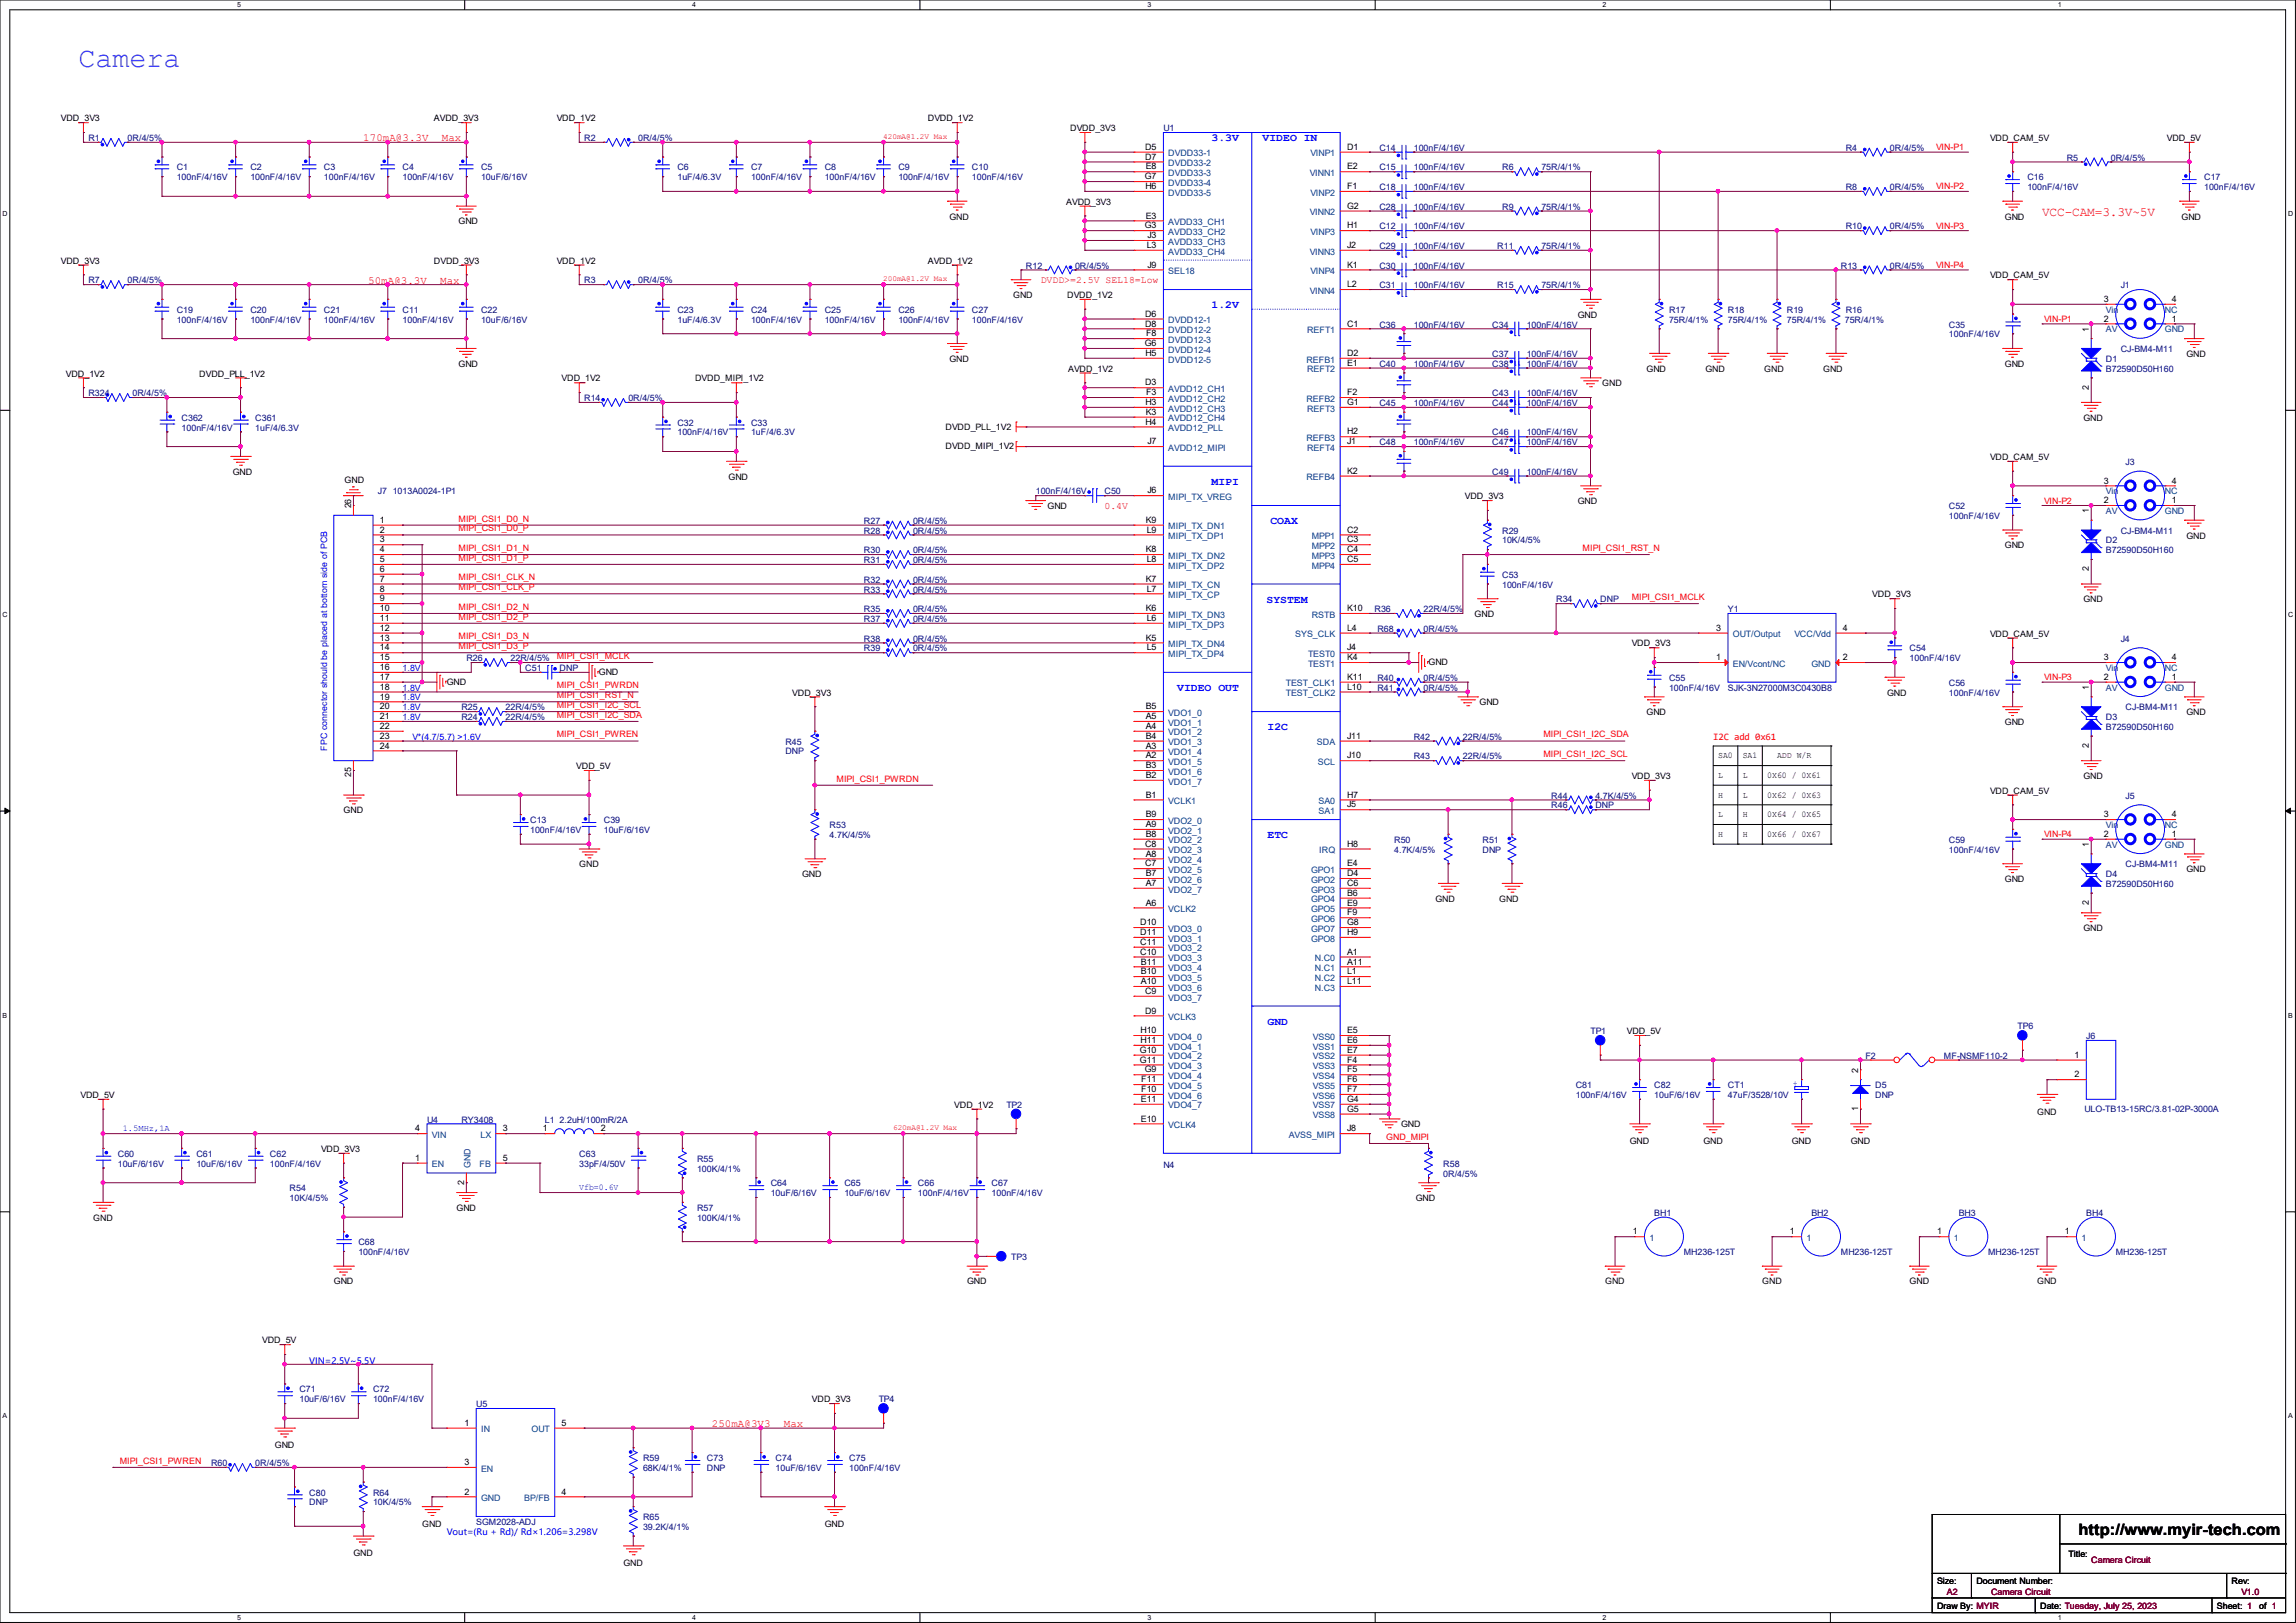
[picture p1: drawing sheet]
<svg xmlns="http://www.w3.org/2000/svg" width="297mm" height="210mm" viewBox="0 0 297 210" stroke-linecap="round" stroke-linejoin="round" font-family="sans-serif">
<defs><g id="words">
<text font-size="3.7" fill="#0080ff" x="10.2" y="8.7">Camera</text>
<text font-size="2" x="268.9" y="198.6">http://www.myir-tech.com</text>
<text font-size="1.7" fill="#f00" x="264.2" y="28">VCC-CAM=3.3V~5V</text>
<g font-size="1.4" fill="#f00">
<text x="47" y="18.3">170mA@3.3V</text>
<text x="57.1" y="18.3">Max</text>
<text x="47.6" y="36.7">50mA@3.3V</text>
<text x="56.9" y="36.7">Max</text>
<text x="92.1" y="184.7">250mA@3V3</text>
<text x="101.4" y="184.7">Max</text>
</g>
<g font-size="1.4" fill="#00f">
<text x="156.7" y="18.3">3.3V</text>
<text x="163.3" y="18.3">VIDEO IN</text>
<text x="156.7" y="39.9">1.2V</text>
<text x="156.7" y="62.7">MIPI</text>
<text x="164.3" y="67.8">COAX</text>
<text x="163.8" y="78">SYSTEM</text>
<text x="152.3" y="89.4">VIDEO OUT</text>
<text x="164" y="94.5">I2C</text>
<text x="164" y="108.5">ETC</text>
<text x="164" y="132.6">GND</text>
</g>
<g font-size="1.3" fill="#f00">
<text x="134.6" y="36.6">DVDD&gt;=2.5V SEL18=Low</text>
<text x="142.9" y="65.8">0.4V</text>
<text x="221.6" y="95.8">I2C add 0x61</text>
</g>
<g font-size="1.1">
<text x="7.9" y="15.7">VDD_3V3</text>
<text x="56.1" y="15.7">AVDD_3V3</text>
<text x="72" y="15.7">VDD_1V2</text>
<text x="120" y="15.7">DVDD_1V2</text>
<text x="138.4" y="17">DVDD_3V3</text>
<text x="148.1" y="23.2">G7</text>
<text x="148.1" y="19.4">D5</text>
<text x="148.1" y="20.7">D7</text>
<text x="148.2" y="21.9">E8</text>
<text x="174.2" y="19.4">D1</text>
<text x="174.2" y="21.9">E2</text>
<text x="257.4" y="18.2">VDD_CAM_5V</text>
<text x="280.3" y="18.2">VDD_5V</text>
<text x="59.3" y="29">GND</text>
<text x="122.8" y="28.4">GND</text>
<text x="137.9" y="26.5">AVDD_3V3</text>
<text x="148.1" y="29.5">G3</text>
<text x="148.2" y="24.5">H6</text>
<text x="148.2" y="28.3">E3</text>
<text x="174.2" y="24.5">F1</text>
<text x="174.2" y="27">G2</text>
<text x="174.2" y="29.5">H1</text>
<text x="259.3" y="28.4">GND</text>
<text x="282.2" y="28.4">GND</text>
<text x="7.9" y="34.1">VDD_3V3</text>
<text x="56.1" y="34.1">DVDD_3V3</text>
<text x="72" y="34.1">VDD_1V2</text>
<text x="120" y="34.1">AVDD_1V2</text>
<text x="148.3" y="32.1">L3</text>
<text x="148.4" y="30.8">J3</text>
<text x="148.4" y="34.6">J9</text>
<text x="174.2" y="32.1">J2</text>
<text x="174.2" y="34.6">K1</text>
<text x="131.1" y="38.6">GND</text>
<text x="138" y="38.6">DVDD_1V2</text>
<text x="148.1" y="41">D6</text>
<text x="174.2" y="37.2">L2</text>
<text x="204.1" y="41.1">GND</text>
<text x="257.4" y="36">VDD_CAM_5V</text>
<text x="272.2" y="41.6">2</text>
<text x="272.2" y="39.1">3</text>
<text x="280.9" y="39.1">4</text>
<text x="280.9" y="41.6">1</text>
<text x="59.3" y="47.5">GND</text>
<text x="122.8" y="46.8">GND</text>
<text x="148.1" y="44.8">G6</text>
<text x="148.1" y="42.2">D8</text>
<text x="148.2" y="46.1">H5</text>
<text x="148.3" y="43.5">F8</text>
<text x="174.2" y="42.2">C1</text>
<text x="174.2" y="46.1">D2</text>
<text x="174.2" y="47.3">E1</text>
<text x="259.3" y="47.5">GND</text>
<text x="270.2" y="42.9" transform="rotate(-90 270.2 42.9)">1</text>
<text x="282.8" y="46.2">GND</text>
<text x="8.5" y="48.7">VDD_1V2</text>
<text x="25.8" y="48.7">DVDD_PLL_1V2</text>
<text x="72.6" y="49.4">VDD_1V2</text>
<text x="89.9" y="49.4">DVDD_MIPI_1V2</text>
<text x="138.2" y="48.1">AVDD_1V2</text>
<text x="148.1" y="49.9">D3</text>
<text x="148.2" y="52.4">H3</text>
<text x="148.2" y="53.7">K3</text>
<text x="148.3" y="51.1">F3</text>
<text x="174.2" y="51.1">F2</text>
<text x="174.2" y="52.4">G1</text>
<text x="207.3" y="50">GND</text>
<text x="213" y="48.1">GND</text>
<text x="220.6" y="48.1">GND</text>
<text x="228.2" y="48.1">GND</text>
<text x="235.8" y="48.1">GND</text>
<text x="270.2" y="50.4" transform="rotate(-90 270.2 50.4)">2</text>
<text x="122.3" y="58.1">DVDD_MIPI_1V2</text>
<text x="122.3" y="55.6">DVDD_PLL_1V2</text>
<text x="148.2" y="54.9">H4</text>
<text x="148.4" y="57.5">J7</text>
<text x="174.2" y="56.2">H2</text>
<text x="174.2" y="57.5">J1</text>
<text x="257.4" y="59.5">VDD_CAM_5V</text>
<text x="269.5" y="54.4">GND</text>
<text x="30.1" y="61.4">GND</text>
<text x="44.6" y="62.4">GND</text>
<text x="45.4" y="65.8" transform="rotate(-90 45.4 65.8)">26</text>
<text x="94.2" y="62.1">GND</text>
<text x="135.5" y="65.9">GND</text>
<text x="148.4" y="63.8">J6</text>
<text x="174.2" y="61.3">K2</text>
<text x="189.5" y="64.6">VDD_3V3</text>
<text x="204.1" y="65.2">GND</text>
<text x="272.2" y="65.1">2</text>
<text x="272.2" y="62.6">3</text>
<text x="280.9" y="62.6">4</text>
<text x="280.9" y="65.1">1</text>
<text x="49.1" y="67.6">1</text>
<text x="49.1" y="68.9">2</text>
<text x="49.1" y="70.2">3</text>
<text x="49.1" y="71.5">4</text>
<text x="148.2" y="67.6">K9</text>
<text x="148.2" y="71.5">K8</text>
<text x="148.3" y="68.9">L9</text>
<text x="174.2" y="71.5">C4</text>
<text x="174.2" y="70.2">C3</text>
<text x="174.2" y="68.9">C2</text>
<text x="259.3" y="71">GND</text>
<text x="270.2" y="66.4" transform="rotate(-90 270.2 66.4)">1</text>
<text x="282.8" y="69.7">GND</text>
<text x="49.1" y="72.7">5</text>
<text x="49.1" y="74">6</text>
<text x="49.1" y="75.3">7</text>
<text x="49.1" y="76.5">8</text>
<text x="49.1" y="77.8">9</text>
<text x="148.2" y="75.3">K7</text>
<text x="148.3" y="76.5">L7</text>
<text x="148.3" y="72.7">L8</text>
<text x="174.2" y="72.7">C5</text>
<text x="242.2" y="77.3">VDD_3V3</text>
<text x="269.5" y="77.9">GND</text>
<text x="270.2" y="73.9" transform="rotate(-90 270.2 73.9)">2</text>
<text x="49.1" y="79.1">10</text>
<text x="49.1" y="80.3">11</text>
<text x="49.1" y="81.6">12</text>
<text x="49.1" y="82.9">13</text>
<text x="148.2" y="79.1">K6</text>
<text x="148.2" y="82.9">K5</text>
<text x="148.3" y="80.3">L6</text>
<text x="174.2" y="81.6">L4</text>
<text x="174.2" y="79.1">K10</text>
<text x="190.8" y="79.8">GND</text>
<text x="211.1" y="83.7">VDD_3V3</text>
<text x="222" y="81.6">3</text>
<text x="238.4" y="81.6">4</text>
<text x="257.4" y="82.4">VDD_CAM_5V</text>
<text x="49.1" y="84.2">14</text>
<text x="49.1" y="85.4">15</text>
<text x="49.1" y="86.7">16</text>
<text x="49.1" y="88">17</text>
<text x="49.1" y="89.2">18</text>
<text x="57.8" y="88.6">GND</text>
<text x="77.5" y="87.3">GND</text>
<text x="148.3" y="84.2">L5</text>
<text x="174.2" y="84.2">J4</text>
<text x="174.2" y="85.4">K4</text>
<text x="174.2" y="88">K11</text>
<text x="174.2" y="89.2">L10</text>
<text x="184.8" y="86.1">GND</text>
<text x="222" y="85.4">1</text>
<text x="238.4" y="85.4">2</text>
<text x="270.2" y="89.3" transform="rotate(-90 270.2 89.3)">1</text>
<text x="272.2" y="88">2</text>
<text x="272.2" y="85.4">3</text>
<text x="280.9" y="85.4">4</text>
<text x="280.9" y="88">1</text>
<text x="49.1" y="90.5">19</text>
<text x="49.1" y="91.8">20</text>
<text x="49.1" y="93">21</text>
<text x="49.1" y="94.3">22</text>
<text x="49.1" y="95.6">23</text>
<text x="102.5" y="90">VDD_3V3</text>
<text x="148.2" y="91.8">B5</text>
<text x="148.2" y="93">A5</text>
<text x="148.2" y="94.3">A4</text>
<text x="148.2" y="95.6">B4</text>
<text x="174.2" y="95.6">J11</text>
<text x="191.4" y="91.3">GND</text>
<text x="213" y="92.5">GND</text>
<text x="244.1" y="90">GND</text>
<text x="259.3" y="93.8">GND</text>
<text x="282.8" y="92.5">GND</text>
<text x="45.4" y="100.6" transform="rotate(-90 45.4 100.6)">25</text>
<text x="49.1" y="96.9">24</text>
<text x="74.5" y="99.5">VDD_5V</text>
<text x="148.2" y="96.9">A3</text>
<text x="148.2" y="98.1">A2</text>
<text x="148.2" y="99.4">B3</text>
<text x="148.2" y="100.7">B2</text>
<text x="174.2" y="98.1">J10</text>
<text x="211.1" y="100.8">VDD_3V3</text>
<text x="222.2" y="98.1">SA0</text>
<text x="222.2" y="100.7">L</text>
<text x="225.4" y="98.1">SA1</text>
<text x="225.4" y="100.7">L</text>
<text x="228.6" y="100.7">0X60 / 0X61</text>
<text x="229.9" y="98.1">ADD W/R</text>
<text x="269.5" y="100.8">GND</text>
<text x="270.2" y="96.8" transform="rotate(-90 270.2 96.8)">2</text>
<text x="44.4" y="105.2">GND</text>
<text x="148.2" y="103.2">B1</text>
<text x="148.2" y="105.7">B9</text>
<text x="148.2" y="107">A9</text>
<text x="174.2" y="103.2">H7</text>
<text x="174.2" y="104.5">J5</text>
<text x="222.2" y="103.2">H</text>
<text x="222.2" y="105.7">L</text>
<text x="225.4" y="103.2">L</text>
<text x="225.4" y="105.7">H</text>
<text x="228.6" y="105.7">0X64 / 0X65</text>
<text x="228.6" y="103.2">0X62 / 0X63</text>
<text x="257.4" y="102.7">VDD_CAM_5V</text>
<text x="272.2" y="105.7">3</text>
<text x="280.9" y="105.7">4</text>
<text x="74.9" y="112.2">GND</text>
<text x="103.8" y="113.5">GND</text>
<text x="148.1" y="109.6">C8</text>
<text x="148.1" y="112.1">C7</text>
<text x="148.2" y="108.3">B8</text>
<text x="148.2" y="110.8">A8</text>
<text x="148.2" y="113.4">B7</text>
<text x="174.2" y="112.1">E4</text>
<text x="174.2" y="109.6">H8</text>
<text x="174.2" y="113.4">D4</text>
<text x="222.2" y="108.3">H</text>
<text x="225.4" y="108.3">H</text>
<text x="228.6" y="108.3">0X66 / 0X67</text>
<text x="270.2" y="109.6" transform="rotate(-90 270.2 109.6)">1</text>
<text x="272.2" y="108.3">2</text>
<text x="280.9" y="108.3">1</text>
<text x="282.8" y="112.9">GND</text>
<text x="147.5" y="119.7">D10</text>
<text x="148.2" y="117.2">A6</text>
<text x="148.2" y="114.6">A7</text>
<text x="174.2" y="114.6">C6</text>
<text x="174.2" y="115.9">B6</text>
<text x="174.2" y="117.2">E9</text>
<text x="174.2" y="118.4">F9</text>
<text x="174.2" y="119.7">G8</text>
<text x="185.7" y="116.7">GND</text>
<text x="193.9" y="116.7">GND</text>
<text x="259.3" y="114.1">GND</text>
<text x="270.2" y="117.1" transform="rotate(-90 270.2 117.1)">2</text>
<text x="147.5" y="121">D11</text>
<text x="147.5" y="122.3">C11</text>
<text x="147.5" y="123.5">C10</text>
<text x="147.6" y="124.8">B11</text>
<text x="174.2" y="121">H9</text>
<text x="174.2" y="123.5">A1</text>
<text x="174.2" y="124.8">A11</text>
<text x="269.5" y="120.5">GND</text>
<text x="147.6" y="126.1">B10</text>
<text x="147.6" y="127.3">A10</text>
<text x="148.1" y="131.1">D9</text>
<text x="148.1" y="128.6">C9</text>
<text x="174.2" y="126.1">L1</text>
<text x="174.2" y="127.3">L11</text>
<text x="147.4" y="136.2">G10</text>
<text x="147.4" y="137.5">G11</text>
<text x="147.5" y="133.7">H10</text>
<text x="147.5" y="135">H11</text>
<text x="174.2" y="137.5">F4</text>
<text x="174.2" y="133.7">E5</text>
<text x="174.2" y="135">E6</text>
<text x="174.2" y="136.2">E7</text>
<text x="210.4" y="133.8">VDD_5V</text>
<text x="268.4" y="136.9">1</text>
<text x="10.4" y="142.1">VDD_5V</text>
<text x="123.4" y="143.3">VDD_1V2</text>
<text x="147.6" y="142.6">E11</text>
<text x="147.6" y="140">F11</text>
<text x="147.6" y="141.3">F10</text>
<text x="148.1" y="138.8">G9</text>
<text x="174.2" y="142.6">G4</text>
<text x="174.2" y="138.8">F5</text>
<text x="174.2" y="143.8">G5</text>
<text x="174.2" y="140">F6</text>
<text x="174.2" y="141.3">F7</text>
<text x="240.4" y="143.8" transform="rotate(-90 240.4 143.8)">1</text>
<text x="240.4" y="138.8" transform="rotate(-90 240.4 138.8)">2</text>
<text x="268.4" y="139.4">2</text>
<text x="41.5" y="149.1">VDD_3V3</text>
<text x="53.7" y="146.4">4</text>
<text x="65" y="146.4">3</text>
<text x="70.2" y="146.4">1</text>
<text x="77.7" y="146.4">2</text>
<text x="147.6" y="145.1">E10</text>
<text x="174.2" y="146.4">J8</text>
<text x="181.2" y="145.9">GND</text>
<text x="210.8" y="148">GND</text>
<text x="220.3" y="148">GND</text>
<text x="231.8" y="148">GND</text>
<text x="239.4" y="148">GND</text>
<text x="263.5" y="144.2">GND</text>
<text x="53.7" y="150.2">1</text>
<text x="60" y="153.3" transform="rotate(-90 60 153.3)">2</text>
<text x="65" y="150.2">5</text>
<text x="183.1" y="155.4">GND</text>
<text x="12.1" y="157.9">GND</text>
<text x="59.1" y="156.7">GND</text>
<text x="211.2" y="159.7">1</text>
<text x="231.5" y="159.7">1</text>
<text x="250.6" y="159.7">1</text>
<text x="267.1" y="159.7">1</text>
<text x="43.2" y="166.2">GND</text>
<text x="125.1" y="166.2">GND</text>
<text x="207.6" y="166.2">GND</text>
<text x="228" y="166.2">GND</text>
<text x="247" y="166.2">GND</text>
<text x="263.5" y="166.2">GND</text>
<text x="33.9" y="173.8">VDD_5V</text>
<text x="60.1" y="184.5">1</text>
<text x="72.6" y="184.5">5</text>
<text x="105" y="181.4">VDD_3V3</text>
<text x="35.6" y="187.4">GND</text>
<text x="60.1" y="189.6">3</text>
<text x="54.6" y="197.6">GND</text>
<text x="60.1" y="193.4">2</text>
<text x="72.6" y="193.4">4</text>
<text x="106.7" y="197.6">GND</text>
<text x="45.7" y="201.4">GND</text>
<text x="80.6" y="202.6">GND</text>
<text x="267.6" y="201.5">Title:</text>
<text x="250.6" y="204.9">Size:</text>
<text x="250.6" y="208.2">Draw By: MYIR</text>
<text x="255.7" y="204.9">Document Number:</text>
<text x="263.9" y="208.2">Date: Tuesday, July 25, 2023</text>
<text x="286.8" y="208.2">Sheet: 1</text>
<text x="288.7" y="204.9">Rev:</text>
<text x="292.2" y="208.2">of 1</text>
</g>
<g font-size="1.1" fill="#000080">
<text x="150.5" y="17">U1</text>
<text x="11.4" y="18.2">R1</text>
<text x="16.5" y="18.2">0R/4/5%</text>
<text x="22.9" y="22.1">C1</text>
<text x="22.9" y="23.3">100nF/4/16V</text>
<text x="32.4" y="22.1">C2</text>
<text x="32.4" y="23.3">100nF/4/16V</text>
<text x="41.9" y="22.1">C3</text>
<text x="41.9" y="23.3">100nF/4/16V</text>
<text x="52.1" y="22.1">C4</text>
<text x="52.1" y="23.3">100nF/4/16V</text>
<text x="62.2" y="22.1">C5</text>
<text x="62.2" y="23.3">10uF/6/16V</text>
<text x="75.6" y="18.2">R2</text>
<text x="82.5" y="18.2">0R/4/5%</text>
<text x="87.6" y="22.1">C6</text>
<text x="87.6" y="23.3">1uF/4/6.3V</text>
<text x="97.2" y="22.1">C7</text>
<text x="97.2" y="23.3">100nF/4/16V</text>
<text x="106.7" y="22.1">C8</text>
<text x="106.7" y="23.3">100nF/4/16V</text>
<text x="116.2" y="22.1">C9</text>
<text x="116.2" y="23.3">100nF/4/16V</text>
<text x="125.7" y="22.1">C10</text>
<text x="125.7" y="23.3">100nF/4/16V</text>
<text x="178.4" y="19.5">C14</text>
<text x="178.4" y="22.1">C15</text>
<text x="182.9" y="19.5">100nF/4/16V</text>
<text x="182.9" y="22.1">100nF/4/16V</text>
<text x="194.3" y="22.1">R6</text>
<text x="199.4" y="22.1">75R/4/1%</text>
<text x="238.8" y="19.5">R4</text>
<text x="244.5" y="19.5">0R/4/5%</text>
<text x="262.3" y="23.3">C16</text>
<text x="267.3" y="20.8">R5</text>
<text x="273" y="20.8">0R/4/5%</text>
<text x="285.1" y="23.3">C17</text>
<text x="178.4" y="24.6">C18</text>
<text x="178.4" y="27.1">C28</text>
<text x="178.4" y="29.7">C12</text>
<text x="182.9" y="24.6">100nF/4/16V</text>
<text x="182.9" y="27.1">100nF/4/16V</text>
<text x="182.9" y="29.7">100nF/4/16V</text>
<text x="194.3" y="27.1">R9</text>
<text x="199.4" y="27.1">75R/4/1%</text>
<text x="238.8" y="24.6">R8</text>
<text x="238.8" y="29.7">R10</text>
<text x="244.5" y="24.6">0R/4/5%</text>
<text x="244.5" y="29.7">0R/4/5%</text>
<text x="262.3" y="24.6">100nF/4/16V</text>
<text x="285.1" y="24.6">100nF/4/16V</text>
<text x="132.7" y="34.8">R12</text>
<text x="139.1" y="34.8">0R/4/5%</text>
<text x="178.4" y="32.2">C29</text>
<text x="178.4" y="34.8">C30</text>
<text x="182.9" y="32.2">100nF/4/16V</text>
<text x="182.9" y="34.8">100nF/4/16V</text>
<text x="193.7" y="32.2">R11</text>
<text x="199.4" y="32.2">75R/4/1%</text>
<text x="238.1" y="34.8">R13</text>
<text x="244.5" y="34.8">0R/4/5%</text>
<text x="11.4" y="36.7">R7</text>
<text x="16.5" y="36.7">0R/4/5%</text>
<text x="22.9" y="40.5">C19</text>
<text x="22.9" y="41.7">100nF/4/16V</text>
<text x="32.4" y="40.5">C20</text>
<text x="32.4" y="41.7">100nF/4/16V</text>
<text x="41.9" y="40.5">C21</text>
<text x="41.9" y="41.7">100nF/4/16V</text>
<text x="52.1" y="40.5">C11</text>
<text x="52.1" y="41.7">100nF/4/16V</text>
<text x="62.2" y="40.5">C22</text>
<text x="62.2" y="41.7">10uF/6/16V</text>
<text x="75.6" y="36.7">R3</text>
<text x="82.5" y="36.7">0R/4/5%</text>
<text x="87.6" y="40.5">C23</text>
<text x="87.6" y="41.7">1uF/4/6.3V</text>
<text x="97.2" y="40.5">C24</text>
<text x="97.2" y="41.7">100nF/4/16V</text>
<text x="106.7" y="40.5">C25</text>
<text x="106.7" y="41.7">100nF/4/16V</text>
<text x="116.2" y="40.5">C26</text>
<text x="116.2" y="41.7">100nF/4/16V</text>
<text x="125.7" y="40.5">C27</text>
<text x="125.7" y="41.7">100nF/4/16V</text>
<text x="178.4" y="37.3">C31</text>
<text x="182.9" y="37.3">100nF/4/16V</text>
<text x="193.7" y="37.3">R15</text>
<text x="199.4" y="37.3">75R/4/1%</text>
<text x="215.9" y="40.5">R17</text>
<text x="215.9" y="41.7">75R/4/1%</text>
<text x="223.5" y="40.5">R18</text>
<text x="223.5" y="41.7">75R/4/1%</text>
<text x="231.1" y="40.5">R19</text>
<text x="231.1" y="41.7">75R/4/1%</text>
<text x="238.6" y="41.7">75R/4/1%</text>
<text x="238.8" y="40.5">R16</text>
<text x="274.3" y="37.3">J1</text>
<text x="178.4" y="47.5">C40</text>
<text x="178.4" y="42.4">C36</text>
<text x="182.9" y="47.5">100nF/4/16V</text>
<text x="182.9" y="42.4">100nF/4/16V</text>
<text x="193" y="42.4">C34</text>
<text x="193" y="46.2">C37</text>
<text x="193" y="47.5">C38</text>
<text x="197.5" y="42.4">100nF/4/16V</text>
<text x="197.5" y="46.2">100nF/4/16V</text>
<text x="197.5" y="47.5">100nF/4/16V</text>
<text x="252.1" y="42.4">C35</text>
<text x="252.1" y="43.6">100nF/4/16V</text>
<text x="272.4" y="46.8">D1</text>
<text x="274.3" y="45.6">CJ-BM4-M11</text>
<text x="11.4" y="51.3">R324</text>
<text x="17.1" y="51.3">0R/4/5%</text>
<text x="75.6" y="51.9">R14</text>
<text x="81.3" y="51.9">0R/4/5%</text>
<text x="178.4" y="52.5">C45</text>
<text x="182.9" y="52.5">100nF/4/16V</text>
<text x="193" y="51.3">C43</text>
<text x="193" y="52.5">C44</text>
<text x="197.5" y="51.3">100nF/4/16V</text>
<text x="197.5" y="52.5">100nF/4/16V</text>
<text x="272.4" y="48.1">B72590D50H160</text>
<text x="23.5" y="54.4">C362</text>
<text x="23.5" y="55.7">100nF/4/16V</text>
<text x="33" y="54.4">C361</text>
<text x="33" y="55.7">1uF/4/6.3V</text>
<text x="87.6" y="55.1">C32</text>
<text x="87.6" y="56.3">100nF/4/16V</text>
<text x="97.2" y="55.1">C33</text>
<text x="97.2" y="56.3">1uF/4/6.3V</text>
<text x="178.4" y="57.6">C48</text>
<text x="182.9" y="57.6">100nF/4/16V</text>
<text x="193" y="57.6">C47</text>
<text x="193" y="56.3">C46</text>
<text x="197.5" y="57.6">100nF/4/16V</text>
<text x="197.5" y="56.3">100nF/4/16V</text>
<text x="48.9" y="64">J7</text>
<text x="50.8" y="64">1013A0024-1P1</text>
<text x="134" y="64">100nF/4/16V</text>
<text x="142.9" y="64">C50</text>
<text x="193" y="61.4">C49</text>
<text x="197.5" y="61.4">100nF/4/16V</text>
<text x="252.1" y="65.9">C52</text>
<text x="275" y="60.2">J3</text>
<text x="111.8" y="69">R28</text>
<text x="111.8" y="67.8">R27</text>
<text x="111.8" y="71.6">R30</text>
<text x="118.1" y="69">0R/4/5%</text>
<text x="118.1" y="67.8">0R/4/5%</text>
<text x="118.1" y="71.6">0R/4/5%</text>
<text x="194.3" y="69">R29</text>
<text x="194.3" y="70.3">10K/4/5%</text>
<text x="252.1" y="67.1">100nF/4/16V</text>
<text x="272.4" y="70.3">D2</text>
<text x="272.4" y="71.6">B72590D50H160</text>
<text x="274.3" y="69">CJ-BM4-M11</text>
<text x="111.8" y="76.7">R33</text>
<text x="111.8" y="72.9">R31</text>
<text x="111.8" y="75.4">R32</text>
<text x="118.1" y="76.7">0R/4/5%</text>
<text x="118.1" y="72.9">0R/4/5%</text>
<text x="118.1" y="75.4">0R/4/5%</text>
<text x="194.3" y="74.8">C53</text>
<text x="194.3" y="76">100nF/4/16V</text>
<text x="201.3" y="77.9">R34</text>
<text x="207" y="77.9">DNP</text>
<text x="111.8" y="83">R38</text>
<text x="111.8" y="80.5">R37</text>
<text x="111.8" y="79.2">R35</text>
<text x="118.1" y="83">0R/4/5%</text>
<text x="118.1" y="80.5">0R/4/5%</text>
<text x="118.1" y="79.2">0R/4/5%</text>
<text x="177.8" y="79.2">R36</text>
<text x="178.2" y="81.7">R68</text>
<text x="184.1" y="81.7">0R/4/5%</text>
<text x="184.1" y="79.2">22R/4/5%</text>
<text x="223.5" y="79.2">Y1</text>
<text x="274.3" y="83">J4</text>
<text x="60.3" y="85.6">R26</text>
<text x="66" y="85.6">22R/4/5%</text>
<text x="67.9" y="86.8">C51</text>
<text x="72.4" y="86.8">DNP</text>
<text x="111.8" y="84.3">R39</text>
<text x="118.1" y="84.3">0R/4/5%</text>
<text x="178.2" y="88.1">R40</text>
<text x="178.2" y="89.4">R41</text>
<text x="184.1" y="88.1">0R/4/5%</text>
<text x="184.1" y="89.4">0R/4/5%</text>
<text x="215.9" y="88.1">C55</text>
<text x="215.9" y="89.4">100nF/4/16V</text>
<text x="223.5" y="89.4">SJK-3N27000M3C0430B8</text>
<text x="247" y="84.3">C54</text>
<text x="247" y="85.6">100nF/4/16V</text>
<text x="252.1" y="88.7">C56</text>
<text x="59.7" y="93.2">R24</text>
<text x="59.7" y="91.9">R25</text>
<text x="65.4" y="93.2">22R/4/5%</text>
<text x="65.4" y="91.9">22R/4/5%</text>
<text x="182.9" y="95.7">R42</text>
<text x="189.2" y="95.7">22R/4/5%</text>
<text x="252.1" y="90">100nF/4/16V</text>
<text x="272.4" y="93.2">D3</text>
<text x="272.4" y="94.4">B72590D50H160</text>
<text x="275" y="91.9">CJ-BM4-M11</text>
<text x="101.6" y="96.4">R45</text>
<text x="101.6" y="97.6">DNP</text>
<text x="182.9" y="98.3">R43</text>
<text x="189.2" y="98.3">22R/4/5%</text>
<text x="68.6" y="106.5">C13</text>
<text x="68.6" y="107.8">100nF/4/16V</text>
<text x="78.1" y="106.5">C39</text>
<text x="78.1" y="107.8">10uF/6/16V</text>
<text x="107.3" y="107.1">R53</text>
<text x="200.7" y="104.6">R46</text>
<text x="200.7" y="103.3">R44</text>
<text x="206.4" y="104.6">DNP</text>
<text x="206.4" y="103.3">4.7K/4/5%</text>
<text x="275" y="103.3">J5</text>
<text x="107.3" y="108.4">4.7K/4/5%</text>
<text x="180.3" y="109.1">R50</text>
<text x="180.3" y="110.3">4.7K/4/5%</text>
<text x="191.8" y="109.1">R51</text>
<text x="191.8" y="110.3">DNP</text>
<text x="252.1" y="109.1">C59</text>
<text x="252.1" y="110.3">100nF/4/16V</text>
<text x="272.4" y="113.5">D4</text>
<text x="275" y="112.2">CJ-BM4-M11</text>
<text x="272.4" y="114.8">B72590D50H160</text>
<text x="205.7" y="133.8">TP1</text>
<text x="241.3" y="137">F2</text>
<text x="251.5" y="137">MF-NSMF110-2</text>
<text x="261" y="133.2">TP6</text>
<text x="269.9" y="134.5">J6</text>
<text x="130.2" y="143.3">TP2</text>
<text x="203.8" y="140.8">C81</text>
<text x="203.8" y="142.1">100nF/4/16V</text>
<text x="214" y="140.8">C82</text>
<text x="214" y="142.1">10uF/6/16V</text>
<text x="223.5" y="140.8">CT1</text>
<text x="223.5" y="142.1">47uF/3528/10V</text>
<text x="242.6" y="140.8">D5</text>
<text x="242.6" y="142.1">DNP</text>
<text x="269.6" y="143.8">ULO-TB13-15RC/3.81-02P-3000A</text>
<text x="15.2" y="149.7">C60</text>
<text x="25.4" y="149.7">C61</text>
<text x="34.9" y="149.7">C62</text>
<text x="55.2" y="145.2">U4</text>
<text x="59.7" y="145.2">RY3408</text>
<text x="70.5" y="145.2">L1</text>
<text x="72.4" y="145.2">2.2uH/100mR/2A</text>
<text x="74.9" y="149.7">C63</text>
<text x="15.2" y="151">10uF/6/16V</text>
<text x="25.4" y="151">10uF/6/16V</text>
<text x="34.9" y="151">100nF/4/16V</text>
<text x="37.5" y="154.1">R54</text>
<text x="37.5" y="155.4">10K/4/5%</text>
<text x="74.9" y="151">33pF/4/50V</text>
<text x="90.2" y="150.3">R55</text>
<text x="90.2" y="151.6">100K/4/1%</text>
<text x="99.7" y="153.5">C64</text>
<text x="99.7" y="154.8">10uF/6/16V</text>
<text x="109.2" y="153.5">C65</text>
<text x="109.2" y="154.8">10uF/6/16V</text>
<text x="118.7" y="153.5">C66</text>
<text x="118.7" y="154.8">100nF/4/16V</text>
<text x="128.3" y="153.5">C67</text>
<text x="128.3" y="154.8">100nF/4/16V</text>
<text x="150.5" y="151.1">N4</text>
<text x="186.7" y="151">R58</text>
<text x="186.7" y="152.2">0R/4/5%</text>
<text x="46.4" y="161.1">C68</text>
<text x="90.2" y="156.7">R57</text>
<text x="90.2" y="157.9">100K/4/1%</text>
<text x="214" y="157.3">BH1</text>
<text x="234.3" y="157.3">BH2</text>
<text x="253.4" y="157.3">BH3</text>
<text x="269.9" y="157.3">BH4</text>
<text x="46.4" y="162.4">100nF/4/16V</text>
<text x="130.8" y="163">TP3</text>
<text x="217.8" y="162.4">MH236-125T</text>
<text x="238.1" y="162.4">MH236-125T</text>
<text x="257.2" y="162.4">MH236-125T</text>
<text x="273.7" y="162.4">MH236-125T</text>
<text x="38.7" y="180.2">C71</text>
<text x="38.7" y="181.4">10uF/6/16V</text>
<text x="48.3" y="180.2">C72</text>
<text x="48.3" y="181.4">100nF/4/16V</text>
<text x="61.6" y="182.1">U5</text>
<text x="113.7" y="181.4">TP4</text>
<text x="27.3" y="189.7">R60</text>
<text x="33" y="189.7">0R/4/5%</text>
<text x="83.2" y="189.1">R59</text>
<text x="83.2" y="190.3">68K/4/1%</text>
<text x="91.4" y="189.1">C73</text>
<text x="91.4" y="190.3">DNP</text>
<text x="100.3" y="189.1">C74</text>
<text x="100.3" y="190.3">10uF/6/16V</text>
<text x="109.9" y="189.1">C75</text>
<text x="109.9" y="190.3">100nF/4/16V</text>
<text x="40" y="193.5">C80</text>
<text x="40" y="194.8">DNP</text>
<text x="48.3" y="193.5">R64</text>
<text x="48.3" y="194.8">10K/4/5%</text>
<text x="61.6" y="197.3">SGM2028-ADJ</text>
<text x="83.2" y="196.7">R65</text>
<text x="83.2" y="198">39.2K/4/1%</text>
</g>
<g font-size="1.1" fill="#004080">
<text x="151.1" y="20.2">DVDD33-1</text>
<text x="151.1" y="21.5">DVDD33-2</text>
<text x="151.1" y="22.8">DVDD33-3</text>
<text x="169.4" y="22.8">VINN1</text>
<text x="169.5" y="20.2">VINP1</text>
<text x="151.1" y="25.3">DVDD33-5</text>
<text x="151.1" y="24">DVDD33-4</text>
<text x="151.1" y="29.1">AVDD33_CH1</text>
<text x="169.4" y="27.9">VINN2</text>
<text x="169.5" y="25.3">VINP2</text>
<text x="151.1" y="30.4">AVDD33_CH2</text>
<text x="151.1" y="31.7">AVDD33_CH3</text>
<text x="151.1" y="32.9">AVDD33_CH4</text>
<text x="151.1" y="35.5">SEL18</text>
<text x="169.4" y="32.9">VINN3</text>
<text x="169.5" y="30.4">VINP3</text>
<text x="169.5" y="35.5">VINP4</text>
<text x="151.1" y="41.8">DVDD12-1</text>
<text x="169.4" y="38">VINN4</text>
<text x="272.4" y="40.5">Vin</text>
<text x="280" y="40.5">NC</text>
<text x="151.1" y="46.9">DVDD12-5</text>
<text x="151.1" y="45.6">DVDD12-4</text>
<text x="151.1" y="43.1">DVDD12-2</text>
<text x="151.1" y="44.4">DVDD12-3</text>
<text x="169" y="46.9">REFB1</text>
<text x="169.1" y="43.1">REFT1</text>
<text x="272.4" y="43">AV</text>
<text x="280" y="43">GND</text>
<text x="151.1" y="50.7">AVDD12_CH1</text>
<text x="151.1" y="52">AVDD12_CH2</text>
<text x="151.1" y="53.3">AVDD12_CH3</text>
<text x="169" y="52">REFB2</text>
<text x="169.1" y="48.2">REFT2</text>
<text x="169.1" y="53.3">REFT3</text>
<text x="151.1" y="54.5">AVDD12_CH4</text>
<text x="151.1" y="55.8">AVDD12_PLL</text>
<text x="151.1" y="58.3">AVDD12_MIPI</text>
<text x="169" y="57.1">REFB3</text>
<text x="169.1" y="58.3">REFT4</text>
<text x="151.1" y="64.7">MIPI_TX_VREG</text>
<text x="169" y="62.1">REFB4</text>
<text x="272.4" y="64">Vin</text>
<text x="280" y="64">NC</text>
<text x="151.1" y="69.8">MIPI_TX_DP1</text>
<text x="151.1" y="68.5">MIPI_TX_DN1</text>
<text x="169.7" y="71">MPP2</text>
<text x="169.7" y="69.8">MPP1</text>
<text x="272.4" y="66.5">AV</text>
<text x="280" y="66.5">GND</text>
<text x="151.1" y="77.4">MIPI_TX_CP</text>
<text x="151.1" y="76.1">MIPI_TX_CN</text>
<text x="151.1" y="73.6">MIPI_TX_DP2</text>
<text x="151.1" y="72.3">MIPI_TX_DN2</text>
<text x="169.7" y="73.6">MPP4</text>
<text x="169.7" y="72.3">MPP3</text>
<text x="151.1" y="81.2">MIPI_TX_DP3</text>
<text x="151.1" y="79.9">MIPI_TX_DN3</text>
<text x="151.1" y="83.7">MIPI_TX_DN4</text>
<text x="167.6" y="82.5">SYS_CLK</text>
<text x="169.7" y="79.9">RSTB</text>
<text x="224.2" y="82.5">OUT/Output</text>
<text x="232.1" y="82.5">VCC/Vdd</text>
<text x="151.1" y="85">MIPI_TX_DP4</text>
<text x="166.3" y="88.8">TEST_CLK1</text>
<text x="169.2" y="85">TEST0</text>
<text x="169.2" y="86.3">TEST1</text>
<text x="224.2" y="86.3">EN/Vcont/NC</text>
<text x="234.3" y="86.3">GND</text>
<text x="272.4" y="89.4">AV</text>
<text x="272.4" y="86.8">Vin</text>
<text x="280" y="86.8">NC</text>
<text x="280" y="89.4">GND</text>
<text x="151.1" y="92.6">VDO1_0</text>
<text x="151.1" y="93.9">VDO1_1</text>
<text x="151.1" y="95.2">VDO1_2</text>
<text x="166.3" y="90.1">TEST_CLK2</text>
<text x="151.1" y="96.4">VDO1_3</text>
<text x="151.1" y="97.7">VDO1_4</text>
<text x="151.1" y="99">VDO1_5</text>
<text x="151.1" y="100.2">VDO1_6</text>
<text x="151.1" y="101.5">VDO1_7</text>
<text x="170.3" y="96.4">SDA</text>
<text x="170.5" y="99">SCL</text>
<text x="151.1" y="104.1">VCLK1</text>
<text x="151.1" y="106.6">VDO2_0</text>
<text x="151.1" y="107.9">VDO2_1</text>
<text x="170.6" y="104.1">SA0</text>
<text x="170.6" y="105.3">SA1</text>
<text x="272.4" y="107.1">Vin</text>
<text x="280" y="107.1">NC</text>
<text x="151.1" y="109.1">VDO2_2</text>
<text x="151.1" y="110.4">VDO2_3</text>
<text x="151.1" y="111.7">VDO2_4</text>
<text x="151.1" y="112.9">VDO2_5</text>
<text x="169.6" y="112.9">GPO1</text>
<text x="170.6" y="110.4">IRQ</text>
<text x="272.4" y="109.7">AV</text>
<text x="280" y="109.7">GND</text>
<text x="151.1" y="118">VCLK2</text>
<text x="151.1" y="114.2">VDO2_6</text>
<text x="151.1" y="115.5">VDO2_7</text>
<text x="169.6" y="114.2">GPO2</text>
<text x="169.6" y="115.5">GPO3</text>
<text x="169.6" y="116.8">GPO4</text>
<text x="169.6" y="118">GPO5</text>
<text x="169.6" y="119.3">GPO6</text>
<text x="151.1" y="120.6">VDO3_0</text>
<text x="151.1" y="121.8">VDO3_1</text>
<text x="151.1" y="123.1">VDO3_2</text>
<text x="151.1" y="124.4">VDO3_3</text>
<text x="151.1" y="125.6">VDO3_4</text>
<text x="169.6" y="120.6">GPO7</text>
<text x="169.6" y="121.8">GPO8</text>
<text x="170.1" y="124.4">N.C0</text>
<text x="170.1" y="125.6">N.C1</text>
<text x="151.1" y="132">VCLK3</text>
<text x="151.1" y="126.9">VDO3_5</text>
<text x="151.1" y="128.2">VDO3_6</text>
<text x="151.1" y="129.5">VDO3_7</text>
<text x="170.1" y="126.9">N.C2</text>
<text x="170.1" y="128.2">N.C3</text>
<text x="151.1" y="134.5">VDO4_0</text>
<text x="151.1" y="135.8">VDO4_1</text>
<text x="151.1" y="137.1">VDO4_2</text>
<text x="169.8" y="134.5">VSS0</text>
<text x="169.8" y="135.8">VSS1</text>
<text x="169.8" y="137.1">VSS2</text>
<text x="151.1" y="138.3">VDO4_3</text>
<text x="151.1" y="139.6">VDO4_4</text>
<text x="151.1" y="140.9">VDO4_5</text>
<text x="151.1" y="142.2">VDO4_6</text>
<text x="151.1" y="143.4">VDO4_7</text>
<text x="169.8" y="138.3">VSS3</text>
<text x="169.8" y="143.4">VSS7</text>
<text x="169.8" y="139.6">VSS4</text>
<text x="169.8" y="140.9">VSS5</text>
<text x="169.8" y="142.2">VSS6</text>
<text x="55.9" y="147.2">VIN</text>
<text x="62.1" y="147.2">LX</text>
<text x="151.1" y="146">VCLK4</text>
<text x="166.7" y="147.2">AVSS_MIPI</text>
<text x="169.8" y="144.7">VSS8</text>
<text x="55.9" y="151">EN</text>
<text x="60.9" y="151.1" transform="rotate(-90 60.9 151.1)">GND</text>
<text x="62" y="151">FB</text>
<text x="213.4" y="160.6">1</text>
<text x="233.7" y="160.6">1</text>
<text x="252.7" y="160.6">1</text>
<text x="269.2" y="160.6">1</text>
<text x="62.2" y="185.3">IN</text>
<text x="68.7" y="185.3">OUT</text>
<text x="62.2" y="190.4">EN</text>
<text x="62.2" y="194.2">GND</text>
<text x="67.8" y="194.2">BP/FB</text>
</g>
<g font-size="1.1" fill="#f00">
<text x="250.4" y="19.4">VIN-P1</text>
<text x="250.4" y="24.5">VIN-P2</text>
<text x="250.4" y="29.6">VIN-P3</text>
<text x="250.4" y="34.7">VIN-P4</text>
<text x="264.4" y="41.7">VIN-P1</text>
<text x="264.4" y="65.2">VIN-P2</text>
<text x="59.3" y="67.5">MIPI_CSI1_D0_N</text>
<text x="59.3" y="68.7">MIPI_CSI1_D0_P</text>
<text x="59.3" y="71.3">MIPI_CSI1_D1_N</text>
<text x="204.7" y="71.3">MIPI_CSI1_RST_N</text>
<text x="59.3" y="72.6">MIPI_CSI1_D1_P</text>
<text x="59.3" y="75.1">MIPI_CSI1_CLK_N</text>
<text x="59.3" y="76.4">MIPI_CSI1_CLK_P</text>
<text x="211.1" y="77.6">MIPI_CSI1_MCLK</text>
<text x="59.3" y="78.9">MIPI_CSI1_D2_N</text>
<text x="59.3" y="80.2">MIPI_CSI1_D2_P</text>
<text x="59.3" y="82.7">MIPI_CSI1_D3_N</text>
<text x="59.3" y="84">MIPI_CSI1_D3_P</text>
<text x="72" y="89.1">MIPI_CSI1_PWRDN</text>
<text x="72" y="85.3">MIPI_CSI1_MCLK</text>
<text x="264.4" y="88">VIN-P3</text>
<text x="72" y="95.4">MIPI_CSI1_PWREN</text>
<text x="72" y="92.9">MIPI_CSI1_I2C_SDA</text>
<text x="72" y="91.6">MIPI_CSI1_I2C_SCL</text>
<text x="72" y="90.3">MIPI_CSI1_RST_N</text>
<text x="199.6" y="95.4">MIPI_CSI1_I2C_SDA</text>
<text x="108.2" y="101.1">MIPI_CSI1_PWRDN</text>
<text x="199.6" y="98">MIPI_CSI1_I2C_SCL</text>
<text x="264.4" y="108.3">VIN-P4</text>
<text x="179.3" y="147.5">GND_MIPI</text>
<text x="15.5" y="189.4">MIPI_CSI1_PWREN</text>
</g>
<g font-size="1.1" fill="#00f">
<text x="52.1" y="89.4">1.8V</text>
<text x="52.1" y="86.8">1.8V</text>
<text x="52.1" y="90.6">1.8V</text>
<text x="52.1" y="91.9">1.8V</text>
<text x="52.1" y="93.2">1.8V</text>
<text x="53.3" y="95.7">V*(4.7/5.7) &gt;1.6V</text>
<text x="42.3" y="97.2" transform="rotate(-90 42.3 97.2)">FPC connector should be placed at bottom side of PCB</text>
<text x="231.9" y="140.5">+</text>
<text x="15.9" y="146.4">1.5MHz,1A</text>
<text x="74.9" y="154">Vfb=0.6V</text>
<text x="40" y="176.4">VIN=2.5V~5.5V</text>
<text x="57.8" y="198.7">Vout=(Ru + Rd)/ Rd×1.206=3.298V</text>
</g>
<g font-size="1.1" fill="#800000">
<text x="270.5" y="202.3">Camera Circuit</text>
<text x="251.8" y="206.3">A2</text>
<text x="257.6" y="206.3">Camera Circuit</text>
<text x="289.9" y="206.3">V1.0</text>
</g>
<g font-size="1" fill="#f00">
<text x="114.3" y="18">420mA@1.2V Max</text>
<text x="114.3" y="36.4">200mA@1.2V Max</text>
<text x="115.5" y="146.3">620mA@1.2V Max</text>
</g>
<g font-size=".9">
<text x="30.7" y=".9">5</text>
<text x="89.5" y=".9">4</text>
<text x="148.4" y=".9">3</text>
<text x="207.3" y=".9">2</text>
<text x="266.2" y=".9">1</text>
<text x=".3" y="28">D</text>
<text x="296" y="28">D</text>
<text x=".3" y="79.8">C</text>
<text x="296" y="79.8">C</text>
<text x=".3" y="131.7">B</text>
<text x="296" y="131.7">B</text>
<text x=".3" y="183.5">A</text>
<text x="296" y="183.5">A</text>
<text x="30.7" y="209.6">5</text>
<text x="89.5" y="209.6">4</text>
<text x="148.4" y="209.6">3</text>
<text x="207.3" y="209.6">2</text>
<text x="266.2" y="209.6">1</text>
</g>
</g></defs>
<g fill="none" stroke="#000" stroke-width=".13">
<path d="M0 0h296.9v209.9h-296.9zM1.3 1.3h294.4v207.4h-294.4zM60.1 0v1.3M119 0v1.3M177.9 0v1.3M236.8 0v1.3M0 53.1h1.3M295.7 53.1h1.2M221.6 99.1h15.3M224.8 96.5v12.7M228 96.5v12.7M236.9 96.5h.1"/>
<path d="M236.9 99.1h.1M236.9 96.5h-15.3v12.7M236.9 96.5v12.7M0 104.9h1.3M.6 104.6l.7 .3-.7 .4zM221.6 109.2h.1M221.6 101.6h15.3M221.6 104.1h15.3M221.6 106.7h15.3M221.6 109.2h15.3M224.8 109.2h.1M228 109.2h.1"/>
<path d="M236.9 101.6h.1M236.9 104.1h.1M236.9 109.2h.1M236.9 106.7h.1M295.7 104.9l.6-.3v.7zM295.7 104.9h1.2M0 156.8h1.3M295.7 156.8h1.2M249.9 196h45.8v12.7h-45.8zM266.4 196h.1M266.4 196v7.6M266.4 199.8h29.3"/>
<path d="M295.7 199.8h.1M60.1 208.7v1.2M119 208.7v1.2M177.9 208.7v1.2M236.8 208.7v1.2M249.9 206.8h.1M249.9 206.8h45.8M249.9 203.6h45.8M255 206.8h.1M255 203.6v3.2M263.3 208.7h.1M263.3 206.8v1.9"/>
<path d="M286.1 208.7h.1M286.1 206.8v1.9M288 206.8h.1M288 203.6v3.2M295.7 203.6h.1"/>
</g>
<path d="M.6 104.6l.7 .3-.7 .4zM295.7 104.9l.6-.3v.7z" fill="#000"/>
<g fill="none" stroke="#f00" stroke-width=".13">
<path d="M10.2 15.9h.1M10.2 15.9h1.2M10.8 17.1h.1M10.8 15.9v1.2M59.7 15.9h.1M59.7 15.9h1.3M60.3 17.1h.1M60.3 15.9v1.2M74.3 15.9h.1M74.3 15.9h1.3M74.9 17.1h.1M74.9 15.9v1.2"/>
<path d="M123.2 15.9h.1M123.2 15.9h1.3M123.8 17.1h.1M123.8 15.9v1.2M139.7 17.1h1.3M140.3 18.4h.1M140.3 17.1v1.3M141 17.1h.1M259.7 18.4h.1M259.7 18.4h1.3M260.3 19.7h.1M260.3 18.4v1.3"/>
<path d="M282.6 18.4h.1M282.6 18.4h1.2M283.2 19.7h.1M283.2 18.4v1.3M10.2 34.3h.1M10.2 34.3h1.2M10.8 35.6h.1M10.8 34.3v1.3M59.1 26.7h.1M59.1 26.7h2.5M59.4 27.1h.1M59.4 27.1h1.8"/>
<path d="M59.7 34.3h.1M59.7 34.3h1.3M59.8 27.4h1M60.2 27.8h.1M60.2 27.8h.3M60.3 35.6h.1M60.3 34.3v1.3M60.8 27.4h.1M74.3 34.3h.1M74.3 34.3h1.3M74.9 35.6h.1M74.9 34.3v1.3"/>
<path d="M122.6 26h.1M122.6 26h2.5M122.9 26.4h.1M122.9 26.4h1.8M123.2 34.3h.1M123.2 34.3h1.3M123.3 26.8h1M123.7 27.2h.1M123.7 27.2h.3M123.8 35.6h.1M123.8 34.3v1.3M124.3 26.8h.1"/>
<path d="M130.8 36.2h.1M130.8 36.2h2.5M131.2 36.6h.1M131.2 36.6h1.8M131.6 37h1M132 37.3h.1M132 37.3h.2M132.6 37h.1M139.7 38.7h1.3M139.7 26.7h1.3M140.3 27.9h.1M140.3 26.7v1.2"/>
<path d="M140.3 38.7v1.3M141 26.7h.1M141 38.7h.1M204.5 38.7h2.5M204.9 39.1h1.7M205.2 39.5h.1M205.2 39.5h1M205.6 39.9h.3M205.9 39.9h.1M206.6 39.1h.1M207 38.7h.1M259.1 26h.1"/>
<path d="M259.1 26h2.5M259.5 26.4h.1M259.5 26.4h1.7M259.7 36.2h.1M259.7 36.2h1.3M259.8 26.8h1.1M260.2 27.2h.1M260.2 27.2h.3M260.3 37.5h.1M260.3 36.2v1.3M260.9 26.8h.1M281.9 26h.1"/>
<path d="M281.9 26h2.6M282.3 26.4h.1M282.3 26.4h1.8M282.7 26.8h1M283.1 27.2h.1M283.1 27.2h.2M283.7 26.8h.1M10.2 48.9h1.2M10.8 50.2h.1M10.8 48.9v1.3M11.4 48.9h.1M29.8 59.1h2.6"/>
<path d="M30.2 59.4h1.8M30.5 48.9h1.2M30.6 59.8h.1M30.6 59.8h1M31.1 50.2h.1M31.1 48.9v1.3M31.7 48.9h.1M32 59.4h.1M32.4 59.1h.1M59.1 45.1h.1M59.1 45.1h2.5M59.4 45.5h.1"/>
<path d="M59.4 45.5h1.8M59.8 45.8h1M60.2 46.2h.1M60.2 46.2h.3M60.8 45.8h.1M74.3 49.5h1.3M74.9 50.8h.1M74.9 49.5v1.3M75.6 49.5h.1M94 59.7h2.5M94.6 49.5h1.3M95.2 50.8h.1"/>
<path d="M95.2 49.5v1.3M95.9 49.5h.1M96.5 59.7h.1M122.6 44.4h.1M122.6 44.4h2.5M122.9 44.8h.1M122.9 44.8h1.8M123.3 45.2h1M123.7 45.6h.1M123.7 45.6h.3M124.3 45.2h.1M131.4 57.2h.1"/>
<path d="M131.4 54.6h.1M131.4 57.8h1.3M131.4 54.6v1.3M131.4 57.2v1.2M131.4 55.2h1.3M132.7 57.8h.1M132.7 55.2h.1M139.7 48.3h1.3M140.3 40h.1M140.3 49.5h.1M140.3 48.3v1.2M141 48.3h.1"/>
<path d="M204.5 48.9h2.5M204.9 49.3h1.7M205.2 49.7h.1M205.2 49.7h1M205.6 50h.3M205.9 50h.1M206.6 49.3h.1M207 48.9h.1M213.4 45.7h2.5M213.7 46.1h1.8M214.1 46.5h.1M214.1 46.5h1"/>
<path d="M214.5 46.9h.3M214.8 46.9h.1M215.5 46.1h.1M215.9 45.7h.1M221 45.7h2.5M221.4 46.1h1.7M221.7 46.5h.1M221.7 46.5h1.1M222.1 46.9h.3M222.4 46.9h.1M223.1 46.1h.1M223.5 45.7h.1"/>
<path d="M228.6 45.7h2.5M229 46.1h1.8M229.4 46.5h.1M229.4 46.5h1M229.7 46.9h.3M230 46.9h.1M230.8 46.1h.1M231.1 45.7h.1M236.2 45.7h2.6M236.6 46.1h1.8M237 46.5h.1M237 46.5h1"/>
<path d="M237.4 46.9h.2M237.6 46.9h.1M238.4 46.1h.1M238.8 45.7h.1M259.1 45.1h.1M259.1 45.1h2.5M259.5 45.5h.1M259.5 45.5h1.7M259.7 59.7h.1M259.7 59.7h1.3M259.8 45.8h1.1M260.2 46.2h.1"/>
<path d="M260.2 46.2h.3M260.3 59.7v1.3M260.9 45.8h.1M269.2 52.1h.1M269.2 52.1h2.6M269.6 52.5h.1M269.6 52.5h1.8M270 52.8h1M270.4 53.2h.1M270.4 53.2h.2M271 52.8h.1M282.6 43.8h.1"/>
<path d="M282.6 43.8h2.5M283 44.2h.1M283 44.2h1.7M283.3 44.6h1.1M283.7 45h.1M283.7 45h.3M284.4 44.6h.1M31 60.2h.2M31.2 60.2h.1M44.4 64.1h.1M44.4 64.1h2.6M44.8 63.8h.1"/>
<path d="M44.8 63.8h1.8M45.2 63.4h1M45.6 63h.1M45.6 63h.2M46.2 63.4h.1M94.4 60.1h1.7M94.7 60.5h.1M94.7 60.5h1.1M95.1 60.8h.3M95.4 60.8h.1M96.1 60.1h.1M132.7 64.8h.1"/>
<path d="M132.7 64.8h2.6M133.1 65.2h.1M133.1 65.2h1.8M133.5 65.5h1M133.9 65.9h.1M133.9 65.9h.2M134.5 65.5h.1M191.1 77.5h2.6M191.5 77.9h1.8M191.8 64.8h.1M191.8 64.8h1.2M191.9 78.2h.1"/>
<path d="M191.9 78.2h1M192.3 78.6h.2M192.4 66h.1M192.4 64.8v1.2M192.5 78.6h.1M193.3 77.9h.1M193.7 77.5h.1M204.5 62.9h2.5M204.9 63.2h1.7M205.2 63.6h.1M205.2 63.6h1M205.6 64h.3"/>
<path d="M205.9 64h.1M206.6 63.2h.1M207 62.9h.1M244.5 77.5h.1M244.5 77.5h1.2M245.1 78.7h.1M245.1 77.5v1.2M259.1 68.6h.1M259.1 68.6h2.5M259.5 69h.1M259.5 69h1.7M259.8 69.3h1.1"/>
<path d="M260.2 69.7h.1M260.2 69.7h.3M260.3 61h.1M260.9 69.3h.1M269.2 75.6h.1M269.2 75.6h2.6M269.6 75.9h.1M269.6 75.9h1.8M270 76.3h1M270.4 76.7h.1M270.4 76.7h.2M271 76.3h.1"/>
<path d="M282.6 67.3h.1M282.6 67.3h2.5M283 67.7h.1M283 67.7h1.7M283.3 68.1h1.1M283.7 68.5h.1M283.7 68.5h.3M284.4 68.1h.1M56.5 87h.1M56.5 87v2.5M56.9 87.4h.1M56.9 87.4v1.8"/>
<path d="M57.3 88.8h.1M57.3 87.8v1M57.7 88.1h.1M57.7 88.1v.3M75.6 99.7h1.2M76.2 85.7h.1M76.2 85.7v2.6M76.2 99.7v1.3M76.6 86.1h.1M76.6 86.1v1.8M76.8 99.7h.1M77 87.5h.1"/>
<path d="M77 86.5v1M77.3 86.9h.1M77.3 86.9v.2M104.8 90.2h.1M104.8 90.2h1.2M105.4 91.4h.1M105.4 90.2v1.2M183.5 84.5h.1M183.5 84.5v2.5M183.9 84.8h.1M183.9 84.8v1.8M184.3 86.2h.1"/>
<path d="M184.3 85.2v1M184.7 85.6h.1M184.7 85.6v.3M188.6 90.2h2.5M189 90.6h1.8M189.4 90.9h.1M189.4 90.9h1M189.7 91.3h.3M190 91.3h.1M190.8 90.6h.1M191.1 90.2h.1M212.7 90.2h.1"/>
<path d="M212.7 90.2h2.6M213.1 90.6h.1M213.1 90.6h1.8M213.4 83.8h.1M213.4 83.8h1.2M213.5 90.9h1M213.9 91.3h.1M213.9 91.3h.2M214 85.1h.1M214 83.8v1.3M214.5 90.9h.1M243.8 87.6h.1"/>
<path d="M243.8 87.6h2.6M244.2 88h.1M244.2 88h1.8M244.6 88.4h1M245 88.8h.1M245 88.8h.2M245.6 88.4h.1M259.1 91.4h.1M259.1 91.4h2.5M259.5 91.8h.1M259.5 91.8h1.7M259.7 82.5h.1"/>
<path d="M259.7 82.5h1.3M259.8 92.2h1.1M260.2 92.6h.1M260.2 92.6h.3M260.3 83.8h.1M260.3 82.5v1.3M260.9 92.2h.1M269.2 98.4h.1M269.2 98.4h2.6M269.6 98.8h.1M269.6 98.8h1.8M270 99.2h1"/>
<path d="M270.4 99.6h.1M270.4 99.6h.2M271 99.2h.1M282.6 90.2h.1M282.6 90.2h2.5M283 90.6h.1M283 90.6h1.7M283.3 90.9h1.1M283.7 91.3h.1M283.7 91.3h.3M284.4 90.9h.1M44.4 102.9h2.6"/>
<path d="M44.8 103.3h1.8M45.2 103.6h.1M45.2 103.6h1M45.6 104h.2M45.8 104h.1M46.6 103.3h.1M47 102.9h.1M74.9 109.9h2.6M75.3 110.2h1.8M75.7 110.6h.1M75.7 110.6h1M76.1 111h.2"/>
<path d="M76.2 101h.1M76.3 111h.1M77.1 110.2h.1M77.5 109.9h.1M104.1 111.1h2.6M104.5 111.5h1.8M104.9 111.9h.1M104.9 111.9h1M105.3 112.3h.2M105.5 112.3h.1M106.3 111.5h.1M106.7 111.1h.1"/>
<path d="M186.1 114.3h2.5M186.4 114.7h1.8M186.8 115.1h.1M186.8 115.1h1M187.2 115.4h.3M187.5 115.4h.1M188.2 114.7h.1M188.6 114.3h.1M194.3 114.3h2.5M194.7 114.7h1.8M195.1 115.1h.1M195.1 115.1h1"/>
<path d="M195.5 115.4h.2M195.7 115.4h.1M196.5 114.7h.1M196.8 114.3h.1M212.7 101h1.3M213.4 102.2h.1M213.4 101v1.2M214 101h.1M259.1 111.8h.1M259.1 111.8h2.5M259.5 112.1h.1M259.5 112.1h1.7"/>
<path d="M259.7 102.9h.1M259.7 102.9h1.3M259.8 112.5h1.1M260.2 112.9h.1M260.2 112.9h.3M260.3 104.1h.1M260.3 102.9v1.2M260.9 112.5h.1M269.2 118.1h.1M269.2 118.1h2.6M269.6 118.5h.1M269.6 118.5h1.8"/>
<path d="M270 118.9h1M270.4 119.3h.1M270.4 119.3h.2M271 118.9h.1M282.6 110.5h.1M282.6 110.5h2.5M283 110.9h.1M283 110.9h1.7M283.3 111.3h1.1M283.7 111.6h.1M283.7 111.6h.3M284.4 111.3h.1"/>
<path d="M211.5 134h1.2M212.1 135.3h.1M212.1 134v1.3M212.7 134h.1M12.1 155.6h2.5M12.4 156h1.8M12.7 142.2h1.3M12.8 156.3h.1M12.8 156.3h1M13.2 156.7h.3M13.3 143.5h.1M13.3 142.2v1.3"/>
<path d="M13.5 156.7h.1M14 142.2h.1M14.2 156h.1M14.6 155.6h.1M43.8 149.2h1.3M44.4 150.5h.1M44.4 149.2v1.3M45.1 149.2h.1M59.1 154.3h2.5M59.4 154.7h1.8M59.8 155.1h.1M59.8 155.1h1"/>
<path d="M60.2 155.4h.3M60.5 155.4h.1M61.2 154.7h.1M61.6 154.3h.1M125.7 143.5h.1M125.7 143.5h1.3M126.4 144.8h.1M126.4 143.5v1.3M178.4 144.8h2.6M178.8 145.2h1.8M179.2 145.5h.1M179.2 145.5h1"/>
<path d="M179.6 145.9h.2M179.8 145.9h.1M180.6 145.2h.1M181 144.8h.1M183.5 153h2.6M183.9 153.4h1.8M184.3 153.8h.1M184.3 153.8h1M184.7 154.2h.2M184.9 154.2h.1M185.7 153.4h.1M186.1 153h.1"/>
<path d="M210.8 145.4h2.6M211.2 145.8h1.8M211.6 146.2h.1M211.6 146.2h1M212 146.6h.2M212.2 146.6h.1M213 145.8h.1M213.4 145.4h.1M220.3 145.4h2.6M220.7 145.8h1.8M221.1 146.2h.1M221.1 146.2h1"/>
<path d="M221.5 146.6h.2M221.7 146.6h.1M222.5 145.8h.1M222.9 145.4h.1M231.8 145.4h2.5M232.2 145.8h1.7M232.5 146.2h.1M232.5 146.2h1.1M232.9 146.6h.3M233.2 146.6h.1M233.9 145.8h.1M234.3 145.4h.1"/>
<path d="M239.4 145.4h2.5M239.8 145.8h1.8M240.2 146.2h.1M240.2 146.2h1M240.5 146.6h.3M240.8 146.6h.1M241.6 145.8h.1M241.9 145.4h.1M263.5 141.6h2.6M263.9 142h1.8M264.3 142.4h.1M264.3 142.4h1"/>
<path d="M264.7 142.7h.2M264.9 142.7h.1M265.7 142h.1M266.1 141.6h.1M36.2 174h1.3M36.8 175.3h.1M36.8 174v1.3M37.5 174h.1M43.2 163.8h2.5M43.6 164.2h1.7M43.9 164.6h.1M43.9 164.6h1.1"/>
<path d="M44.3 165h.3M44.6 165h.1M45.3 164.2h.1M45.7 163.8h.1M125.1 163.8h2.5M125.5 164.2h1.8M125.9 164.6h.1M125.9 164.6h1M126.2 165h.3M126.5 165h.1M127.3 164.2h.1M127.6 163.8h.1"/>
<path d="M207.6 163.8h.1M207.6 163.8h2.6M208 164.2h.1M208 164.2h1.8M208.4 164.6h1M208.8 165h.1M208.8 165h.2M209.4 164.6h.1M228 163.8h.1M228 163.8h2.5M228.3 164.2h.1M228.3 164.2h1.8"/>
<path d="M228.7 164.6h1M229.1 165h.1M229.1 165h.3M229.7 164.6h.1M247 163.8h.1M247 163.8h2.6M247.4 164.2h.1M247.4 164.2h1.8M247.8 164.6h1M248.2 165h.1M248.2 165h.2M248.8 164.6h.1"/>
<path d="M263.5 163.8h.1M263.5 163.8h2.6M263.9 164.2h.1M263.9 164.2h1.8M264.3 164.6h1M264.7 165h.1M264.7 165h.2M265.3 164.6h.1M35.6 184.8h2.5M35.9 185.2h1.8M36.3 185.5h.1M36.3 185.5h1"/>
<path d="M36.7 185.9h.3M37 185.9h.1M37.7 185.2h.1M38.1 184.8h.1M45.7 198.8h2.6M46.1 199.1h1.8M46.5 199.5h.1M46.5 199.5h1M46.9 199.9h.2M47.1 199.9h.1M47.9 199.1h.1M48.3 198.8h.1"/>
<path d="M54.6 194.9h2.5M55 195.3h1.8M55.4 195.7h.1M55.4 195.7h1M55.8 196.1h.2M56 196.1h.1M56.8 195.3h.1M57.1 194.9h.1M106.7 194.9h2.5M107.1 195.3h1.7M107.3 181.6h.1M107.3 181.6h1.3"/>
<path d="M107.4 195.7h.1M107.4 195.7h1.1M107.8 196.1h.3M107.9 182.9h.1M107.9 181.6v1.3M108.1 196.1h.1M108.8 195.3h.1M109.2 194.9h.1M80.6 200h2.6M81 200.4h1.8M81.4 200.8h.1M81.4 200.8h1"/>
<path d="M81.8 201.2h.2M82 201.2h.1M82.8 200.4h.1M83.2 200h.1"/>
</g>
<path d="M259.5 65.7h1.7M259.5 65.2h1.7M260.3 64.1h.1M260.3 66.7h.1M260.3 64.1v1.1M260.3 65.7v1M261.2 65.7h.1M261.2 65.2h.1" fill="none" stroke="#00f" stroke-width=".13"/>
<circle cx="260.8" cy="64.7" r=".17" fill="#00f"/>
<g fill="none" stroke="#00f" stroke-width=".13">
<path d="M259.5 88.5h1.7M259.5 88h1.7M260.3 87h.1M260.3 89.5h.1M260.3 87v1M260.3 88.5v1M261.2 88.5h.1M261.2 88h.1"/>
<circle cx="260.8" cy="64.7" r=".17"/>
</g>
<path d="M260.3 64.1h.1M260.3 66.7h.1" fill="none" stroke="#f00" stroke-width=".13"/>
<circle cx="260.8" cy="87.5" r=".17" fill="#00f"/>
<g fill="none" stroke="#00f" stroke-width=".13">
<path d="M180.3 37.5h.1M180.3 37.5h1.1M181.4 38.4h.1M181.4 36.6v1.8M181.9 38.4h.1M181.9 36.6v1.8M181.9 37.5h1M182.9 37.5h.1"/>
<circle cx="260.8" cy="87.5" r=".17"/>
</g>
<path d="M260.3 87h.1M260.3 89.5h.1" fill="none" stroke="#f00" stroke-width=".13"/>
<circle cx="180.9" cy="37.9" r=".17" fill="#00f"/>
<g fill="none" stroke="#00f" stroke-width=".13">
<path d="M96.9 153.9h1.8M96.9 153.4h1.8M97.8 152.4h.1M97.8 154.9h.1M97.8 152.4v1M97.8 153.9v1M98.7 153.9h.1M98.7 153.4h.1"/>
<circle cx="180.9" cy="37.9" r=".17"/>
</g>
<path d="M180.3 37.5h.1M182.9 37.5h.1" fill="none" stroke="#f00" stroke-width=".13"/>
<circle cx="98.2" cy="153" r=".17" fill="#00f"/>
<g fill="none" stroke="#00f" stroke-width=".13">
<path d="M32.1 150.1h1.8M32.1 149.6h1.8M33 148.6h.1M33 151.1h.1M33 148.6v1M33 150.1v1M33.9 150.1h.1M33.9 149.6h.1"/>
<circle cx="98.2" cy="153" r=".17"/>
</g>
<path d="M97.8 152.4h.1M97.8 154.9h.1" fill="none" stroke="#f00" stroke-width=".13"/>
<circle cx="33.4" cy="149.1" r=".17" fill="#00f"/>
<g fill="none" stroke="#00f" stroke-width=".13">
<path d="M240.7 34.9h.1M240.7 34.9h.3l.3 .5 .5-1 .5 1 .5-1 .5 1 .5-1 .3 .5h.4M244.5 34.9h.1"/>
<circle cx="33.4" cy="149.1" r=".17"/>
</g>
<path d="M33 148.6h.1M33 151.1h.1" fill="none" stroke="#f00" stroke-width=".13"/>
<circle cx="241.2" cy="34.6" r=".17" fill="#00f"/>
<g fill="none" stroke="#00f" stroke-width=".13">
<path d="M259.5 23.7h.1M259.5 23.2h.1M259.5 23.7h1.7M259.5 23.2h1.7M260.3 22.2h.1M260.3 24.8h.1M260.3 22.2v1M260.3 23.7v1.1"/>
<circle cx="241.2" cy="34.6" r=".17"/>
<circle cx="215.2" cy="160" r="2.52"/>
</g>
<path d="M240.7 34.9h.1M244.5 34.9h.1M211.5 160h.1M211.5 160h1.2" fill="none" stroke="#f00" stroke-width=".13"/>
<circle cx="259.9" cy="22.8" r=".17" fill="#00f"/>
<g fill="none" stroke="#00f" stroke-width=".13">
<path d="M203.2 78.1h.1M203.2 78.1h.4l.2 .5 .5-1 .6 1 .5-1 .5 1 .5-1 .2 .5h.4M207 78.1h.1"/>
<circle cx="259.9" cy="22.8" r=".17"/>
</g>
<path d="M260.3 22.2h.1M260.3 24.8h.1" fill="none" stroke="#f00" stroke-width=".13"/>
<circle cx="206.4" cy="78.4" r=".17" fill="#00f"/>
<g fill="none" stroke="#00f" stroke-width=".13">
<path d="M214.6 38.7h.1M214.6 38.7v.4l-.5 .3 1 .5-1 .5 1 .5-1 .5 1 .5-.5 .3v.3M214.6 42.5h.1"/>
<circle cx="206.4" cy="78.4" r=".17"/>
</g>
<path d="M203.2 78.1h.1M207 78.1h.1" fill="none" stroke="#f00" stroke-width=".13"/>
<circle cx="214.9" cy="39.3" r=".17" fill="#00f"/>
<g fill="none" stroke="#00f" stroke-width=".13">
<path d="M180.7 54.9h.1M180.7 54.4h.1M180.7 54.9h1.8M180.7 54.4h1.8M181.6 53.3h.1M181.6 55.9h.1M181.6 53.3v1.1M181.6 54.9v1"/>
<circle cx="214.9" cy="39.3" r=".17"/>
</g>
<path d="M214.6 38.7h.1M214.6 42.5h.1" fill="none" stroke="#f00" stroke-width=".13"/>
<circle cx="181.1" cy="53.9" r=".17" fill="#00f"/>
<g fill="none" stroke="#00f" stroke-width=".13">
<path d="M20.1 21.8h.1M20.1 21.3h.1M20.1 21.8h1.7M20.1 21.3h1.7M21 20.3h.1M21 22.9h.1M21 20.3v1M21 21.8v1.1"/>
<circle cx="181.1" cy="53.9" r=".17"/>
</g>
<path d="M181.6 53.3h.1M181.6 55.9h.1" fill="none" stroke="#f00" stroke-width=".13"/>
<circle cx="20.5" cy="20.9" r=".17" fill="#00f"/>
<g fill="none" stroke="#00f" stroke-width=".13">
<path d="M75.3 106.9h.1M75.3 106.4h.1M75.3 106.9h1.8M75.3 106.4h1.8M76.2 105.4h.1M76.2 107.9h.1M76.2 105.4v1M76.2 106.9v1"/>
<circle cx="20.5" cy="20.9" r=".17"/>
</g>
<path d="M21 20.3h.1M21 22.9h.1" fill="none" stroke="#f00" stroke-width=".13"/>
<circle cx="75.7" cy="106" r=".17" fill="#00f"/>
<g fill="none" stroke="#00f" stroke-width=".13">
<path d="M114.3 76.8h.1M114.3 76.8h.4l.2 .5 .5-1 .6 1 .5-1 .5 1 .5-1 .2 .5h.4M118.1 76.8h.1"/>
<circle cx="75.7" cy="106" r=".17"/>
</g>
<path d="M76.2 105.4h.1M76.2 107.9h.1" fill="none" stroke="#f00" stroke-width=".13"/>
<circle cx="114.9" cy="76.5" r=".17" fill="#00f"/>
<g fill="none" stroke="#00f" stroke-width=".13">
<path d="M88.6 189.5h1.8M88.6 189h1.8M89.5 188h.1M89.5 190.5h.1M89.5 188v1M89.5 189.5v1M90.4 189.5h.1M90.4 189h.1"/>
<circle cx="114.9" cy="76.5" r=".17"/>
</g>
<path d="M114.3 76.8h.1M118.1 76.8h.1" fill="none" stroke="#f00" stroke-width=".13"/>
<circle cx="90" cy="188.5" r=".17" fill="#00f"/>
<g fill="none" stroke="#00f" stroke-width=".13">
<path d="M122.9 39.8h.1M122.9 39.8h1.8M123.8 38.7h.1M123.8 38.7v1.1M122.9 40.3h.1M122.9 40.3h1.8M123.8 41.3h.1M123.8 40.3v1"/>
<circle cx="90" cy="188.5" r=".17"/>
</g>
<path d="M89.5 188h.1M89.5 190.5h.1" fill="none" stroke="#f00" stroke-width=".13"/>
<circle cx="123.4" cy="39.3" r=".17" fill="#00f"/>
<g fill="none" stroke="#00f" stroke-width=".13">
<path d="M29.2 189.9h.1M29.2 189.9h.4l.2 .5 .6-1 .5 1 .5-1 .5 1 .5-1 .2 .5h.4M33 189.9h.1"/>
<circle cx="123.4" cy="39.3" r=".17"/>
</g>
<path d="M123.8 38.7h.1M123.8 41.3h.1" fill="none" stroke="#f00" stroke-width=".13"/>
<circle cx="29.8" cy="189.5" r=".17" fill="#00f"/>
<circle cx="29.8" cy="189.5" r=".17" fill="none" stroke="#00f" stroke-width=".13"/>
<path d="M29.2 189.9h.1M33 189.9h.1" fill="none" stroke="#f00" stroke-width=".13"/>
<circle cx="207" cy="134.6" r=".61" fill="#00f"/>
<g fill="none" stroke="#00f" stroke-width=".13">
<path d="M49.3 39.8h.1M49.3 39.8h1.8M50.2 38.7h.1M50.2 38.7v1.1M49.3 40.3h.1M49.3 40.3h1.8M50.2 41.3h.1M50.2 40.3v1"/>
<circle cx="207" cy="134.6" r=".61"/>
</g>
<path d="M207 136.5h.1M207 135.3v1.2" fill="none" stroke="#f00" stroke-width=".13"/>
<circle cx="49.7" cy="39.3" r=".17" fill="#00f"/>
<g fill="none" stroke="#00f" stroke-width=".13">
<path d="M125.5 153.9h1.8M125.5 153.4h1.8M126.4 152.4h.1M126.4 154.9h.1M126.4 152.4v1M126.4 153.9v1M127.3 153.9h.1M127.3 153.4h.1"/>
<circle cx="49.7" cy="39.3" r=".17"/>
</g>
<path d="M50.2 38.7h.1M50.2 41.3h.1" fill="none" stroke="#f00" stroke-width=".13"/>
<circle cx="126.8" cy="153" r=".17" fill="#00f"/>
<g fill="none" stroke="#00f" stroke-width=".13">
<path d="M113.4 21.8h.1M113.4 21.3h.1M113.4 21.8h1.8M113.4 21.3h1.8M114.3 20.3h.1M114.3 22.9h.1M114.3 20.3v1M114.3 21.8v1.1"/>
<circle cx="126.8" cy="153" r=".17"/>
</g>
<path d="M126.4 152.4h.1M126.4 154.9h.1" fill="none" stroke="#f00" stroke-width=".13"/>
<circle cx="113.8" cy="20.9" r=".17" fill="#00f"/>
<g fill="none" stroke="#00f" stroke-width=".13">
<path d="M116 153.9h1.7M116 153.4h1.7M116.8 152.4h.1M116.8 154.9h.1M116.8 152.4v1M116.8 153.9v1M117.7 153.9h.1M117.7 153.4h.1"/>
<circle cx="113.8" cy="20.9" r=".17"/>
<circle cx="271.1" cy="160" r="2.52"/>
</g>
<path d="M114.3 20.3h.1M114.3 22.9h.1M267.3 160h.1M267.3 160h1.3" fill="none" stroke="#f00" stroke-width=".13"/>
<circle cx="117.3" cy="153" r=".17" fill="#00f"/>
<circle cx="117.3" cy="153" r=".17" fill="none" stroke="#00f" stroke-width=".13"/>
<path d="M116.8 152.4h.1M116.8 154.9h.1" fill="none" stroke="#f00" stroke-width=".13"/>
<circle cx="131.4" cy="144.1" r=".61" fill="#00f"/>
<g fill="none" stroke="#00f" stroke-width=".13">
<path d="M195.6 111.8h.1M195.6 107.9h.1M195.6 107.9v.4l.5 .3-1 .5 1 .5-1 .5 1 .5-1 .5 .5 .3v.4"/>
<circle cx="131.4" cy="144.1" r=".61"/>
</g>
<path d="M131.4 146h.1M131.4 144.8v1.2" fill="none" stroke="#f00" stroke-width=".13"/>
<circle cx="195.2" cy="108.5" r=".17" fill="#00f"/>
<g fill="none" stroke="#00f" stroke-width=".13">
<path d="M195.6 22.2h.1M195.6 22.2h.4l.2 .5 .5-1 .5 1 .5-1 .5 1 .6-1 .2 .5h.4M199.4 22.2h.1"/>
<circle cx="195.2" cy="108.5" r=".17"/>
</g>
<path d="M195.6 107.9h.1M195.6 111.8h.1" fill="none" stroke="#f00" stroke-width=".13"/>
<circle cx="198.8" cy="22.5" r=".17" fill="#00f"/>
<g fill="none" stroke="#00f" stroke-width=".13">
<path d="M184.8 152.4h.1M184.8 148.6h.1M184.8 148.6v.4l-.5 .2 1 .5-1 .5 1 .5-1 .6 1 .5-.5 .2v.4"/>
<circle cx="198.8" cy="22.5" r=".17"/>
</g>
<path d="M195.6 22.2h.1M199.4 22.2h.1" fill="none" stroke="#f00" stroke-width=".13"/>
<circle cx="185.1" cy="149.1" r=".17" fill="#00f"/>
<g fill="none" stroke="#00f" stroke-width=".13">
<path d="M59.4 21.8h.1M59.4 21.3h.1M59.4 21.8h1.8M59.4 21.3h1.8M60.3 20.3h.1M60.3 22.9h.1M60.3 20.3v1M60.3 21.8v1.1"/>
<circle cx="185.1" cy="149.1" r=".17"/>
</g>
<path d="M184.8 148.6h.1M184.8 152.4h.1" fill="none" stroke="#f00" stroke-width=".13"/>
<circle cx="59.9" cy="20.9" r=".17" fill="#00f"/>
<g fill="none" stroke="#00f" stroke-width=".13">
<path d="M194.9 42.5h.1M194.9 42.5h1.1M196 43.4h.1M196 41.7v1.7M196.5 43.4h.1M196.5 41.7v1.7M196.5 42.5h1M197.5 42.5h.1M273.7 106h.1M273.7 108.6h.1M273.7 108.6h1.3M273.7 106h1.3"/>
<path d="M278.8 108.6h1.2M278.8 106h1.2M280 108.6h.1M280 106h.1"/>
<circle cx="59.9" cy="20.9" r=".17"/>
<circle cx="276.8" cy="107.3" r="3.2"/>
</g>
<path d="M60.3 20.3h.1M60.3 22.9h.1M272.4 108.6h.1M272.4 106h.1M272.4 108.6h1.3M272.4 106h1.3M280 108.6h1.3M280 106h1.3M281.3 106h.1M281.3 108.6h.1" fill="none" stroke="#f00" stroke-width=".13"/>
<g fill="none" stroke="#00f" stroke-width=".38">
<circle cx="275.6" cy="106" r=".61"/>
<circle cx="275.6" cy="108.6" r=".61"/>
<circle cx="278.1" cy="106" r=".61"/>
<circle cx="278.1" cy="108.6" r=".61"/>
</g>
<circle cx="195.5" cy="43" r=".17" fill="#00f"/>
<g fill="none" stroke="#00f" stroke-width=".13">
<path d="M44.4 156.2h.1M44.4 152.4h.1M44.4 152.4v.4l.6 .2-1.1 .5 1.1 .6-1.1 .5 1.1 .5-1.1 .5 .5 .2v.4"/>
<circle cx="195.5" cy="43" r=".17"/>
</g>
<path d="M194.9 42.5h.1M197.5 42.5h.1" fill="none" stroke="#f00" stroke-width=".13"/>
<circle cx="44.1" cy="153" r=".17" fill="#00f"/>
<g fill="none" stroke="#00f" stroke-width=".13">
<path d="M259.5 42.2h1.7M259.5 41.7h1.7M260.3 40.6h.1M260.3 43.2h.1M260.3 40.6v1.1M260.3 42.2v1M261.2 42.2h.1M261.2 41.7h.1"/>
<circle cx="44.1" cy="153" r=".17"/>
</g>
<path d="M44.4 152.4h.1M44.4 156.2h.1" fill="none" stroke="#f00" stroke-width=".13"/>
<circle cx="260.8" cy="41.2" r=".17" fill="#00f"/>
<g fill="none" stroke="#00f" stroke-width=".13">
<path d="M180.3 19.7h.1M180.3 19.7h1.1M181.4 18.8v1.8M181.9 18.8v1.8M181.9 19.7h1M182.9 19.7h.1M181.4 20.6h.1M181.9 20.6h.1"/>
<circle cx="260.8" cy="41.2" r=".17"/>
</g>
<path d="M260.3 40.6h.1M260.3 43.2h.1" fill="none" stroke="#f00" stroke-width=".13"/>
<circle cx="180.9" cy="20.1" r=".17" fill="#00f"/>
<g fill="none" stroke="#00f" stroke-width=".13">
<path d="M282.3 23.7h.1M282.3 23.2h.1M282.3 23.7h1.8M282.3 23.2h1.8M283.2 22.2h.1M283.2 24.8h.1M283.2 22.2v1M283.2 23.7v1.1"/>
<circle cx="180.9" cy="20.1" r=".17"/>
</g>
<path d="M180.3 19.7h.1M182.9 19.7h.1" fill="none" stroke="#f00" stroke-width=".13"/>
<circle cx="282.7" cy="22.8" r=".17" fill="#00f"/>
<g fill="none" stroke="#00f" stroke-width=".13">
<path d="M229.9 38.7h.1M229.9 38.7v.4l-.5 .3 1 .5-1 .5 1 .5-1 .5 1 .5-.5 .3v.3M229.9 42.5h.1"/>
<circle cx="282.7" cy="22.8" r=".17"/>
</g>
<path d="M283.2 22.2h.1M283.2 24.8h.1" fill="none" stroke="#f00" stroke-width=".13"/>
<circle cx="230.2" cy="39.3" r=".17" fill="#00f"/>
<g fill="none" stroke="#00f" stroke-width=".13">
<path d="M84.8 39.8h.1M84.8 39.8h1.8M85.7 38.7h.1M85.7 38.7v1.1M84.8 40.3h.1M84.8 40.3h1.8M85.7 41.3h.1M85.7 40.3v1"/>
<circle cx="230.2" cy="39.3" r=".17"/>
</g>
<path d="M229.9 38.7h.1M229.9 42.5h.1" fill="none" stroke="#f00" stroke-width=".13"/>
<circle cx="85.3" cy="39.3" r=".17" fill="#00f"/>
<g fill="none" stroke="#00f" stroke-width=".13">
<path d="M47 195.6h.1M47 191.8h.1M47 191.8v.4l.5 .2-1 .5 1 .5-1 .5 1 .5-1 .5 .5 .3v.4"/>
<circle cx="85.3" cy="39.3" r=".17"/>
</g>
<path d="M85.7 38.7h.1M85.7 41.3h.1" fill="none" stroke="#f00" stroke-width=".13"/>
<circle cx="46.7" cy="192.3" r=".17" fill="#00f"/>
<g fill="none" stroke="#00f" stroke-width=".13">
<path d="M113.4 39.8h.1M113.4 39.8h1.8M114.3 38.7h.1M114.3 38.7v1.1M113.4 40.3h.1M113.4 40.3h1.8M114.3 41.3h.1M114.3 40.3v1"/>
<circle cx="46.7" cy="192.3" r=".17"/>
</g>
<path d="M47 191.8h.1M47 195.6h.1" fill="none" stroke="#f00" stroke-width=".13"/>
<circle cx="113.8" cy="39.3" r=".17" fill="#00f"/>
<g fill="none" stroke="#00f" stroke-width=".13">
<path d="M97.5 189.5h1.8M97.5 189h1.8M98.4 188h.1M98.4 190.5h.1M98.4 188v1M98.4 189.5v1M99.3 189.5h.1M99.3 189h.1"/>
<circle cx="113.8" cy="39.3" r=".17"/>
</g>
<path d="M114.3 38.7h.1M114.3 41.3h.1" fill="none" stroke="#f00" stroke-width=".13"/>
<circle cx="98.8" cy="188.5" r=".17" fill="#00f"/>
<g fill="none" stroke="#00f" stroke-width=".13">
<path d="M212.1 139.7h.1M212.1 139.7v1M211.2 141.2h.1M211.2 140.7h.1M211.2 141.2h1.8M211.2 140.7h1.8M212.1 142.2h.1M212.1 141.2v1"/>
<circle cx="98.8" cy="188.5" r=".17"/>
</g>
<path d="M98.4 188h.1M98.4 190.5h.1" fill="none" stroke="#f00" stroke-width=".13"/>
<circle cx="211.6" cy="140.3" r=".17" fill="#00f"/>
<g fill="none" stroke="#00f" stroke-width=".13">
<path d="M180.3 32.4h.1M180.3 32.4h1.1M181.4 33.3h.1M181.4 31.5v1.8M181.9 33.3h.1M181.9 31.5v1.8M181.9 32.4h1M182.9 32.4h.1"/>
<circle cx="211.6" cy="140.3" r=".17"/>
</g>
<path d="M212.1 139.7h.1M212.1 142.2h.1" fill="none" stroke="#f00" stroke-width=".13"/>
<circle cx="180.9" cy="32.8" r=".17" fill="#00f"/>
<g fill="none" stroke="#00f" stroke-width=".13">
<path d="M84.8 21.8h.1M84.8 21.3h.1M84.8 21.8h1.8M84.8 21.3h1.8M85.7 20.3h.1M85.7 22.9h.1M85.7 20.3v1M85.7 21.8v1.1"/>
<circle cx="180.9" cy="32.8" r=".17"/>
</g>
<path d="M180.3 32.4h.1M182.9 32.4h.1" fill="none" stroke="#f00" stroke-width=".13"/>
<circle cx="85.3" cy="20.9" r=".17" fill="#00f"/>
<g fill="none" stroke="#00f" stroke-width=".13">
<path d="M78.1 36.8h.1M78.1 36.8h.4l.2-.5 .5 1 .6-1 .5 1 .5-1 .5 1 .2-.5h.4M81.9 36.8h.1M55.2 145.4h8.9v6.4h-8.9z"/>
<circle cx="85.3" cy="20.9" r=".17"/>
</g>
<path d="M85.7 20.3h.1M85.7 22.9h.1M54 150.5h.1M54 146.7h.1M54 150.5h1.2M54 146.7h1.2M60.3 153h.1M60.3 151.8v1.2M64.1 150.5h1.3M64.1 146.7h1.3M65.4 146.7h.1M65.4 150.5h.1" fill="none" stroke="#f00" stroke-width=".13"/>
<circle cx="81.3" cy="36.5" r=".17" fill="#00f"/>
<g fill="none" stroke="#00f" stroke-width=".13">
<path d="M84.8 55.5h1.8M84.8 55h1.8M85.7 54h.1M85.7 56.5h.1M85.7 54v1M85.7 55.5v1M86.6 55.5h.1M86.6 55h.1"/>
<circle cx="81.3" cy="36.5" r=".17"/>
</g>
<path d="M78.1 36.8h.1M81.9 36.8h.1" fill="none" stroke="#f00" stroke-width=".13"/>
<circle cx="86.1" cy="54.5" r=".17" fill="#00f"/>
<circle cx="86.1" cy="54.5" r=".17" fill="none" stroke="#00f" stroke-width=".13"/>
<path d="M85.7 54h.1M85.7 56.5h.1" fill="none" stroke="#f00" stroke-width=".13"/>
<path d="M239.6 141.5l1.1-1 1 1z" fill="#00f"/>
<path d="M114.3 69.2h.1M114.3 69.2h.4l.2 .5 .5-1 .6 1 .5-1 .5 1 .5-1 .2 .5h.4M118.1 69.2h.1M240.7 139.7h.1M240.7 139.7v.8M239.4 140.5h.1M239.4 140.5h2.5M239.6 141.5l1.1-1 1 1zM240.7 141.5h.1M240.7 141.5v.7" fill="none" stroke="#00f" stroke-width=".13"/>
<path d="M240.7 138.4h.1M240.7 138.4v1.3M240.7 143.5h.1M240.7 142.2v1.3" fill="none" stroke="#f00" stroke-width=".13"/>
<circle cx="114.9" cy="68.9" r=".17" fill="#00f"/>
<g fill="none" stroke="#00f" stroke-width=".13">
<path d="M114.3 83.2h.1M114.3 83.2h.4l.2 .5 .5-1 .6 1 .5-1 .5 1 .5-1 .2 .5h.4M118.1 83.2h.1"/>
<circle cx="114.9" cy="68.9" r=".17"/>
</g>
<path d="M114.3 69.2h.1M118.1 69.2h.1" fill="none" stroke="#f00" stroke-width=".13"/>
<circle cx="114.9" cy="82.8" r=".17" fill="#00f"/>
<g fill="none" stroke="#00f" stroke-width=".13">
<path d="M39.1 39.8h.1M39.1 39.8h1.8M40 38.7h.1M40 38.7v1.1M39.1 40.3h.1M39.1 40.3h1.8M40 41.3h.1M40 40.3v1"/>
<circle cx="114.9" cy="82.8" r=".17"/>
</g>
<path d="M114.3 83.2h.1M118.1 83.2h.1" fill="none" stroke="#f00" stroke-width=".13"/>
<circle cx="39.5" cy="39.3" r=".17" fill="#00f"/>
<g fill="none" stroke="#00f" stroke-width=".13">
<path d="M88.3 148.6h.1M88.3 152.4h.1M88.3 148.6v.4l.5 .2-1 .5 1 .5-1 .5 1 .6-1 .5 .5 .2v.4"/>
<circle cx="39.5" cy="39.3" r=".17"/>
</g>
<path d="M40 38.7h.1M40 41.3h.1" fill="none" stroke="#f00" stroke-width=".13"/>
<circle cx="88.6" cy="151.8" r=".17" fill="#00f"/>
<circle cx="88.6" cy="151.8" r=".17" fill="none" stroke="#00f" stroke-width=".13"/>
<path d="M88.3 152.4h.1M88.3 148.6h.1" fill="none" stroke="#f00" stroke-width=".13"/>
<circle cx="261.6" cy="134" r=".61" fill="#00f"/>
<g fill="none" stroke="#00f" stroke-width=".13">
<path d="M180.3 24.8h.1M180.3 24.8h1.1M181.4 25.7h.1M181.4 23.9v1.8M181.9 25.7h.1M181.9 23.9v1.8M181.9 24.8h1M182.9 24.8h.1"/>
<circle cx="261.6" cy="134" r=".61"/>
</g>
<path d="M261.6 135.9h.1M261.6 134.6v1.3" fill="none" stroke="#f00" stroke-width=".13"/>
<circle cx="180.9" cy="25.2" r=".17" fill="#00f"/>
<g fill="none" stroke="#00f" stroke-width=".13">
<path d="M114.3 73h.1M114.3 73h.4l.2 .5 .5-1 .6 1 .5-1 .5 1 .5-1 .2 .5h.4M118.1 73h.1"/>
<circle cx="180.9" cy="25.2" r=".17"/>
</g>
<path d="M180.3 24.8h.1M182.9 24.8h.1" fill="none" stroke="#f00" stroke-width=".13"/>
<circle cx="114.9" cy="72.7" r=".17" fill="#00f"/>
<g fill="none" stroke="#00f" stroke-width=".13">
<path d="M194.9 57.8h.1M194.9 57.8h1.1M196 58.7h.1M196 56.9v1.8M196.5 58.7h.1M196.5 56.9v1.8M196.5 57.8h1M197.5 57.8h.1"/>
<circle cx="114.9" cy="72.7" r=".17"/>
</g>
<path d="M114.3 73h.1M118.1 73h.1" fill="none" stroke="#f00" stroke-width=".13"/>
<circle cx="195.5" cy="58.2" r=".17" fill="#00f"/>
<g fill="none" stroke="#00f" stroke-width=".13">
<path d="M88.3 155.6h.1M88.3 159.4h.1M88.3 155.6v.4l.5 .2-1 .5 1 .5-1 .5 1 .5-1 .6 .5 .2v.4"/>
<circle cx="195.5" cy="58.2" r=".17"/>
</g>
<path d="M194.9 57.8h.1M197.5 57.8h.1" fill="none" stroke="#f00" stroke-width=".13"/>
<circle cx="88.6" cy="158.8" r=".17" fill="#00f"/>
<g fill="none" stroke="#00f" stroke-width=".13">
<path d="M61.6 93.3h.1M61.6 93.3h.4l.2-.5 .5 1.1 .5-1.1 .6 1.1 .5-1.1 .5 1.1 .2-.6h.4M65.4 93.3h.1"/>
<circle cx="88.6" cy="158.8" r=".17"/>
</g>
<path d="M88.3 159.4h.1M88.3 155.6h.1" fill="none" stroke="#f00" stroke-width=".13"/>
<circle cx="62.1" cy="93.6" r=".17" fill="#00f"/>
<g fill="none" stroke="#00f" stroke-width=".13">
<path d="M180.7 49.8h.1M180.7 49.3h.1M180.7 49.8h1.8M180.7 49.3h1.8M181.6 48.3h.1M181.6 50.8h.1M181.6 48.3v1M181.6 49.8v1"/>
<circle cx="62.1" cy="93.6" r=".17"/>
</g>
<path d="M61.6 93.3h.1M65.4 93.3h.1" fill="none" stroke="#f00" stroke-width=".13"/>
<circle cx="181.1" cy="48.8" r=".17" fill="#00f"/>
<g fill="none" stroke="#00f" stroke-width=".13">
<path d="M180.3 27.3h.1M180.3 27.3h1.1M181.4 28.2h.1M181.4 26.4v1.8M181.9 28.2h.1M181.9 26.4v1.8M181.9 27.3h1M182.9 27.3h.1"/>
<circle cx="181.1" cy="48.8" r=".17"/>
</g>
<path d="M181.6 48.3h.1M181.6 50.8h.1" fill="none" stroke="#f00" stroke-width=".13"/>
<circle cx="180.9" cy="27.7" r=".17" fill="#00f"/>
<circle cx="180.9" cy="27.7" r=".17" fill="none" stroke="#00f" stroke-width=".13"/>
<path d="M180.3 27.3h.1M182.9 27.3h.1" fill="none" stroke="#f00" stroke-width=".13"/>
<circle cx="129.5" cy="162.5" r=".61" fill="#00f"/>
<g fill="none" stroke="#00f" stroke-width=".13">
<path d="M81.9 191.1h.1M81.9 187.3h.1M81.9 187.3v.4l.5 .3-1 .5 1 .5-1 .5 1 .5-1 .5 .5 .3v.3"/>
<circle cx="129.5" cy="162.5" r=".61"/>
</g>
<path d="M127.6 162.6h.1M127.6 162.6h1.3" fill="none" stroke="#f00" stroke-width=".13"/>
<circle cx="81.6" cy="187.9" r=".17" fill="#00f"/>
<g fill="none" stroke="#00f" stroke-width=".13">
<path d="M150.5 17.1h22.9v132.1h-22.9zM161.9 17.1v132.1M150.5 37.5h.1M150.5 37.5h11.4M150.5 60.3h.1M150.5 60.3h11.4M161.9 65.4h.1M161.9 75.6h.1M161.9 65.4h11.5M161.9 75.6h11.5M150.5 87h.1M150.5 87h11.4"/>
<path d="M161.9 92.1h.1M161.9 92.1h11.5M161.9 106h.1M161.9 106h11.5M161.9 130.2h.1M161.9 130.2h11.5M161.9 149.2h.1M81.9 198.8h.1M81.9 194.9h.1M81.9 194.9v.4l.5 .3-1 .5 1 .5-1 .5 1 .5-1 .5 .5 .3v.4"/>
<circle cx="81.6" cy="187.9" r=".17"/>
</g>
<g fill="none" stroke="#f00" stroke-width=".13">
<path d="M146.7 19.7h.1M146.7 19.7h3.8M173.4 19.7h3.8M177.2 19.7h.1M146.7 24.8h.1M146.7 21h.1M146.7 23.5h.1M146.7 22.2h.1M146.7 28.6h.1M146.7 29.8h.1M146.7 31.1h.1M146.7 32.4h.1"/>
<path d="M146.7 34.9h.1M146.7 22.2h3.8M146.7 24.8h3.8M146.7 29.8h3.8M146.7 32.4h3.8M146.7 34.9h3.8M146.7 21h3.8M146.7 23.5h3.8M146.7 28.6h3.8M146.7 31.1h3.8M173.4 22.2h3.8M173.4 24.8h3.8"/>
<path d="M173.4 27.3h3.8M173.4 29.8h3.8M173.4 32.4h3.8M173.4 34.9h3.8M173.4 37.5h3.8M177.2 22.2h.1M177.2 24.8h.1M177.2 27.3h.1M177.2 29.8h.1M177.2 32.4h.1M177.2 34.9h.1M177.2 37.5h.1"/>
<path d="M146.7 46.4h.1M146.7 41.3h.1M146.7 45.1h.1M146.7 42.5h.1M146.7 43.8h.1M146.7 50.2h.1M146.7 51.4h.1M146.7 52.7h.1M146.7 54h.1M146.7 55.2h.1M146.7 57.8h.1M146.7 42.5h3.8"/>
<path d="M146.7 46.4h3.8M146.7 51.4h3.8M146.7 52.7h3.8M146.7 57.8h3.8M146.7 41.3h3.8M146.7 45.1h3.8M146.7 43.8h3.8M146.7 50.2h3.8M146.7 54h3.8M146.7 55.2h3.8M173.4 42.5h3.8M173.4 46.4h3.8"/>
<path d="M173.4 47.6h3.8M173.4 51.4h3.8M173.4 52.7h3.8M173.4 56.5h3.8M173.4 57.8h3.8M177.2 42.5h.1M177.2 46.4h.1M177.2 47.6h.1M177.2 51.4h.1M177.2 52.7h.1M177.2 56.5h.1M177.2 57.8h.1"/>
<path d="M146.7 64.1h.1M146.7 76.8h.1M146.7 75.6h.1M146.7 69.2h.1M146.7 73h.1M146.7 67.9h.1M146.7 71.8h.1M146.7 79.4h.1M146.7 73h3.8M146.7 71.8h3.8M146.7 69.2h3.8M146.7 79.4h3.8"/>
<path d="M146.7 64.1h3.8M146.7 76.8h3.8M146.7 75.6h3.8M146.7 67.9h3.8M173.4 61.6h3.8M173.4 73h3.8M173.4 71.8h3.8M173.4 70.5h3.8M173.4 69.2h3.8M173.4 79.4h3.8M177.2 61.6h.1M177.2 73h.1"/>
<path d="M177.2 71.8h.1M177.2 70.5h.1M177.2 69.2h.1M177.2 79.4h.1M146.7 92.1h.1M146.7 93.3h.1M146.7 94.6h.1M146.7 95.9h.1M146.7 97.2h.1M146.7 98.4h.1M146.7 99.7h.1M146.7 80.6h.1"/>
<path d="M146.7 84.5h.1M146.7 83.2h.1M146.7 92.1h3.8M146.7 93.3h3.8M146.7 94.6h3.8M146.7 95.9h3.8M146.7 97.2h3.8M146.7 98.4h3.8M146.7 99.7h3.8M146.7 84.5h3.8M146.7 80.6h3.8M146.7 83.2h3.8"/>
<path d="M173.4 95.9h3.8M173.4 98.4h3.8M173.4 81.9h3.8M173.4 84.5h3.8M173.4 85.7h3.8M173.4 88.3h3.8M173.4 89.5h3.8M177.2 95.9h.1M177.2 98.4h.1M177.2 81.9h.1M177.2 84.5h.1M177.2 85.7h.1"/>
<path d="M177.2 88.3h.1M177.2 89.5h.1M146.7 103.5h.1M146.7 101h.1M146.7 117.5h.1M146.7 106h.1M146.7 107.3h.1M146.7 108.6h.1M146.7 109.9h.1M146.7 111.1h.1M146.7 112.4h.1M146.7 113.7h.1"/>
<path d="M146.7 114.9h.1M146.7 103.5h3.8M146.7 101h3.8M146.7 117.5h3.8M146.7 106h3.8M146.7 107.3h3.8M146.7 108.6h3.8M146.7 109.9h3.8M146.7 111.1h3.8M146.7 112.4h3.8M146.7 113.7h3.8M146.7 114.9h3.8"/>
<path d="M173.4 103.5h3.8M173.4 117.5h3.8M173.4 109.9h3.8M173.4 112.4h3.8M173.4 113.7h3.8M173.4 114.9h3.8M173.4 104.8h3.8M173.4 116.2h3.8M173.4 118.7h3.8M177.2 112.4h.1M177.2 109.9h.1M177.2 103.5h.1"/>
<path d="M177.2 104.8h.1M177.2 113.7h.1M177.2 114.9h.1M177.2 116.2h.1M177.2 117.5h.1M177.2 118.7h.1M146.7 131.4h.1M146.7 120h.1M146.7 121.3h.1M146.7 122.6h.1M146.7 123.8h.1M146.7 125.1h.1"/>
<path d="M146.7 126.4h.1M146.7 127.6h.1M146.7 128.9h.1M146.7 134h.1M146.7 135.3h.1M146.7 136.5h.1M146.7 137.8h.1M146.7 139.1h.1M146.7 131.4h3.8M146.7 120h3.8M146.7 121.3h3.8M146.7 122.6h3.8"/>
<path d="M146.7 123.8h3.8M146.7 125.1h3.8M146.7 126.4h3.8M146.7 127.6h3.8M146.7 128.9h3.8M146.7 134h3.8M146.7 135.3h3.8M146.7 136.5h3.8M146.7 137.8h3.8M146.7 139.1h3.8M173.4 120h3.8M173.4 121.3h3.8"/>
<path d="M173.4 123.8h3.8M173.4 125.1h3.8M173.4 126.4h3.8M173.4 127.6h3.8M173.4 134h3.8M173.4 135.3h3.8M173.4 136.5h3.8M173.4 137.8h3.8M173.4 139.1h3.8M177.2 120h.1M177.2 121.3h.1M177.2 137.8h.1"/>
<path d="M177.2 134h.1M177.2 139.1h.1M177.2 135.3h.1M177.2 136.5h.1M177.2 123.8h.1M177.2 125.1h.1M177.2 126.4h.1M177.2 127.6h.1M146.7 145.4h.1M146.7 140.3h.1M146.7 141.6h.1M146.7 142.9h.1"/>
<path d="M146.7 145.4h3.8M146.7 140.3h3.8M146.7 141.6h3.8M146.7 142.9h3.8M173.4 140.3h3.8M173.4 141.6h3.8M173.4 142.9h3.8M173.4 144.1h3.8M173.4 146.7h3.8M177.2 142.9h.1M177.2 144.1h.1M177.2 140.3h.1"/>
<path d="M177.2 141.6h.1M177.2 146.7h.1M81.9 187.3h.1M81.9 191.1h.1"/>
</g>
<path d="M150.5 33.7h.1M161.9 33.7h-11.4M161.9 40h.1M173.4 40h-11.5" fill="none" stroke="#00f" stroke-width=".13" stroke-dasharray="0 .3"/>
<circle cx="81.6" cy="195.5" r=".17" fill="#00f"/>
<g fill="none" stroke="#00f" stroke-width=".13">
<path d="M140.3 64.1h.1M140.3 64.1h1.1M141.4 63.2h.1M141.4 63.2v1.8M141.9 63.2h.1M141.9 63.2v1.8M141.9 64.1h1M142.9 64.1h.1"/>
<circle cx="81.6" cy="195.5" r=".17"/>
</g>
<path d="M81.9 194.9h.1M81.9 198.8h.1" fill="none" stroke="#f00" stroke-width=".13"/>
<circle cx="140.9" cy="63.7" r=".17" fill="#00f"/>
<g fill="none" stroke="#00f" stroke-width=".13">
<path d="M237.5 38.7h.1M237.5 38.7v.4l-.5 .3 1 .5-1 .5 1 .5-1 .5 1 .5-.5 .3v.3M237.5 42.5h.1M43.2 66.7h5.1v31.7h-5.1z"/>
<circle cx="140.9" cy="63.7" r=".17"/>
</g>
<g fill="none" stroke="#f00" stroke-width=".13">
<path d="M45.7 65.4h.1M45.7 65.4v1.3M48.3 67.9h3.8M48.3 69.2h3.8M48.3 70.5h3.8M48.3 71.8h3.8M48.3 73h3.8M48.3 74.3h3.8M48.3 75.6h3.8M48.3 76.8h3.8M48.3 78.1h3.8M48.3 79.4h3.8"/>
<path d="M52.1 67.9h.1M52.1 69.2h.1M52.1 70.5h.1M52.1 71.8h.1M52.1 73h.1M52.1 74.3h.1M52.1 75.6h.1M52.1 76.8h.1M52.1 78.1h.1M52.1 79.4h.1M140.3 64.1h.1M142.9 64.1h.1"/>
<path d="M45.7 99.7h.1M45.7 98.4v1.3M48.3 80.6h3.8M48.3 81.9h3.8M48.3 83.2h3.8M48.3 84.5h3.8M48.3 85.7h3.8M48.3 87h3.8M48.3 88.3h3.8M48.3 89.5h3.8M48.3 90.8h3.8M48.3 92.1h3.8"/>
<path d="M48.3 93.3h3.8M48.3 94.6h3.8M48.3 95.9h3.8M48.3 97.2h3.8M52.1 80.6h.1M52.1 81.9h.1M52.1 83.2h.1M52.1 84.5h.1M52.1 85.7h.1M52.1 87h.1M52.1 88.3h.1M52.1 89.5h.1"/>
<path d="M52.1 90.8h.1M52.1 92.1h.1M52.1 93.3h.1M52.1 94.6h.1M52.1 95.9h.1M52.1 97.2h.1"/>
</g>
<circle cx="237.8" cy="39.3" r=".17" fill="#00f"/>
<g fill="none" stroke="#00f" stroke-width=".13">
<path d="M103.9 39.8h.1M103.9 39.8h1.8M104.8 38.7h.1M104.8 38.7v1.1M103.9 40.3h.1M103.9 40.3h1.8M104.8 41.3h.1M104.8 40.3v1M73 146.7a.61 .61 0 0 0-.6-.6 .61 .61 0 0 0-.6 .6M74.3 146.7a.61 .61 0 0 0-.7-.6 .61 .61 0 0 0-.6 .6M75.5 146.7a.61 .61 0 0 0-.6-.6 .61 .61 0 0 0-.6 .6M76.8 146.7a.61 .61 0 0 0-.6-.6 .61 .61 0 0 0-.6 .6"/>
<circle cx="237.8" cy="39.3" r=".17"/>
</g>
<path d="M237.5 38.7h.1M237.5 42.5h.1M70.5 146.7h.1M70.5 146.7h1.3M76.8 146.7h1.3M78.1 146.7h.1" fill="none" stroke="#f00" stroke-width=".13"/>
<circle cx="104.3" cy="39.3" r=".17" fill="#00f"/>
<g fill="none" stroke="#00f" stroke-width=".13">
<path d="M12.7 18.4h.1M12.7 18.4h.4l.2-.5 .5 1 .6-1 .5 1 .5-1 .5 1 .2-.5h.4M16.5 18.4h.1"/>
<circle cx="104.3" cy="39.3" r=".17"/>
</g>
<path d="M104.8 38.7h.1M104.8 41.3h.1" fill="none" stroke="#f00" stroke-width=".13"/>
<circle cx="13.3" cy="18.7" r=".17" fill="#00f"/>
<g fill="none" stroke="#00f" stroke-width=".13">
<path d="M259.5 108.8h1.7M259.5 108.3h1.7M260.3 107.3h.1M260.3 109.9h.1M260.3 107.3v1M260.3 108.8v1.1M261.2 108.8h.1M261.2 108.3h.1"/>
<circle cx="13.3" cy="18.7" r=".17"/>
</g>
<path d="M12.7 18.4h.1M16.5 18.4h.1" fill="none" stroke="#f00" stroke-width=".13"/>
<circle cx="260.8" cy="107.9" r=".17" fill="#00f"/>
<g fill="none" stroke="#00f" stroke-width=".13">
<path d="M77.5 52.1h.1M77.5 52.1h.4l.2 .5 .5-1 .5 1 .5-1 .5 1 .5-1 .3 .5h.4M81.3 52.1h.1"/>
<circle cx="260.8" cy="107.9" r=".17"/>
</g>
<path d="M260.3 107.3h.1M260.3 109.9h.1" fill="none" stroke="#f00" stroke-width=".13"/>
<circle cx="78" cy="51.7" r=".17" fill="#00f"/>
<g fill="none" stroke="#00f" stroke-width=".13">
<path d="M194.9 51.4h.1M194.9 51.4h1.1M196 52.3h.1M196 50.5v1.8M196.5 52.3h.1M196.5 50.5v1.8M196.5 51.4h1M197.5 51.4h.1"/>
<circle cx="78" cy="51.7" r=".17"/>
</g>
<path d="M77.5 52.1h.1M81.3 52.1h.1" fill="none" stroke="#f00" stroke-width=".13"/>
<circle cx="195.5" cy="51.9" r=".17" fill="#00f"/>
<circle cx="195.5" cy="51.9" r=".17" fill="none" stroke="#00f" stroke-width=".13"/>
<path d="M194.9 51.4h.1M197.5 51.4h.1" fill="none" stroke="#f00" stroke-width=".13"/>
<path d="M270.5 70.2l1.3 1.3h-2.6z" fill="#00f"/>
<path d="M270.5 70.2l1.3 1.3h-2.6z" fill="none" stroke="#00f" stroke-width=".13"/>
<path d="M269.2 68.6h2.6l-1.3 1.2z" fill="#00f"/>
<g fill="none" stroke="#00f" stroke-width=".13">
<path d="M269.2 68.6h2.6l-1.3 1.2zM269.2 69.2l.7 .6M269.9 69.8h.1M269.9 70.2h.1M269.9 69.8h1.2M269.9 70.2h1.2M269.9 69.8v.4M270.5 68.6h.1M270.5 72.4h.1M270.5 67.3v1.3M270.5 71.5v.9M271.1 69.8h.1"/>
<path d="M271.1 70.2h.1M271.1 69.8v.4M271.1 70.2l.7 .7M271.8 70.9h.1"/>
</g>
<path d="M270.5 67.3h.1M270.5 72.4h.1" fill="none" stroke="#f00" stroke-width=".13"/>
<path d="M270.5 93.1l1.3 1.3h-2.6z" fill="#00f"/>
<path d="M270.5 93.1l1.3 1.3h-2.6z" fill="none" stroke="#00f" stroke-width=".13"/>
<path d="M269.2 91.4h2.6l-1.3 1.3z" fill="#00f"/>
<g fill="none" stroke="#00f" stroke-width=".13">
<path d="M29.6 39.8h.1M29.6 39.8h1.8M30.5 38.7h.1M30.5 38.7v1.1M29.6 40.3h.1M29.6 40.3h1.8M30.5 41.3h.1M30.5 40.3v1M269.2 91.4h2.6l-1.3 1.3zM269.2 92.1l.7 .6M269.9 92.7h.1M269.9 93.1h.1"/>
<path d="M269.9 92.7h1.2M269.9 93.1h1.2M269.9 92.7v.4M270.5 91.4h.1M270.5 95.2h.1M270.5 90.2v1.2M270.5 94.4v.8M271.1 92.7h.1M271.1 93.1h.1M271.1 92.7v.4M271.1 93.1l.7 .6M271.8 93.7h.1"/>
<path d="M269.9 134.6h3.8v7.6h-3.8z"/>
</g>
<path d="M270.5 90.2h.1M270.5 95.2h.1M266.1 137.2h.1M266.1 139.7h.1M266.1 137.2h3.8M266.1 139.7h3.8" fill="none" stroke="#f00" stroke-width=".13"/>
<circle cx="30" cy="39.3" r=".17" fill="#00f"/>
<g fill="none" stroke="#00f" stroke-width=".13">
<path d="M94.4 21.8h.1M94.4 21.3h.1M94.4 21.8h1.7M94.4 21.3h1.7M95.2 20.3h.1M95.2 22.9h.1M95.2 20.3v1M95.2 21.8v1.1"/>
<circle cx="30" cy="39.3" r=".17"/>
<circle cx="235.6" cy="160" r="2.52"/>
</g>
<path d="M30.5 38.7h.1M30.5 41.3h.1M231.8 160h.1M231.8 160h1.2" fill="none" stroke="#f00" stroke-width=".13"/>
<circle cx="94.8" cy="20.9" r=".17" fill="#00f"/>
<g fill="none" stroke="#00f" stroke-width=".13">
<path d="M180.3 81.9h.1M180.3 81.9h.4l.3 .5 .5-1 .5 1 .5-1 .5 1 .5-1 .3 .5h.3M184.1 81.9h.1"/>
<circle cx="94.8" cy="20.9" r=".17"/>
</g>
<path d="M95.2 20.3h.1M95.2 22.9h.1" fill="none" stroke="#f00" stroke-width=".13"/>
<circle cx="180.9" cy="81.6" r=".17" fill="#00f"/>
<g fill="none" stroke="#00f" stroke-width=".13">
<path d="M194.9 61.6h.1M194.9 61.6h1.1M196 62.5h.1M196 60.7v1.8M196.5 62.5h.1M196.5 60.7v1.8M196.5 61.6h1M197.5 61.6h.1"/>
<circle cx="180.9" cy="81.6" r=".17"/>
</g>
<path d="M180.3 81.9h.1M184.1 81.9h.1" fill="none" stroke="#f00" stroke-width=".13"/>
<circle cx="195.5" cy="62" r=".17" fill="#00f"/>
<g fill="none" stroke="#00f" stroke-width=".13">
<path d="M94.4 39.8h.1M94.4 39.8h1.7M95.2 38.7h.1M95.2 38.7v1.1M94.4 40.3h.1M94.4 40.3h1.7M95.2 41.3h.1M95.2 40.3v1"/>
<circle cx="195.5" cy="62" r=".17"/>
</g>
<path d="M194.9 61.6h.1M197.5 61.6h.1" fill="none" stroke="#f00" stroke-width=".13"/>
<circle cx="94.8" cy="39.3" r=".17" fill="#00f"/>
<g fill="none" stroke="#00f" stroke-width=".13">
<path d="M69.8 87h.1M69.8 87h1.1M70.9 86.1h.1M70.9 86.1v1.8M71.4 86.1h.1M71.4 86.1v1.8M71.4 87h1M72.4 87h.1"/>
<circle cx="94.8" cy="39.3" r=".17"/>
</g>
<path d="M95.2 38.7h.1M95.2 41.3h.1" fill="none" stroke="#f00" stroke-width=".13"/>
<circle cx="71.8" cy="86.5" r=".17" fill="#00f"/>
<g fill="none" stroke="#00f" stroke-width=".13">
<path d="M191.5 74.5h.1M191.5 74h.1M191.5 74.5h1.8M191.5 74h1.8M192.4 73h.1M192.4 75.6h.1M192.4 73v1M192.4 74.5v1.1"/>
<circle cx="71.8" cy="86.5" r=".17"/>
</g>
<path d="M69.8 87h.1M72.4 87h.1" fill="none" stroke="#f00" stroke-width=".13"/>
<circle cx="191.9" cy="73.6" r=".17" fill="#00f"/>
<g fill="none" stroke="#00f" stroke-width=".13">
<path d="M185.4 95.9h.1M185.4 95.9h.4l.3 .5 .5-1 .5 1 .5-1 .5 1 .5-1 .2 .5h.4M189.2 95.9h.1"/>
<circle cx="191.9" cy="73.6" r=".17"/>
</g>
<path d="M192.4 73h.1M192.4 75.6h.1" fill="none" stroke="#f00" stroke-width=".13"/>
<circle cx="188.6" cy="96.2" r=".17" fill="#00f"/>
<g fill="none" stroke="#00f" stroke-width=".13">
<path d="M246.5 136.4l.3-.1 .2 .1M246.5 136.4h.1M246.5 136.4l-.8 .8M247 136.4h.1M247 136.4l1.3 1.5M248.7 137.9l-.2 .1-.2-.1M249.6 137.2h.1M249.6 137.2l-.8 .7"/>
<circle cx="188.6" cy="96.2" r=".17"/>
</g>
<path d="M185.4 95.9h.1M189.2 95.9h.1" fill="none" stroke="#f00" stroke-width=".13"/>
<circle cx="245.3" cy="137.1" r=".36" fill="#fff"/>
<g fill="none" stroke="#f00" stroke-width=".13">
<path d="M241.9 137.2h.1M241.9 137.2h3.1"/>
<circle cx="245.3" cy="137.1" r=".36"/>
</g>
<circle cx="249.9" cy="137.1" r=".36" fill="#fff"/>
<g fill="none" stroke="#f00" stroke-width=".13">
<path d="M250.3 137.2h3.1M253.4 137.2h.1"/>
<circle cx="249.9" cy="137.1" r=".36"/>
</g>
<path d="M180.3 79.4h.1M180.3 79.4h.4l.3 .5 .5-1 .5 1 .5-1 .5 1 .5-1 .3 .5h.3M184.1 79.4h.1" fill="none" stroke="#00f" stroke-width=".13"/>
<circle cx="183.6" cy="79.7" r=".17" fill="#00f"/>
<g fill="none" stroke="#00f" stroke-width=".13">
<path d="M240.7 19.7h.1M240.7 19.7h.3l.3 .5 .5-1 .5 1 .5-1 .5 1 .5-1 .3 .5h.4M244.5 19.7h.1"/>
<circle cx="183.6" cy="79.7" r=".17"/>
</g>
<path d="M180.3 79.4h.1M184.1 79.4h.1" fill="none" stroke="#f00" stroke-width=".13"/>
<circle cx="241.2" cy="19.3" r=".17" fill="#00f"/>
<g fill="none" stroke="#00f" stroke-width=".13">
<path d="M107.1 189.5h1.7M107.1 189h1.7M107.9 188h.1M107.9 190.5h.1M107.9 188v1M107.9 189.5v1M108.8 189.5h.1M108.8 189h.1"/>
<circle cx="241.2" cy="19.3" r=".17"/>
</g>
<path d="M240.7 19.7h.1M244.5 19.7h.1" fill="none" stroke="#f00" stroke-width=".13"/>
<circle cx="108.4" cy="188.5" r=".17" fill="#00f"/>
<g fill="none" stroke="#00f" stroke-width=".13">
<path d="M103.9 21.8h.1M103.9 21.3h.1M103.9 21.8h1.8M103.9 21.3h1.8M104.8 20.3h.1M104.8 22.9h.1M104.8 20.3v1M104.8 21.8v1.1"/>
<circle cx="108.4" cy="188.5" r=".17"/>
</g>
<path d="M107.9 188h.1M107.9 190.5h.1" fill="none" stroke="#f00" stroke-width=".13"/>
<circle cx="104.3" cy="20.9" r=".17" fill="#00f"/>
<g fill="none" stroke="#00f" stroke-width=".13">
<path d="M61.6 92.1h.1M61.6 92.1h.4l.2-.5 .5 1 .5-1 .6 1 .5-1 .5 1 .2-.5h.4M65.4 92.1h.1"/>
<circle cx="104.3" cy="20.9" r=".17"/>
</g>
<path d="M104.8 20.3h.1M104.8 22.9h.1" fill="none" stroke="#f00" stroke-width=".13"/>
<circle cx="62.1" cy="92.4" r=".17" fill="#00f"/>
<g fill="none" stroke="#00f" stroke-width=".13">
<path d="M195.6 37.5h.1M195.6 37.5h.4l.2 .5 .5-1 .5 1 .5-1 .5 1 .6-1 .2 .5h.4M199.4 37.5h.1"/>
<circle cx="62.1" cy="92.4" r=".17"/>
</g>
<path d="M61.6 92.1h.1M65.4 92.1h.1" fill="none" stroke="#f00" stroke-width=".13"/>
<circle cx="198.8" cy="37.8" r=".17" fill="#00f"/>
<g fill="none" stroke="#00f" stroke-width=".13">
<path d="M62.2 85.7h.1M62.2 85.7h.4l.3-.5 .5 1 .5-1 .5 1 .5-1 .5 1 .3-.5h.3M66 85.7h.1"/>
<circle cx="198.8" cy="37.8" r=".17"/>
</g>
<path d="M195.6 37.5h.1M199.4 37.5h.1" fill="none" stroke="#f00" stroke-width=".13"/>
<circle cx="62.8" cy="86" r=".17" fill="#00f"/>
<g fill="none" stroke="#00f" stroke-width=".13">
<path d="M180.3 22.2h.1M180.3 22.2h1.1M181.4 23.1h.1M181.4 21.3v1.8M181.9 23.1h.1M181.9 21.3v1.8M181.9 22.2h1M182.9 22.2h.1"/>
<circle cx="62.8" cy="86" r=".17"/>
</g>
<path d="M62.2 85.7h.1M66 85.7h.1" fill="none" stroke="#f00" stroke-width=".13"/>
<circle cx="180.9" cy="22.6" r=".17" fill="#00f"/>
<g fill="none" stroke="#00f" stroke-width=".13">
<path d="M78.1 18.4h.1M78.1 18.4h.4l.2-.5 .5 1 .6-1 .5 1 .5-1 .5 1 .2-.5h.4M81.9 18.4h.1"/>
<circle cx="180.9" cy="22.6" r=".17"/>
</g>
<path d="M180.3 22.2h.1M182.9 22.2h.1" fill="none" stroke="#f00" stroke-width=".13"/>
<circle cx="81.3" cy="18.1" r=".17" fill="#00f"/>
<g fill="none" stroke="#00f" stroke-width=".13">
<path d="M180.3 29.8h.1M180.3 29.8h1.1M181.4 30.7h.1M181.4 29v1.7M181.9 30.7h.1M181.9 29v1.7M181.9 29.8h1M182.9 29.8h.1"/>
<circle cx="81.3" cy="18.1" r=".17"/>
</g>
<path d="M78.1 18.4h.1M81.9 18.4h.1" fill="none" stroke="#f00" stroke-width=".13"/>
<circle cx="180.9" cy="30.3" r=".17" fill="#00f"/>
<g fill="none" stroke="#00f" stroke-width=".13">
<path d="M49.3 21.8h.1M49.3 21.3h.1M49.3 21.8h1.8M49.3 21.3h1.8M50.2 20.3h.1M50.2 22.9h.1M50.2 20.3v1M50.2 21.8v1.1"/>
<circle cx="180.9" cy="30.3" r=".17"/>
</g>
<path d="M180.3 29.8h.1M182.9 29.8h.1" fill="none" stroke="#f00" stroke-width=".13"/>
<circle cx="49.7" cy="20.9" r=".17" fill="#00f"/>
<g fill="none" stroke="#00f" stroke-width=".13">
<path d="M202.6 104.8h.1M202.6 104.8h.3l.3-.5 .5 1 .5-1 .5 1 .5-1 .5 1 .3-.5h.4M206.4 104.8h.1"/>
<circle cx="49.7" cy="20.9" r=".17"/>
</g>
<path d="M50.2 20.3h.1M50.2 22.9h.1" fill="none" stroke="#f00" stroke-width=".13"/>
<circle cx="205.8" cy="104.4" r=".17" fill="#00f"/>
<g fill="none" stroke="#00f" stroke-width=".13">
<path d="M269.2 21h.1M269.2 21h.4l.3-.6 .5 1.1 .5-1.1 .5 1.1 .5-1.1 .5 1.1 .3-.5h.3M273 21h.1"/>
<circle cx="205.8" cy="104.4" r=".17"/>
</g>
<path d="M202.6 104.8h.1M206.4 104.8h.1" fill="none" stroke="#f00" stroke-width=".13"/>
<circle cx="269.8" cy="21.3" r=".17" fill="#00f"/>
<g fill="none" stroke="#00f" stroke-width=".13">
<path d="M194.9 46.4h.1M194.9 46.4h1.1M196 47.2h.1M196 45.5v1.7M196.5 47.2h.1M196.5 45.5v1.7M196.5 46.4h1M197.5 46.4h.1"/>
<circle cx="269.8" cy="21.3" r=".17"/>
</g>
<path d="M269.2 21h.1M273 21h.1" fill="none" stroke="#f00" stroke-width=".13"/>
<circle cx="195.5" cy="46.8" r=".17" fill="#00f"/>
<g fill="none" stroke="#00f" stroke-width=".13">
<path d="M187.3 111.8h.1M187.3 107.9h.1M187.3 107.9v.4l.5 .3-1 .5 1 .5-1 .5 1 .5-1 .5 .5 .3v.4"/>
<circle cx="195.5" cy="46.8" r=".17"/>
</g>
<path d="M194.9 46.4h.1M197.5 46.4h.1" fill="none" stroke="#f00" stroke-width=".13"/>
<circle cx="187" cy="108.5" r=".17" fill="#00f"/>
<g fill="none" stroke="#00f" stroke-width=".13">
<path d="M106.4 153.9h1.8M106.4 153.4h1.8M107.3 152.4h.1M107.3 154.9h.1M107.3 152.4v1M107.3 153.9v1M108.2 153.9h.1M108.2 153.4h.1"/>
<circle cx="187" cy="108.5" r=".17"/>
</g>
<path d="M187.3 107.9h.1M187.3 111.8h.1" fill="none" stroke="#f00" stroke-width=".13"/>
<circle cx="107.7" cy="153" r=".17" fill="#00f"/>
<g fill="none" stroke="#00f" stroke-width=".13">
<path d="M122.9 21.8h.1M122.9 21.3h.1M122.9 21.8h1.8M122.9 21.3h1.8M123.8 20.3h.1M123.8 22.9h.1M123.8 20.3v1M123.8 21.8v1.1"/>
<circle cx="107.7" cy="153" r=".17"/>
</g>
<path d="M107.3 152.4h.1M107.3 154.9h.1" fill="none" stroke="#f00" stroke-width=".13"/>
<circle cx="123.4" cy="20.9" r=".17" fill="#00f"/>
<g fill="none" stroke="#00f" stroke-width=".13">
<path d="M13.3 51.4h.1M13.3 51.4h.4l.3 .5 .5-1 .5 1 .5-1 .5 1 .5-1 .3 .5h.3M17.1 51.4h.1M61.6 182.2h10.2v14h-10.2z"/>
<circle cx="123.4" cy="20.9" r=".17"/>
</g>
<path d="M123.8 20.3h.1M123.8 22.9h.1M57.8 184.8h.1M57.8 193.7h.1M57.8 189.9h.1M57.8 184.8h3.8M57.8 193.7h3.8M57.8 189.9h3.8M71.8 184.8h3.8M71.8 193.7h3.8M75.6 193.7h.1M75.6 184.8h.1" fill="none" stroke="#f00" stroke-width=".13"/>
<circle cx="13.9" cy="51.1" r=".17" fill="#00f"/>
<g fill="none" stroke="#00f" stroke-width=".13">
<path d="M221.6 139.7h.1M221.6 139.7v1M220.7 141.2h.1M220.7 140.7h.1M220.7 141.2h1.8M220.7 140.7h1.8M221.6 142.2h.1M221.6 141.2v1"/>
<circle cx="13.9" cy="51.1" r=".17"/>
</g>
<path d="M13.3 51.4h.1M17.1 51.4h.1" fill="none" stroke="#f00" stroke-width=".13"/>
<circle cx="221.1" cy="140.3" r=".17" fill="#00f"/>
<g fill="none" stroke="#00f" stroke-width=".13">
<path d="M114.3 80.6h.1M114.3 80.6h.4l.2 .6 .5-1.1 .6 1.1 .5-1.1 .5 1.1 .5-1.1 .2 .5h.4M118.1 80.6h.1"/>
<circle cx="221.1" cy="140.3" r=".17"/>
</g>
<path d="M221.6 139.7h.1M221.6 142.2h.1" fill="none" stroke="#f00" stroke-width=".13"/>
<circle cx="114.9" cy="80.3" r=".17" fill="#00f"/>
<g fill="none" stroke="#00f" stroke-width=".13">
<path d="M20.1 39.8h.1M20.1 39.8h1.7M21 38.7h.1M21 38.7v1.1M20.1 40.3h.1M20.1 40.3h1.7M21 41.3h.1M21 40.3v1M273.7 62.9h.1M273.7 65.4h.1M273.7 65.4h1.3M273.7 62.9h1.3"/>
<path d="M278.8 65.4h1.2M278.8 62.9h1.2M280 65.4h.1M280 62.9h.1"/>
<circle cx="276.8" cy="64.1" r="3.2"/>
<circle cx="114.9" cy="80.3" r=".17"/>
</g>
<path d="M272.4 65.4h.1M272.4 62.9h.1M272.4 65.4h1.3M272.4 62.9h1.3M280 65.4h1.3M280 62.9h1.3M281.3 62.9h.1M281.3 65.4h.1M114.3 80.6h.1M118.1 80.6h.1" fill="none" stroke="#f00" stroke-width=".13"/>
<g fill="none" stroke="#00f" stroke-width=".38">
<circle cx="275.6" cy="62.8" r=".61"/>
<circle cx="275.6" cy="65.4" r=".61"/>
<circle cx="278.1" cy="62.8" r=".61"/>
<circle cx="278.1" cy="65.4" r=".61"/>
</g>
<circle cx="20.5" cy="39.3" r=".17" fill="#00f"/>
<g fill="none" stroke="#00f" stroke-width=".13">
<path d="M180.7 59.9h.1M180.7 59.4h.1M180.7 59.9h1.8M180.7 59.4h1.8M181.6 58.4h.1M181.6 58.4v1M181.6 59.9v1.1M181.6 61h.1"/>
<circle cx="20.5" cy="39.3" r=".17"/>
</g>
<path d="M21 38.7h.1M21 41.3h.1" fill="none" stroke="#f00" stroke-width=".13"/>
<circle cx="181.1" cy="59" r=".17" fill="#00f"/>
<g fill="none" stroke="#00f" stroke-width=".13">
<path d="M194.9 52.7h.1M194.9 52.7h1.1M196 53.6h.1M196 51.8v1.8M196.5 53.6h.1M196.5 51.8v1.8M196.5 52.7h1M197.5 52.7h.1"/>
<circle cx="181.1" cy="59" r=".17"/>
</g>
<path d="M181.6 58.4h.1M181.6 61h.1" fill="none" stroke="#f00" stroke-width=".13"/>
<circle cx="195.5" cy="53.1" r=".17" fill="#00f"/>
<g fill="none" stroke="#00f" stroke-width=".13">
<path d="M105.4 108.6h.1M105.4 104.8h.1M105.4 104.8v.4l-.5 .2 1 .5-1 .5 1 .5-1 .5 1 .5-.5 .3v.4"/>
<circle cx="195.5" cy="53.1" r=".17"/>
</g>
<path d="M194.9 52.7h.1M197.5 52.7h.1" fill="none" stroke="#f00" stroke-width=".13"/>
<circle cx="105.7" cy="105.3" r=".17" fill="#00f"/>
<g fill="none" stroke="#00f" stroke-width=".13">
<path d="M240.7 24.8h.1M240.7 24.8h.3l.3 .5 .5-1 .5 1 .5-1 .5 1 .5-1 .3 .5h.4M244.5 24.8h.1M273.7 85.7h.1M273.7 88.3h.1M273.7 88.3h1.3M273.7 85.7h1.3M278.8 88.3h1.2M278.8 85.7h1.2M280 88.3h.1M280 85.7h.1"/>
<circle cx="276.8" cy="87" r="3.2"/>
<circle cx="105.7" cy="105.3" r=".17"/>
</g>
<path d="M272.4 88.3h.1M272.4 85.7h.1M272.4 88.3h1.3M272.4 85.7h1.3M280 88.3h1.3M280 85.7h1.3M281.3 85.7h.1M281.3 88.3h.1M105.4 104.8h.1M105.4 108.6h.1" fill="none" stroke="#f00" stroke-width=".13"/>
<g fill="none" stroke="#00f" stroke-width=".38">
<circle cx="275.6" cy="88.2" r=".61"/>
<circle cx="275.6" cy="85.7" r=".61"/>
<circle cx="278.1" cy="88.2" r=".61"/>
<circle cx="278.1" cy="85.7" r=".61"/>
</g>
<circle cx="241.2" cy="24.4" r=".17" fill="#00f"/>
<g fill="none" stroke="#00f" stroke-width=".13">
<path d="M195.6 27.3h.1M195.6 27.3h.4l.2 .5 .5-1 .5 1 .5-1 .5 1 .6-1 .2 .5h.4M199.4 27.3h.1"/>
<circle cx="241.2" cy="24.4" r=".17"/>
<circle cx="254.6" cy="160" r="2.52"/>
</g>
<path d="M240.7 24.8h.1M244.5 24.8h.1M250.8 160h.1M250.8 160h1.3" fill="none" stroke="#f00" stroke-width=".13"/>
<circle cx="198.8" cy="27.6" r=".17" fill="#00f"/>
<g fill="none" stroke="#00f" stroke-width=".13">
<path d="M39.1 21.8h.1M39.1 21.3h.1M39.1 21.8h1.8M39.1 21.3h1.8M40 20.3h.1M40 22.9h.1M40 20.3v1M40 21.8v1.1"/>
<circle cx="198.8" cy="27.6" r=".17"/>
</g>
<path d="M195.6 27.3h.1M199.4 27.3h.1" fill="none" stroke="#f00" stroke-width=".13"/>
<circle cx="39.5" cy="20.9" r=".17" fill="#00f"/>
<g fill="none" stroke="#00f" stroke-width=".13">
<path d="M114.3 84.5h.1M114.3 84.5h.4l.2 .5 .5-1.1 .6 1.1 .5-1.1 .5 1.1 .5-1.1 .2 .6h.4M118.1 84.5h.1"/>
<circle cx="39.5" cy="20.9" r=".17"/>
</g>
<path d="M40 20.3h.1M40 22.9h.1" fill="none" stroke="#f00" stroke-width=".13"/>
<circle cx="114.9" cy="84.1" r=".17" fill="#00f"/>
<g fill="none" stroke="#00f" stroke-width=".13">
<path d="M180.7 44.7h.1M180.7 44.2h.1M180.7 44.7h1.8M180.7 44.2h1.8M181.6 43.2h.1M181.6 45.7h.1M181.6 43.2v1M181.6 44.7v1"/>
<circle cx="114.9" cy="84.1" r=".17"/>
</g>
<path d="M114.3 84.5h.1M118.1 84.5h.1" fill="none" stroke="#f00" stroke-width=".13"/>
<circle cx="181.1" cy="43.7" r=".17" fill="#00f"/>
<g fill="none" stroke="#00f" stroke-width=".13">
<path d="M202.6 103.5h.1M202.6 103.5h.3l.3-.5 .5 1 .5-1 .5 1 .5-1 .5 1 .3-.5h.4M206.4 103.5h.1"/>
<circle cx="181.1" cy="43.7" r=".17"/>
</g>
<path d="M181.6 43.2h.1M181.6 45.7h.1" fill="none" stroke="#f00" stroke-width=".13"/>
<circle cx="205.8" cy="103.2" r=".17" fill="#00f"/>
<g fill="none" stroke="#00f" stroke-width=".13">
<path d="M135.3 34.9h.1M135.3 34.9h.3l.3-.5 .5 1 .5-1 .5 1 .5-1 .5 1 .3-.5h.4M139.1 34.9h.1"/>
<circle cx="205.8" cy="103.2" r=".17"/>
</g>
<path d="M202.6 103.5h.1M206.4 103.5h.1" fill="none" stroke="#f00" stroke-width=".13"/>
<circle cx="138.5" cy="34.6" r=".17" fill="#00f"/>
<g fill="none" stroke="#00f" stroke-width=".13">
<path d="M114.3 67.9h.1M114.3 67.9h.4l.2 .6 .5-1.1 .6 1.1 .5-1.1 .5 1.1 .5-1.1 .2 .5h.4M118.1 67.9h.1"/>
<circle cx="138.5" cy="34.6" r=".17"/>
</g>
<path d="M135.3 34.9h.1M139.1 34.9h.1" fill="none" stroke="#f00" stroke-width=".13"/>
<circle cx="114.9" cy="67.6" r=".17" fill="#00f"/>
<g fill="none" stroke="#00f" stroke-width=".13">
<path d="M46.4 179.1h.1M46.4 179.1v1M45.5 180.6h1.7M45.5 180.1h1.7M46.4 181.6h.1M46.4 180.6v1M47.2 180.6h.1M47.2 180.1h.1"/>
<circle cx="114.9" cy="67.6" r=".17"/>
</g>
<path d="M114.3 67.9h.1M118.1 67.9h.1" fill="none" stroke="#f00" stroke-width=".13"/>
<circle cx="46.8" cy="179.6" r=".17" fill="#00f"/>
<g fill="none" stroke="#00f" stroke-width=".13">
<path d="M30.2 54.9h1.8M30.2 54.4h1.8M31.1 53.3h.1M31.1 55.9h.1M31.1 53.3v1.1M31.1 54.9v1M32 54.9h.1M32 54.4h.1"/>
<circle cx="46.8" cy="179.6" r=".17"/>
</g>
<path d="M46.4 179.1h.1M46.4 181.6h.1" fill="none" stroke="#f00" stroke-width=".13"/>
<circle cx="31.5" cy="53.9" r=".17" fill="#00f"/>
<g fill="none" stroke="#00f" stroke-width=".13">
<path d="M94.4 55.5h1.7M94.4 55h1.7M95.2 54h.1M95.2 56.5h.1M95.2 54v1M95.2 55.5v1M96.1 55.5h.1M96.1 55h.1"/>
<circle cx="31.5" cy="53.9" r=".17"/>
</g>
<path d="M31.1 53.3h.1M31.1 55.9h.1" fill="none" stroke="#f00" stroke-width=".13"/>
<circle cx="95.7" cy="54.5" r=".17" fill="#00f"/>
<g fill="none" stroke="#00f" stroke-width=".13">
<path d="M44.4 159.4h.1M44.4 159.4v1M43.6 160.9h1.7M43.6 160.4h1.7M44.4 161.9h.1M44.4 160.9v1M45.3 160.9h.1M45.3 160.4h.1"/>
<circle cx="95.7" cy="54.5" r=".17"/>
</g>
<path d="M95.2 54h.1M95.2 56.5h.1" fill="none" stroke="#f00" stroke-width=".13"/>
<circle cx="44.9" cy="159.9" r=".17" fill="#00f"/>
<g fill="none" stroke="#00f" stroke-width=".13">
<path d="M185.4 98.4h.1M185.4 98.4h.4l.3 .5 .5-1 .5 1 .5-1 .5 1 .5-1 .2 .5h.4M189.2 98.4h.1"/>
<circle cx="44.9" cy="159.9" r=".17"/>
</g>
<path d="M44.4 159.4h.1M44.4 161.9h.1" fill="none" stroke="#f00" stroke-width=".13"/>
<circle cx="188.6" cy="98.7" r=".17" fill="#00f"/>
<g fill="none" stroke="#00f" stroke-width=".13">
<path d="M114.3 75.6h.1M114.3 75.6h.4l.2 .5 .5-1 .6 1 .5-1 .5 1 .5-1 .2 .5h.4M118.1 75.6h.1"/>
<circle cx="188.6" cy="98.7" r=".17"/>
</g>
<path d="M185.4 98.4h.1M189.2 98.4h.1" fill="none" stroke="#f00" stroke-width=".13"/>
<circle cx="114.9" cy="75.2" r=".17" fill="#00f"/>
<g fill="none" stroke="#00f" stroke-width=".13">
<path d="M12.7 36.8h.1M12.7 36.8h.4l.2-.5 .5 1 .6-1 .5 1 .5-1 .5 1 .2-.5h.4M16.5 36.8h.1M273.7 39.4h.1M273.7 39.4h1.3M278.8 39.4h1.2M280 39.4h.1M273.7 41.9h.1M273.7 41.9h1.3M278.8 41.9h1.2M280 41.9h.1"/>
<circle cx="276.8" cy="40.6" r="3.2"/>
<circle cx="114.9" cy="75.2" r=".17"/>
</g>
<path d="M272.4 39.4h.1M272.4 39.4h1.3M280 39.4h1.3M281.3 39.4h.1M272.4 41.9h.1M272.4 41.9h1.3M280 41.9h1.3M281.3 41.9h.1M114.3 75.6h.1M118.1 75.6h.1" fill="none" stroke="#f00" stroke-width=".13"/>
<g fill="none" stroke="#00f" stroke-width=".38">
<circle cx="275.6" cy="39.3" r=".61"/>
<circle cx="278.1" cy="39.3" r=".61"/>
<circle cx="275.6" cy="41.9" r=".61"/>
<circle cx="278.1" cy="41.9" r=".61"/>
</g>
<circle cx="13.3" cy="37.1" r=".17" fill="#00f"/>
<g fill="none" stroke="#00f" stroke-width=".13">
<path d="M244.2 84.1h.1M244.2 83.6h.1M244.2 84.1h1.8M244.2 83.6h1.8M245.1 82.5h.1M245.1 85.1h.1M245.1 82.5v1.1M245.1 84.1v1"/>
<circle cx="13.3" cy="37.1" r=".17"/>
</g>
<path d="M12.7 36.8h.1M16.5 36.8h.1" fill="none" stroke="#f00" stroke-width=".13"/>
<circle cx="244.6" cy="83.1" r=".17" fill="#00f"/>
<g fill="none" stroke="#00f" stroke-width=".13">
<path d="M81.7 150.1h1.7M81.7 149.6h1.7M82.5 148.6h.1M82.5 151.1h.1M82.5 148.6v1M82.5 150.1v1M83.4 150.1h.1M83.4 149.6h.1"/>
<circle cx="244.6" cy="83.1" r=".17"/>
</g>
<path d="M245.1 82.5h.1M245.1 85.1h.1" fill="none" stroke="#f00" stroke-width=".13"/>
<circle cx="83" cy="149.1" r=".17" fill="#00f"/>
<g fill="none" stroke="#00f" stroke-width=".13">
<path d="M180.3 88.3h.1M180.3 88.3h.4l.3 .5 .5-1 .5 1 .5-1 .5 1 .5-1 .3 .5h.3M184.1 88.3h.1"/>
<circle cx="83" cy="149.1" r=".17"/>
</g>
<path d="M82.5 148.6h.1M82.5 151.1h.1" fill="none" stroke="#f00" stroke-width=".13"/>
<circle cx="180.9" cy="87.9" r=".17" fill="#00f"/>
<g fill="none" stroke="#00f" stroke-width=".13">
<path d="M22.6 150.1h1.8M22.6 149.6h1.8M23.5 148.6h.1M23.5 151.1h.1M23.5 148.6v1M23.5 150.1v1M24.4 150.1h.1M24.4 149.6h.1"/>
<circle cx="180.9" cy="87.9" r=".17"/>
</g>
<path d="M180.3 88.3h.1M184.1 88.3h.1" fill="none" stroke="#f00" stroke-width=".13"/>
<circle cx="23.9" cy="149.1" r=".17" fill="#00f"/>
<g fill="none" stroke="#00f" stroke-width=".13">
<path d="M223.5 79.4h14v8.9h-14z"/>
<circle cx="23.9" cy="149.1" r=".17"/>
</g>
<path d="M237.5 81.9h3.8M241.3 81.9h.1M23.5 148.6h.1M23.5 151.1h.1" fill="none" stroke="#f00" stroke-width=".13"/>
<path d="M237.5 85.7l.4-.4v.8z" fill="#f00"/>
<path d="M219.7 81.9h.1M219.7 81.9h3.8M237.5 85.7l.4-.4v.8zM237.5 85.7h3.8M241.3 85.7h.1" fill="none" stroke="#f00" stroke-width=".13"/>
<path d="M223.1 85.3l.4 .4-.4 .4z" fill="#f00"/>
<path d="M219.7 85.7h.1M219.7 85.7h3.8M223.1 85.3l.4 .4-.4 .4z" fill="none" stroke="#f00" stroke-width=".13"/>
<path d="M194.9 56.5h.1M194.9 56.5h1.1M196 57.4h.1M196 55.6v1.8M196.5 57.4h.1M196.5 55.6v1.8M196.5 56.5h1M197.5 56.5h.1" fill="none" stroke="#00f" stroke-width=".13"/>
<circle cx="195.5" cy="56.9" r=".17" fill="#00f"/>
<g fill="none" stroke="#00f" stroke-width=".13">
<path d="M12.4 150.1h1.8M12.4 149.6h1.8M13.3 148.6h.1M13.3 151.1h.1M13.3 148.6v1M13.3 150.1v1M14.2 150.1h.1M14.2 149.6h.1"/>
<circle cx="195.5" cy="56.9" r=".17"/>
</g>
<path d="M194.9 56.5h.1M197.5 56.5h.1" fill="none" stroke="#f00" stroke-width=".13"/>
<circle cx="13.8" cy="149.1" r=".17" fill="#00f"/>
<g fill="none" stroke="#00f" stroke-width=".13">
<path d="M240.7 29.8h.1M240.7 29.8h.3l.3 .6 .5-1.1 .5 1.1 .5-1.1 .5 1.1 .5-1.1 .3 .5h.4M244.5 29.8h.1"/>
<circle cx="13.8" cy="149.1" r=".17"/>
</g>
<path d="M13.3 148.6h.1M13.3 151.1h.1" fill="none" stroke="#f00" stroke-width=".13"/>
<circle cx="241.2" cy="29.5" r=".17" fill="#00f"/>
<g fill="none" stroke="#00f" stroke-width=".13">
<path d="M222.2 38.7h.1M222.2 38.7v.4l-.5 .3 1.1 .5-1.1 .5 1.1 .5-1.1 .5 1.1 .5-.6 .3v.3M222.2 42.5h.1"/>
<circle cx="241.2" cy="29.5" r=".17"/>
</g>
<path d="M240.7 29.8h.1M244.5 29.8h.1" fill="none" stroke="#f00" stroke-width=".13"/>
<circle cx="222.5" cy="39.3" r=".17" fill="#00f"/>
<g fill="none" stroke="#00f" stroke-width=".13">
<path d="M192.4 71.1h.1M192.4 67.3h.1M192.4 67.3v.4l-.5 .2 1 .6-1 .5 1 .5-1 .5 1 .5-.5 .2v.4"/>
<circle cx="222.5" cy="39.3" r=".17"/>
</g>
<path d="M222.2 38.7h.1M222.2 42.5h.1" fill="none" stroke="#f00" stroke-width=".13"/>
<circle cx="192.7" cy="67.9" r=".17" fill="#00f"/>
<g fill="none" stroke="#00f" stroke-width=".13">
<path d="M233 139.7v.9M232.2 140.6h1.7v.4h-1.7zM232.2 141.4h.1M232.2 141.4h1.7M233 142.2h.1M233 140.6h.1M233 141.4v.8"/>
<circle cx="192.7" cy="67.9" r=".17"/>
</g>
<path d="M192.4 67.3h.1M192.4 71.1h.1M233 139.7h.1M233 142.2h.1" fill="none" stroke="#f00" stroke-width=".13"/>
<circle cx="114.3" cy="182.2" r=".61" fill="#00f"/>
<g fill="none" stroke="#00f" stroke-width=".13">
<path d="M114.3 79.4h.1M114.3 79.4h.4l.2 .5 .5-1 .6 1 .5-1 .5 1 .5-1 .2 .5h.4M118.1 79.4h.1"/>
<circle cx="114.3" cy="182.2" r=".61"/>
</g>
<path d="M114.3 184.1h.1M114.3 182.9v1.2" fill="none" stroke="#f00" stroke-width=".13"/>
<circle cx="114.9" cy="79" r=".17" fill="#00f"/>
<g fill="none" stroke="#00f" stroke-width=".13">
<path d="M66.4 106.9h1.8M66.4 106.4h1.8M67.3 105.4h.1M67.3 107.9h.1M67.3 105.4v1M67.3 106.9v1M68.2 106.9h.1M68.2 106.4h.1"/>
<circle cx="114.9" cy="79" r=".17"/>
</g>
<path d="M114.3 79.4h.1M118.1 79.4h.1" fill="none" stroke="#f00" stroke-width=".13"/>
<circle cx="67.7" cy="106" r=".17" fill="#00f"/>
<g fill="none" stroke="#00f" stroke-width=".13">
<path d="M180.3 34.9h.1M180.3 34.9h1.1M181.4 35.8h.1M181.4 34v1.8M181.9 35.8h.1M181.9 34v1.8M181.9 34.9h1M182.9 34.9h.1"/>
<circle cx="67.7" cy="106" r=".17"/>
</g>
<path d="M67.3 105.4h.1M67.3 107.9h.1" fill="none" stroke="#f00" stroke-width=".13"/>
<circle cx="180.9" cy="35.3" r=".17" fill="#00f"/>
<g fill="none" stroke="#00f" stroke-width=".13">
<path d="M194.9 47.6h.1M194.9 47.6h1.1M196 48.5h.1M196 46.7v1.8M196.5 48.5h.1M196.5 46.7v1.8M196.5 47.6h1M197.5 47.6h.1"/>
<circle cx="180.9" cy="35.3" r=".17"/>
</g>
<path d="M180.3 34.9h.1M182.9 34.9h.1" fill="none" stroke="#f00" stroke-width=".13"/>
<circle cx="195.5" cy="48" r=".17" fill="#00f"/>
<g fill="none" stroke="#00f" stroke-width=".13">
<path d="M213.1 87.9h.1M213.1 87.4h.1M213.1 87.9h1.8M213.1 87.4h1.8M214 86.4h.1M214 88.9h.1M214 86.4v1M214 87.9v1"/>
<circle cx="195.5" cy="48" r=".17"/>
</g>
<path d="M194.9 47.6h.1M197.5 47.6h.1" fill="none" stroke="#f00" stroke-width=".13"/>
<circle cx="213.5" cy="86.9" r=".17" fill="#00f"/>
<g fill="none" stroke="#00f" stroke-width=".13">
<path d="M29.6 21.8h.1M29.6 21.3h.1M29.6 21.8h1.8M29.6 21.3h1.8M30.5 20.3h.1M30.5 22.9h.1M30.5 20.3v1M30.5 21.8v1.1"/>
<circle cx="213.5" cy="86.9" r=".17"/>
</g>
<path d="M214 86.4h.1M214 88.9h.1" fill="none" stroke="#f00" stroke-width=".13"/>
<circle cx="30" cy="20.9" r=".17" fill="#00f"/>
<g fill="none" stroke="#00f" stroke-width=".13">
<path d="M37.2 193.9h1.8M37.2 193.4h1.8M38.1 192.4h.1M38.1 194.9h.1M38.1 192.4v1M38.1 193.9v1M39 193.9h.1M39 193.4h.1"/>
<circle cx="30" cy="20.9" r=".17"/>
</g>
<path d="M30.5 20.3h.1M30.5 22.9h.1" fill="none" stroke="#f00" stroke-width=".13"/>
<circle cx="38.5" cy="193" r=".17" fill="#00f"/>
<g fill="none" stroke="#00f" stroke-width=".13">
<path d="M36.8 179.1h.1M36.8 179.1v1M35.9 180.6h1.8M35.9 180.1h1.8M36.8 181.6h.1M36.8 180.6v1M37.7 180.6h.1M37.7 180.1h.1"/>
<circle cx="38.5" cy="193" r=".17"/>
</g>
<path d="M38.1 192.4h.1M38.1 194.9h.1" fill="none" stroke="#f00" stroke-width=".13"/>
<circle cx="37.3" cy="179.6" r=".17" fill="#00f"/>
<g fill="none" stroke="#00f" stroke-width=".13">
<path d="M20.7 54.9h1.8M20.7 54.4h1.8M21.6 53.3h.1M21.6 55.9h.1M21.6 53.3v1.1M21.6 54.9v1M22.5 54.9h.1M22.5 54.4h.1"/>
<circle cx="37.3" cy="179.6" r=".17"/>
</g>
<path d="M36.8 179.1h.1M36.8 181.6h.1" fill="none" stroke="#f00" stroke-width=".13"/>
<circle cx="22" cy="53.9" r=".17" fill="#00f"/>
<g fill="none" stroke="#00f" stroke-width=".13">
<path d="M114.3 71.8h.1M114.3 71.8h.4l.2 .5 .5-1.1 .6 1.1 .5-1.1 .5 1.1 .5-1.1 .2 .6h.4M118.1 71.8h.1"/>
<circle cx="22" cy="53.9" r=".17"/>
</g>
<path d="M21.6 53.3h.1M21.6 55.9h.1" fill="none" stroke="#f00" stroke-width=".13"/>
<circle cx="114.9" cy="71.4" r=".17" fill="#00f"/>
<g fill="none" stroke="#00f" stroke-width=".13">
<path d="M59.4 39.8h.1M59.4 39.8h1.8M60.3 38.7h.1M60.3 38.7v1.1M59.4 40.3h.1M59.4 40.3h1.8M60.3 41.3h.1M60.3 40.3v1"/>
<circle cx="114.9" cy="71.4" r=".17"/>
</g>
<path d="M114.3 71.8h.1M118.1 71.8h.1" fill="none" stroke="#f00" stroke-width=".13"/>
<circle cx="59.9" cy="39.3" r=".17" fill="#00f"/>
<g fill="none" stroke="#00f" stroke-width=".13">
<path d="M105.4 98.4h.1M105.4 94.6h.1M105.4 94.6v.4l-.5 .2 1 .6-1 .5 1 .5-1 .5 1 .5-.5 .2v.4"/>
<circle cx="59.9" cy="39.3" r=".17"/>
</g>
<path d="M60.3 38.7h.1M60.3 41.3h.1" fill="none" stroke="#f00" stroke-width=".13"/>
<circle cx="105.7" cy="95.2" r=".17" fill="#00f"/>
<g fill="none" stroke="#00f" stroke-width=".13">
<path d="M195.6 32.4h.1M195.6 32.4h.4l.2 .5 .5-1 .5 1 .5-1 .5 1 .6-1 .2 .5h.4M199.4 32.4h.1"/>
<circle cx="105.7" cy="95.2" r=".17"/>
</g>
<path d="M105.4 94.6h.1M105.4 98.4h.1" fill="none" stroke="#f00" stroke-width=".13"/>
<circle cx="198.8" cy="32.7" r=".17" fill="#00f"/>
<circle cx="198.8" cy="32.7" r=".17" fill="none" stroke="#00f" stroke-width=".13"/>
<path d="M195.6 32.4h.1M199.4 32.4h.1" fill="none" stroke="#f00" stroke-width=".13"/>
<path d="M269.2 48l1.3-1.3 1.3 1.3z" fill="#00f"/>
<path d="M269.2 48l1.3-1.3 1.3 1.3z" fill="none" stroke="#00f" stroke-width=".13"/>
<path d="M269.2 45.1h2.6l-1.3 1.3z" fill="#00f"/>
<g fill="none" stroke="#00f" stroke-width=".13">
<path d="M269.2 45.1h2.6l-1.3 1.3zM269.2 45.7l.7 .7M269.9 46.4h.1M269.9 46.7h.1M269.9 46.4h1.2M269.9 46.7h1.2M269.9 46.4v.3M270.5 45.1h.1M270.5 48.9h.1M270.5 43.8v1.3M270.5 48v.9M271.1 46.4h.1"/>
<path d="M271.1 46.7h.1M271.1 46.4v.3M271.1 46.7l.7 .7M271.8 47.4h.1"/>
</g>
<path d="M270.5 43.8h.1M270.5 48.9h.1" fill="none" stroke="#f00" stroke-width=".13"/>
<path d="M269.2 114.7l1.3-1.3 1.3 1.3z" fill="#00f"/>
<path d="M269.2 114.7l1.3-1.3 1.3 1.3z" fill="none" stroke="#00f" stroke-width=".13"/>
<path d="M269.2 111.8h2.6l-1.3 1.2z" fill="#00f"/>
<g fill="none" stroke="#00f" stroke-width=".13">
<path d="M180.3 89.5h.1M180.3 89.5h.4l.3 .5 .5-1 .5 1 .5-1 .5 1 .5-1 .3 .5h.3M184.1 89.5h.1M269.2 111.8h2.6l-1.3 1.2zM269.2 112.4l.7 .6M269.9 113h.1M269.9 113.4h.1M269.9 113h1.2M269.9 113.4h1.2M269.9 113v.4M270.5 111.8h.1M270.5 115.6h.1"/>
<path d="M270.5 110.5v1.3M270.5 114.7v.9M271.1 113h.1M271.1 113.4h.1M271.1 113v.4M271.1 113.4l.7 .6M271.8 114h.1"/>
</g>
<path d="M270.5 110.5h.1M270.5 115.6h.1" fill="none" stroke="#f00" stroke-width=".13"/>
<circle cx="180.9" cy="89.2" r=".17" fill="#00f"/>
<circle cx="180.9" cy="89.2" r=".17" fill="none" stroke="#00f" stroke-width=".13"/>
<path d="M180.3 89.5h.1M184.1 89.5h.1" fill="none" stroke="#f00" stroke-width=".13"/>
<path d="M140.3 49.5h.1M140.3 50.2h.1M140.3 49.5v1.9M140.3 50.2h6.4" fill="none" stroke="#800040" stroke-width=".13"/>
<circle cx="140.3" cy="51.4" r=".23" fill="#f0f"/>
<circle cx="140.3" cy="51.4" r=".23" fill="none" stroke="#f0f" stroke-width=".13"/>
<circle cx="140.3" cy="50.1" r=".23" fill="#f0f"/>
<circle cx="140.3" cy="50.1" r=".23" fill="none" stroke="#f0f" stroke-width=".13"/>
<path d="M140.3 51.4h.1M140.3 52.7h.1M140.3 51.4h6.4M140.3 51.4v2.6M140.3 52.7h6.4" fill="none" stroke="#800040" stroke-width=".13"/>
<circle cx="140.3" cy="52.7" r=".23" fill="#f0f"/>
<circle cx="140.3" cy="52.7" r=".23" fill="none" stroke="#f0f" stroke-width=".13"/>
<path d="M132.7 57.8h.1M132.7 57.8h14M140.3 54h.1M140.3 54h6.4M206.4 103.5h.1M206.4 104.8h.1M206.4 103.5h7M213.4 102.2h.1M213.4 103.5h.1M213.4 102.2v2.6h-7" fill="none" stroke="#800040" stroke-width=".13"/>
<circle cx="213.3" cy="103.5" r=".23" fill="#f0f"/>
<circle cx="213.3" cy="103.5" r=".23" fill="none" stroke="#f0f" stroke-width=".13"/>
<path d="M205.7 51.4h.1M205.7 52.7h.1M205.7 51.4v5.1M134 64.1h.1M134 64.1h6.3" fill="none" stroke="#800040" stroke-width=".13"/>
<circle cx="205.7" cy="56.5" r=".23" fill="#f0f"/>
<circle cx="205.7" cy="56.5" r=".23" fill="none" stroke="#f0f" stroke-width=".13"/>
<circle cx="205.7" cy="52.7" r=".23" fill="#f0f"/>
<circle cx="205.7" cy="52.7" r=".23" fill="none" stroke="#f0f" stroke-width=".13"/>
<path d="M281.3 41.9h.1M281.3 41.9h2.5M283.8 41.9h.1M283.8 41.9v1.9M177.2 88.3h.1M177.2 89.5h.1M177.2 88.3h3.1M177.2 89.5h3.1M184.1 88.3h.1M184.1 89.5h.1M184.1 88.3h5.8M184.1 89.5h5.8" fill="none" stroke="#800040" stroke-width=".13"/>
<circle cx="189.8" cy="89.5" r=".23" fill="#f0f"/>
<circle cx="189.8" cy="89.5" r=".23" fill="none" stroke="#f0f" stroke-width=".13"/>
<g fill="none" stroke="#800040" stroke-width=".13">
<path d="M177.2 19.7h.1M177.2 19.7h3.1M214.6 19.7h.1M214.6 19.7h26.1M177.2 37.5h.1M177.2 34.9h.1M177.2 32.4h.1M177.2 29.8h.1M177.2 27.3h.1M177.2 24.8h.1M177.2 22.2h.1M177.2 37.5h3.1"/>
<path d="M177.2 34.9h3.1M177.2 32.4h3.1M177.2 29.8h3.1M177.2 27.3h3.1M177.2 24.8h3.1M177.2 22.2h3.1M182.9 37.5h.1M182.9 37.5h12.7M189.9 89.5h.1M189.9 89.5v.7"/>
</g>
<circle cx="214.6" cy="19.7" r=".23" fill="#f0f"/>
<circle cx="214.6" cy="19.7" r=".23" fill="none" stroke="#f0f" stroke-width=".13"/>
<path d="M182.9 22.2h.1M182.9 22.2h12.7M222.2 24.8h.1M222.2 24.8h18.5" fill="none" stroke="#800040" stroke-width=".13"/>
<circle cx="222.2" cy="24.7" r=".23" fill="#f0f"/>
<circle cx="222.2" cy="24.7" r=".23" fill="none" stroke="#f0f" stroke-width=".13"/>
<g fill="none" stroke="#800040" stroke-width=".13">
<path d="M182.9 27.3h.1M182.9 32.4h.1M182.9 27.3h12.7M182.9 32.4h12.7M199.4 37.5h.1M199.4 37.5h6.3M229.9 29.8h.1M229.9 29.8h10.8M264.2 65.4h.1M264.2 65.4h6.3M281.3 65.4h.1M281.3 65.4h2.5"/>
<path d="M283.8 65.4h.1M283.8 65.4v1.9"/>
</g>
<circle cx="205.7" cy="37.4" r=".23" fill="#f0f"/>
<circle cx="205.7" cy="37.4" r=".23" fill="none" stroke="#f0f" stroke-width=".13"/>
<path d="M205.7 37.5h.1M205.7 37.5v1.2M270.5 65.4h.1M270.5 65.4v1.9" fill="none" stroke="#800040" stroke-width=".13"/>
<circle cx="270.5" cy="65.4" r=".23" fill="#f0f"/>
<circle cx="270.5" cy="65.4" r=".23" fill="none" stroke="#f0f" stroke-width=".13"/>
<path d="M260.3 66.7h.1M260.3 61h.1M260.3 62.9h.1M260.3 61v1.9M260.3 66.7v1.9M260.3 62.9h12.1M270.5 65.4h.1M270.5 72.4h.1M270.5 65.4h1.9M270.5 72.4v3.2" fill="none" stroke="#800040" stroke-width=".13"/>
<circle cx="260.3" cy="62.8" r=".23" fill="#f0f"/>
<circle cx="260.3" cy="62.8" r=".23" fill="none" stroke="#f0f" stroke-width=".13"/>
<path d="M260.3 62.9h.1M260.3 62.9v1.2M264.2 88.3h.1M264.2 88.3h8.2M270.5 88.3h.1M270.5 88.3v1.9M281.3 88.3h.1M281.3 88.3h2.5M283.8 88.3h.1M283.8 88.3v1.9" fill="none" stroke="#800040" stroke-width=".13"/>
<circle cx="270.5" cy="88.2" r=".23" fill="#f0f"/>
<circle cx="270.5" cy="88.2" r=".23" fill="none" stroke="#f0f" stroke-width=".13"/>
<path d="M260.3 89.5h.1M260.3 83.8h.1M260.3 85.7h.1M260.3 83.8v1.9M260.3 89.5v1.9M260.3 85.7h12.1M270.5 95.2h.1M270.5 95.2v3.2" fill="none" stroke="#800040" stroke-width=".13"/>
<circle cx="260.3" cy="85.7" r=".23" fill="#f0f"/>
<circle cx="260.3" cy="85.7" r=".23" fill="none" stroke="#f0f" stroke-width=".13"/>
<path d="M199.4 32.4h.1M199.4 32.4h6.3M205.7 32.4h.1M205.7 32.4v5.1M142.9 64.1h.1M142.9 64.1h3.8M260.3 85.7h.1M260.3 85.7v1.3M264.2 108.6h.1M264.2 108.6h6.3" fill="none" stroke="#800040" stroke-width=".13"/>
<circle cx="270.5" cy="108.6" r=".23" fill="#f0f"/>
<circle cx="270.5" cy="108.6" r=".23" fill="none" stroke="#f0f" stroke-width=".13"/>
<g fill="none" stroke="#800040" stroke-width=".13">
<path d="M199.4 27.3h.1M199.4 27.3h6.3M205.7 27.3h.1M205.7 27.3v5.1M260.3 109.9h.1M260.3 104.1h.1M260.3 106h.1M260.3 104.1v1.9M260.3 109.9v1.9M260.3 106h12.1M270.5 108.6h.1M270.5 115.6h.1"/>
<path d="M270.5 108.6v1.9M270.5 115.6v2.5M270.5 108.6h1.9"/>
</g>
<circle cx="205.7" cy="32.4" r=".23" fill="#f0f"/>
<circle cx="205.7" cy="32.4" r=".23" fill="none" stroke="#f0f" stroke-width=".13"/>
<circle cx="205.7" cy="27.3" r=".23" fill="#f0f"/>
<circle cx="205.7" cy="27.3" r=".23" fill="none" stroke="#f0f" stroke-width=".13"/>
<path d="M260.3 106h.1M260.3 106v1.3" fill="none" stroke="#800040" stroke-width=".13"/>
<circle cx="260.3" cy="106" r=".23" fill="#f0f"/>
<circle cx="260.3" cy="106" r=".23" fill="none" stroke="#f0f" stroke-width=".13"/>
<g fill="none" stroke="#800040" stroke-width=".13">
<path d="M182.9 19.7h.1M182.9 19.7h31.7M214.6 19.7h.1M214.6 19.7v19M199.4 22.2h.1M199.4 22.2h6.3M205.7 22.2h.1M205.7 22.2v5.1M244.5 24.8h.1M244.5 34.9h.1M244.5 29.8h.1M244.5 24.8h10.1"/>
<path d="M244.5 34.9h10.1M244.5 29.8h10.1M177.2 84.5h.1M177.2 85.7h.1M177.2 85.7h6.3M177.2 84.5h5M182.2 85.7h.1M182.2 84.5h.1M182.2 84.5v1.2"/>
</g>
<circle cx="182.2" cy="85.7" r=".23" fill="#f0f"/>
<circle cx="182.2" cy="85.7" r=".23" fill="none" stroke="#f0f" stroke-width=".13"/>
<path d="M182.9 24.8h.1M182.9 29.8h.1M182.9 24.8h39.3M182.9 29.8h47M222.2 24.8h.1M222.2 24.8v13.9M229.9 29.8h.1M229.9 29.8v8.9M237.5 34.9h.1M237.5 34.9v3.8M237.5 34.9h3.2" fill="none" stroke="#800040" stroke-width=".13"/>
<circle cx="229.8" cy="29.8" r=".23" fill="#f0f"/>
<circle cx="229.8" cy="29.8" r=".23" fill="none" stroke="#f0f" stroke-width=".13"/>
<path d="M10.8 35.6h.1M10.8 35.6v1.2M16.5 36.8h.1M16.5 36.8h4.5" fill="none" stroke="#800040" stroke-width=".13"/>
<circle cx="20.9" cy="36.8" r=".23" fill="#f0f"/>
<circle cx="20.9" cy="36.8" r=".23" fill="none" stroke="#f0f" stroke-width=".13"/>
<path d="M21 36.8h.1M21 36.8v1.9M60.3 35.6h.1M60.3 35.6v1.2M21 41.3h.1M21 41.3v2.5M30.5 43.8h.1M30.5 43.8h9.5" fill="none" stroke="#800040" stroke-width=".13"/>
<circle cx="40" cy="43.8" r=".23" fill="#f0f"/>
<circle cx="40" cy="43.8" r=".23" fill="none" stroke="#f0f" stroke-width=".13"/>
<circle cx="30.5" cy="43.8" r=".23" fill="#f0f"/>
<circle cx="30.5" cy="43.8" r=".23" fill="none" stroke="#f0f" stroke-width=".13"/>
<path d="M30.5 36.8h.1M30.5 36.8v1.9M30.5 36.8h9.5M30.5 41.3h.1M30.5 41.3v2.5M60.3 43.8h.1M60.3 43.8v1.3" fill="none" stroke="#800040" stroke-width=".13"/>
<circle cx="40" cy="36.8" r=".23" fill="#f0f"/>
<circle cx="40" cy="36.8" r=".23" fill="none" stroke="#f0f" stroke-width=".13"/>
<circle cx="30.5" cy="36.8" r=".23" fill="#f0f"/>
<circle cx="30.5" cy="36.8" r=".23" fill="none" stroke="#f0f" stroke-width=".13"/>
<path d="M40 36.8h.1M40 36.8v1.9M40 36.8h20.3M50.2 36.8h.1M50.2 36.8v1.9M40 41.3h.1M40 43.8h.1M40 41.3v2.5M40 43.8h10.2" fill="none" stroke="#800040" stroke-width=".13"/>
<circle cx="60.3" cy="36.8" r=".23" fill="#f0f"/>
<circle cx="60.3" cy="36.8" r=".23" fill="none" stroke="#f0f" stroke-width=".13"/>
<circle cx="50.1" cy="36.8" r=".23" fill="#f0f"/>
<circle cx="50.1" cy="36.8" r=".23" fill="none" stroke="#f0f" stroke-width=".13"/>
<path d="M50.2 41.3h.1M50.2 43.8h.1M50.2 41.3v2.5M50.2 43.8h10.1" fill="none" stroke="#800040" stroke-width=".13"/>
<circle cx="60.3" cy="43.8" r=".23" fill="#f0f"/>
<circle cx="60.3" cy="43.8" r=".23" fill="none" stroke="#f0f" stroke-width=".13"/>
<circle cx="50.1" cy="43.8" r=".23" fill="#f0f"/>
<circle cx="50.1" cy="43.8" r=".23" fill="none" stroke="#f0f" stroke-width=".13"/>
<g fill="none" stroke="#800040" stroke-width=".13">
<path d="M10.8 36.8h.1M10.8 36.8h1.9M21 36.8h.1M21 36.8h9.5M60.3 36.8h.1M60.3 36.8v1.9M60.3 41.3h.1M60.3 41.3v2.5M214.6 42.5h.1M214.6 42.5v3.2M222.2 42.5h.1M222.2 42.5v3.2"/>
<path d="M229.9 42.5h.1M229.9 42.5v3.2M237.5 42.5h.1M237.5 42.5v3.2M118.1 67.9h.1M118.1 69.2h.1M118.1 73h.1M118.1 71.8h.1M118.1 76.8h.1M118.1 75.6h.1M118.1 79.4h.1M118.1 67.9h28.6"/>
<path d="M118.1 69.2h28.6M118.1 73h28.6M118.1 71.8h28.6M118.1 76.8h28.6M118.1 75.6h28.6M118.1 79.4h28.6M192.4 66h.1M192.4 66v1.3M245.1 78.7h.1M245.1 78.7v3.2M118.1 80.6h.1M118.1 84.5h.1"/>
<path d="M118.1 83.2h.1M118.1 80.6h28.6M118.1 84.5h28.6M118.1 83.2h28.6M177.2 81.9h.1M177.2 81.9h3.1"/>
</g>
<circle cx="245.1" cy="81.9" r=".23" fill="#f0f"/>
<circle cx="245.1" cy="81.9" r=".23" fill="none" stroke="#f0f" stroke-width=".13"/>
<path d="M139.1 34.9h.1M139.1 34.9h7.6M245.1 85.1h.1M245.1 85.1v.6M177.2 148h.1M177.2 148h7.6M179.7 144.1h.1M179.7 144.1v.7M184.8 153h.1M184.8 152.4v.6" fill="none" stroke="#800040" stroke-width=".13"/>
<circle cx="179.7" cy="144.1" r=".23" fill="#f0f"/>
<circle cx="179.7" cy="144.1" r=".23" fill="none" stroke="#f0f" stroke-width=".13"/>
<path d="M140.3 18.4h.1M140.3 18.4v1.3M140.3 24.8h.1M140.3 23.5h.1M140.3 24.8h6.4M140.3 23.5h6.4M177.2 142.9h.1M177.2 144.1h.1M177.2 142.9h2.5M179.7 142.9h.1M179.7 142.9v1.2h-2.5" fill="none" stroke="#800040" stroke-width=".13"/>
<circle cx="140.3" cy="23.5" r=".23" fill="#f0f"/>
<circle cx="140.3" cy="23.5" r=".23" fill="none" stroke="#f0f" stroke-width=".13"/>
<path d="M140.3 23.5h.1M140.3 22.2h.1M140.3 21h.1M140.3 21v3.8M140.3 22.2h6.4M140.3 21h6.4" fill="none" stroke="#800040" stroke-width=".13"/>
<circle cx="140.3" cy="22.2" r=".23" fill="#f0f"/>
<circle cx="140.3" cy="22.2" r=".23" fill="none" stroke="#f0f" stroke-width=".13"/>
<circle cx="140.3" cy="20.9" r=".23" fill="#f0f"/>
<circle cx="140.3" cy="20.9" r=".23" fill="none" stroke="#f0f" stroke-width=".13"/>
<path d="M140.3 19.7h.1M140.3 19.7h6.4" fill="none" stroke="#800040" stroke-width=".13"/>
<circle cx="140.3" cy="19.7" r=".23" fill="#f0f"/>
<circle cx="140.3" cy="19.7" r=".23" fill="none" stroke="#f0f" stroke-width=".13"/>
<path d="M140.3 19.7h.1M140.3 19.7v1.3M177.2 134h.1M177.2 134h2.5M179.7 134h.1M179.7 134v1.3M177.2 141.6h.1M177.2 141.6h2.5M179.7 141.6h.1M179.7 141.6v1.3" fill="none" stroke="#800040" stroke-width=".13"/>
<circle cx="179.7" cy="142.9" r=".23" fill="#f0f"/>
<circle cx="179.7" cy="142.9" r=".23" fill="none" stroke="#f0f" stroke-width=".13"/>
<circle cx="179.7" cy="141.6" r=".23" fill="#f0f"/>
<circle cx="179.7" cy="141.6" r=".23" fill="none" stroke="#f0f" stroke-width=".13"/>
<path d="M177.2 140.3h.1M177.2 140.3h2.5" fill="none" stroke="#800040" stroke-width=".13"/>
<circle cx="179.7" cy="140.3" r=".23" fill="#f0f"/>
<circle cx="179.7" cy="140.3" r=".23" fill="none" stroke="#f0f" stroke-width=".13"/>
<path d="M177.2 139.1h.1M177.2 137.8h.1M177.2 139.1h2.5M177.2 137.8h2.5M179.7 139.1h.1M179.7 137.8h.1M179.7 137.8v3.8M179.7 140.3h.1" fill="none" stroke="#800040" stroke-width=".13"/>
<circle cx="179.7" cy="139" r=".23" fill="#f0f"/>
<circle cx="179.7" cy="139" r=".23" fill="none" stroke="#f0f" stroke-width=".13"/>
<circle cx="179.7" cy="137.8" r=".23" fill="#f0f"/>
<circle cx="179.7" cy="137.8" r=".23" fill="none" stroke="#f0f" stroke-width=".13"/>
<path d="M177.2 136.5h.1M177.2 136.5h2.5" fill="none" stroke="#800040" stroke-width=".13"/>
<circle cx="179.7" cy="136.5" r=".23" fill="#f0f"/>
<circle cx="179.7" cy="136.5" r=".23" fill="none" stroke="#f0f" stroke-width=".13"/>
<path d="M177.2 135.3h.1M177.2 135.3h2.5M179.7 136.5h.1M179.7 136.5v1.3" fill="none" stroke="#800040" stroke-width=".13"/>
<circle cx="179.7" cy="135.2" r=".23" fill="#f0f"/>
<circle cx="179.7" cy="135.2" r=".23" fill="none" stroke="#f0f" stroke-width=".13"/>
<path d="M140.3 32.4h.1M140.3 27.9h.1M140.3 28.6h.1M140.3 32.4h6.4M140.3 27.9v.7M140.3 28.6h6.4M179.7 135.3h.1M179.7 135.3v1.2" fill="none" stroke="#800040" stroke-width=".13"/>
<circle cx="140.3" cy="28.6" r=".23" fill="#f0f"/>
<circle cx="140.3" cy="28.6" r=".23" fill="none" stroke="#f0f" stroke-width=".13"/>
<path d="M140.3 28.6h.1M140.3 29.8h.1M140.3 28.6v1.2M140.3 29.8h6.4" fill="none" stroke="#800040" stroke-width=".13"/>
<circle cx="140.3" cy="29.8" r=".23" fill="#f0f"/>
<circle cx="140.3" cy="29.8" r=".23" fill="none" stroke="#f0f" stroke-width=".13"/>
<path d="M140.3 29.8h.1M140.3 31.1h.1M140.3 29.8v2.6M140.3 31.1h6.4" fill="none" stroke="#800040" stroke-width=".13"/>
<circle cx="140.3" cy="31.1" r=".23" fill="#f0f"/>
<circle cx="140.3" cy="31.1" r=".23" fill="none" stroke="#f0f" stroke-width=".13"/>
<path d="M181.6 42.5h.1M181.6 42.5h13.3" fill="none" stroke="#800040" stroke-width=".13"/>
<circle cx="181.6" cy="42.5" r=".23" fill="#f0f"/>
<circle cx="181.6" cy="42.5" r=".23" fill="none" stroke="#f0f" stroke-width=".13"/>
<path d="M177.2 42.5h.1M177.2 42.5h4.4M197.5 42.5h.1M197.5 46.4h.1M197.5 42.5h8.2M205.7 42.5h.1M205.7 42.5v3.9h-8.2" fill="none" stroke="#800040" stroke-width=".13"/>
<circle cx="205.7" cy="46.3" r=".23" fill="#f0f"/>
<circle cx="205.7" cy="46.3" r=".23" fill="none" stroke="#f0f" stroke-width=".13"/>
<path d="M181.6 47.6h.1M181.6 47.6h13.3M205.7 46.4h.1M205.7 46.4v1.2" fill="none" stroke="#800040" stroke-width=".13"/>
<circle cx="181.6" cy="47.6" r=".23" fill="#f0f"/>
<circle cx="181.6" cy="47.6" r=".23" fill="none" stroke="#f0f" stroke-width=".13"/>
<path d="M197.5 47.6h.1M197.5 47.6h8.2" fill="none" stroke="#800040" stroke-width=".13"/>
<circle cx="205.7" cy="47.6" r=".23" fill="#f0f"/>
<circle cx="205.7" cy="47.6" r=".23" fill="none" stroke="#f0f" stroke-width=".13"/>
<g fill="none" stroke="#800040" stroke-width=".13">
<path d="M74.9 18.4h.1M74.9 17.1h.1M74.9 18.4h3.2M74.9 17.1v1.3M81.9 18.4h.1M81.9 18.4h3.8M95.2 18.4h.1M95.2 18.4v1.9M85.7 22.9h.1M85.7 24.8h.1M85.7 22.9v1.9M85.7 24.8h9.5"/>
<path d="M205.7 47.6h.1M205.7 47.6v1.3"/>
</g>
<circle cx="95.2" cy="24.7" r=".23" fill="#f0f"/>
<circle cx="95.2" cy="24.7" r=".23" fill="none" stroke="#f0f" stroke-width=".13"/>
<path d="M85.7 18.4h.1M85.7 18.4v1.9M85.7 18.4h9.5M95.2 22.9h.1M95.2 22.9v1.9" fill="none" stroke="#800040" stroke-width=".13"/>
<circle cx="95.2" cy="18.4" r=".23" fill="#f0f"/>
<circle cx="95.2" cy="18.4" r=".23" fill="none" stroke="#f0f" stroke-width=".13"/>
<circle cx="85.7" cy="18.4" r=".23" fill="#f0f"/>
<circle cx="85.7" cy="18.4" r=".23" fill="none" stroke="#f0f" stroke-width=".13"/>
<path d="M123.8 24.8h.1M123.8 24.8v1.2" fill="none" stroke="#800040" stroke-width=".13"/>
<circle cx="123.8" cy="24.7" r=".23" fill="#f0f"/>
<circle cx="123.8" cy="24.7" r=".23" fill="none" stroke="#f0f" stroke-width=".13"/>
<path d="M181.6 46.4h.1M181.6 46.4h13.3M195.6 111.8h.1M195.6 111.8v2.5" fill="none" stroke="#800040" stroke-width=".13"/>
<circle cx="181.6" cy="46.3" r=".23" fill="#f0f"/>
<circle cx="181.6" cy="46.3" r=".23" fill="none" stroke="#f0f" stroke-width=".13"/>
<g fill="none" stroke="#800040" stroke-width=".13">
<path d="M123.8 17.1h.1M123.8 17.1v1.3M74.9 36.8h.1M74.9 35.6h.1M74.9 36.8h3.2M74.9 35.6v1.2M81.9 36.8h.1M81.9 36.8h3.8M95.2 36.8h.1M95.2 36.8v1.9M85.7 41.3h.1M85.7 43.2h.1"/>
<path d="M85.7 41.3v1.9M85.7 43.2h9.5M177.2 46.4h.1M181.6 45.7h.1M181.6 45.7v.7h-4.4"/>
</g>
<circle cx="95.2" cy="43.2" r=".23" fill="#f0f"/>
<circle cx="95.2" cy="43.2" r=".23" fill="none" stroke="#f0f" stroke-width=".13"/>
<path d="M85.7 36.8h.1M85.7 36.8v1.9M85.7 36.8h9.5M95.2 41.3h.1M95.2 41.3v1.9" fill="none" stroke="#800040" stroke-width=".13"/>
<circle cx="95.2" cy="36.8" r=".23" fill="#f0f"/>
<circle cx="95.2" cy="36.8" r=".23" fill="none" stroke="#f0f" stroke-width=".13"/>
<circle cx="85.7" cy="36.8" r=".23" fill="#f0f"/>
<circle cx="85.7" cy="36.8" r=".23" fill="none" stroke="#f0f" stroke-width=".13"/>
<path d="M123.8 35.6h.1M123.8 35.6v1.2M260.3 24.8h.1M260.3 24.8v1.2M283.2 24.8h.1M283.2 24.8v1.2M85.7 52.1h.1M85.7 52.1v1.9" fill="none" stroke="#800040" stroke-width=".13"/>
<circle cx="85.7" cy="52" r=".23" fill="#f0f"/>
<circle cx="85.7" cy="52" r=".23" fill="none" stroke="#f0f" stroke-width=".13"/>
<path d="M85.7 56.5h.1M85.7 56.5v1.9M95.2 56.5h.1M95.2 52.1h.1M95.2 52.1v1.9M95.2 56.5v1.9" fill="none" stroke="#800040" stroke-width=".13"/>
<circle cx="95.2" cy="52" r=".23" fill="#f0f"/>
<circle cx="95.2" cy="52" r=".23" fill="none" stroke="#f0f" stroke-width=".13"/>
<path d="M95.2 58.4h.1M95.2 50.8h.1M95.2 50.8v1.3M95.2 58.4v1.3M197.5 61.6h.1M197.5 61.6h8.2M189.2 95.9h.1M189.2 95.9h21" fill="none" stroke="#800040" stroke-width=".13"/>
<circle cx="205.7" cy="61.6" r=".23" fill="#f0f"/>
<circle cx="205.7" cy="61.6" r=".23" fill="none" stroke="#f0f" stroke-width=".13"/>
<g fill="none" stroke="#800040" stroke-width=".13">
<path d="M260.3 19.7h.1M260.3 19.7v1.3M283.2 19.7h.1M283.2 19.7v1.3M260.3 21h.1M260.3 21h8.9M205.7 61.6h.1M205.7 61.6v1.3M177.2 95.9h.1M177.2 98.4h.1M177.2 98.4h8.2M177.2 95.9h8.2"/>
<path d="M189.2 98.4h.1M189.2 98.4h21"/>
</g>
<circle cx="260.3" cy="20.9" r=".23" fill="#f0f"/>
<circle cx="260.3" cy="20.9" r=".23" fill="none" stroke="#f0f" stroke-width=".13"/>
<path d="M260.3 21h.1M260.3 21v1.2M273 21h.1M273 21h10.2" fill="none" stroke="#800040" stroke-width=".13"/>
<circle cx="283.2" cy="20.9" r=".23" fill="#f0f"/>
<circle cx="283.2" cy="20.9" r=".23" fill="none" stroke="#f0f" stroke-width=".13"/>
<path d="M283.2 21h.1M283.2 21v1.2M181.6 61.6h.1M181.6 61.6h13.3" fill="none" stroke="#800040" stroke-width=".13"/>
<circle cx="181.6" cy="61.6" r=".23" fill="#f0f"/>
<circle cx="181.6" cy="61.6" r=".23" fill="none" stroke="#f0f" stroke-width=".13"/>
<path d="M181.6 57.8h.1M181.6 57.8h13.3M177.2 61.6h.1M181.6 61h.1M181.6 61v.6h-4.4" fill="none" stroke="#800040" stroke-width=".13"/>
<circle cx="181.6" cy="57.8" r=".23" fill="#f0f"/>
<circle cx="181.6" cy="57.8" r=".23" fill="none" stroke="#f0f" stroke-width=".13"/>
<path d="M177.2 57.8h.1M177.2 57.8h4.4M181.6 57.8h.1M181.6 55.9h.1M181.6 56.5h.1M181.6 55.9v.6M181.6 57.8v.6M181.6 56.5h13.3" fill="none" stroke="#800040" stroke-width=".13"/>
<circle cx="181.6" cy="56.5" r=".23" fill="#f0f"/>
<circle cx="181.6" cy="56.5" r=".23" fill="none" stroke="#f0f" stroke-width=".13"/>
<path d="M177.2 56.5h.1M177.2 56.5h4.4M181.6 52.7h.1M181.6 52.7v.6M181.6 52.7h13.3" fill="none" stroke="#800040" stroke-width=".13"/>
<circle cx="181.6" cy="52.7" r=".23" fill="#f0f"/>
<circle cx="181.6" cy="52.7" r=".23" fill="none" stroke="#f0f" stroke-width=".13"/>
<path d="M177.2 52.7h.1M177.2 52.7h4.4M181.6 51.4h.1M181.6 51.4h13.3" fill="none" stroke="#800040" stroke-width=".13"/>
<circle cx="181.6" cy="51.4" r=".23" fill="#f0f"/>
<circle cx="181.6" cy="51.4" r=".23" fill="none" stroke="#f0f" stroke-width=".13"/>
<g fill="none" stroke="#800040" stroke-width=".13">
<path d="M244.5 19.7h.1M244.5 19.7h10.1M104.8 22.9h.1M104.8 24.8h.1M104.8 22.9v1.9M104.8 24.8h9.5M177.2 51.4h.1M177.2 47.6h.1M177.2 47.6h4.4M181.6 50.8h.1M181.6 47.6h.1M181.6 47.6v.7"/>
<path d="M181.6 50.8v.6h-4.4M197.5 51.4h.1M197.5 51.4h8.2"/>
</g>
<circle cx="114.3" cy="24.7" r=".23" fill="#f0f"/>
<circle cx="114.3" cy="24.7" r=".23" fill="none" stroke="#f0f" stroke-width=".13"/>
<circle cx="104.8" cy="24.7" r=".23" fill="#f0f"/>
<circle cx="104.8" cy="24.7" r=".23" fill="none" stroke="#f0f" stroke-width=".13"/>
<path d="M114.3 22.9h.1M114.3 22.9v1.9M123.8 22.9h.1M123.8 22.9v1.9M197.5 52.7h.1M197.5 57.8h.1M197.5 52.7h8.2M197.5 57.8h8.2M264.2 41.9h.1M264.2 41.9h6.3" fill="none" stroke="#800040" stroke-width=".13"/>
<circle cx="205.7" cy="57.8" r=".23" fill="#f0f"/>
<circle cx="205.7" cy="57.8" r=".23" fill="none" stroke="#f0f" stroke-width=".13"/>
<path d="M104.8 18.4h.1M104.8 18.4h9.5M205.7 57.8h.1M205.7 57.8v3.8" fill="none" stroke="#800040" stroke-width=".13"/>
<circle cx="114.3" cy="18.4" r=".23" fill="#f0f"/>
<circle cx="114.3" cy="18.4" r=".23" fill="none" stroke="#f0f" stroke-width=".13"/>
<circle cx="104.8" cy="18.4" r=".23" fill="#f0f"/>
<circle cx="104.8" cy="18.4" r=".23" fill="none" stroke="#f0f" stroke-width=".13"/>
<path d="M104.8 18.4h.1M104.8 18.4v1.9M114.3 18.4h.1M114.3 18.4v1.9M123.8 18.4h.1M123.8 18.4v1.9" fill="none" stroke="#800040" stroke-width=".13"/>
<circle cx="123.8" cy="18.4" r=".23" fill="#f0f"/>
<circle cx="123.8" cy="18.4" r=".23" fill="none" stroke="#f0f" stroke-width=".13"/>
<path d="M114.3 18.4h.1M114.3 18.4h9.5M95.2 24.8h.1M95.2 24.8h9.6M114.3 24.8h.1M114.3 24.8h9.5M197.5 56.5h.1M197.5 56.5h8.2M205.7 56.5h.1M205.7 56.5v1.3M270.5 41.9h.1M270.5 41.9v1.9" fill="none" stroke="#800040" stroke-width=".13"/>
<circle cx="270.5" cy="41.9" r=".23" fill="#f0f"/>
<circle cx="270.5" cy="41.9" r=".23" fill="none" stroke="#f0f" stroke-width=".13"/>
<path d="M270.5 41.9h.1M270.5 41.9h1.9M177.2 104.8h.1M177.2 104.8h10.1M187.3 104.8h.1M187.3 104.8v3.1" fill="none" stroke="#800040" stroke-width=".13"/>
<circle cx="187.3" cy="104.8" r=".23" fill="#f0f"/>
<circle cx="187.3" cy="104.8" r=".23" fill="none" stroke="#f0f" stroke-width=".13"/>
<path d="M10.8 17.1h.1M10.8 17.1v1.3M16.5 18.4h.1M16.5 18.4h4.5M95.2 18.4h.1M95.2 18.4h9.6" fill="none" stroke="#800040" stroke-width=".13"/>
<circle cx="20.9" cy="18.4" r=".23" fill="#f0f"/>
<circle cx="20.9" cy="18.4" r=".23" fill="none" stroke="#f0f" stroke-width=".13"/>
<path d="M60.3 17.1h.1M60.3 17.1v1.3M177.2 103.5h.1M177.2 103.5h18.4M195.6 103.5h.1M195.6 103.5v4.4" fill="none" stroke="#800040" stroke-width=".13"/>
<circle cx="195.6" cy="103.5" r=".23" fill="#f0f"/>
<circle cx="195.6" cy="103.5" r=".23" fill="none" stroke="#f0f" stroke-width=".13"/>
<path d="M140.3 46.4h.1M140.3 40h.1M140.3 46.4h6.4M140.3 40v1.3M270.5 48.9h.1M270.5 48.9v3.2M187.3 104.8h.1M187.3 104.8h15.3M195.6 103.5h.1M195.6 103.5h7" fill="none" stroke="#800040" stroke-width=".13"/>
<circle cx="140.3" cy="41.3" r=".23" fill="#f0f"/>
<circle cx="140.3" cy="41.3" r=".23" fill="none" stroke="#f0f" stroke-width=".13"/>
<path d="M140.3 41.3h.1M140.3 42.5h.1M140.3 41.3h6.4M140.3 41.3v2.5M140.3 42.5h6.4" fill="none" stroke="#800040" stroke-width=".13"/>
<circle cx="140.3" cy="42.5" r=".23" fill="#f0f"/>
<circle cx="140.3" cy="42.5" r=".23" fill="none" stroke="#f0f" stroke-width=".13"/>
<path d="M140.3 43.8h.1M140.3 43.8h6.4" fill="none" stroke="#800040" stroke-width=".13"/>
<circle cx="140.3" cy="43.8" r=".23" fill="#f0f"/>
<circle cx="140.3" cy="43.8" r=".23" fill="none" stroke="#f0f" stroke-width=".13"/>
<path d="M140.3 43.8h.1M140.3 43.8v1.3" fill="none" stroke="#800040" stroke-width=".13"/>
<circle cx="140.3" cy="45.1" r=".23" fill="#f0f"/>
<circle cx="140.3" cy="45.1" r=".23" fill="none" stroke="#f0f" stroke-width=".13"/>
<g fill="none" stroke="#800040" stroke-width=".13">
<path d="M21 18.4h.1M21 18.4v1.9M21 22.9h.1M21 22.9v2.5M104.8 41.3h.1M104.8 43.2h.1M104.8 41.3v1.9M104.8 43.2h9.5M123.8 43.2h.1M123.8 43.2v1.2M140.3 45.1h.1M140.3 45.1h6.4"/>
<path d="M140.3 45.1v1.3"/>
</g>
<circle cx="114.3" cy="43.2" r=".23" fill="#f0f"/>
<circle cx="114.3" cy="43.2" r=".23" fill="none" stroke="#f0f" stroke-width=".13"/>
<circle cx="104.8" cy="43.2" r=".23" fill="#f0f"/>
<circle cx="104.8" cy="43.2" r=".23" fill="none" stroke="#f0f" stroke-width=".13"/>
<path d="M104.8 36.8h.1M104.8 36.8v1.9M114.3 36.8h.1M114.3 36.8v1.9M123.8 36.8h.1M123.8 36.8v1.9M114.3 41.3h.1M114.3 41.3v1.9M123.8 41.3h.1M123.8 41.3v1.9" fill="none" stroke="#800040" stroke-width=".13"/>
<circle cx="123.8" cy="36.8" r=".23" fill="#f0f"/>
<circle cx="123.8" cy="36.8" r=".23" fill="none" stroke="#f0f" stroke-width=".13"/>
<path d="M114.3 43.2h.1M114.3 43.2h9.5" fill="none" stroke="#800040" stroke-width=".13"/>
<circle cx="123.8" cy="43.2" r=".23" fill="#f0f"/>
<circle cx="123.8" cy="43.2" r=".23" fill="none" stroke="#f0f" stroke-width=".13"/>
<path d="M30.5 25.4h.1M30.5 25.4h9.5M95.2 43.2h.1M95.2 43.2h9.6" fill="none" stroke="#800040" stroke-width=".13"/>
<circle cx="40" cy="25.4" r=".23" fill="#f0f"/>
<circle cx="40" cy="25.4" r=".23" fill="none" stroke="#f0f" stroke-width=".13"/>
<circle cx="30.5" cy="25.4" r=".23" fill="#f0f"/>
<circle cx="30.5" cy="25.4" r=".23" fill="none" stroke="#f0f" stroke-width=".13"/>
<path d="M30.5 18.4h.1M30.5 18.4v1.9M30.5 18.4h9.5M30.5 22.9h.1M30.5 22.9v2.5M60.3 25.4h.1M60.3 25.4v1.3M187.3 111.8h.1M187.3 111.8v2.5" fill="none" stroke="#800040" stroke-width=".13"/>
<circle cx="40" cy="18.4" r=".23" fill="#f0f"/>
<circle cx="40" cy="18.4" r=".23" fill="none" stroke="#f0f" stroke-width=".13"/>
<circle cx="30.5" cy="18.4" r=".23" fill="#f0f"/>
<circle cx="30.5" cy="18.4" r=".23" fill="none" stroke="#f0f" stroke-width=".13"/>
<path d="M104.8 36.8h.1M104.8 36.8h9.5" fill="none" stroke="#800040" stroke-width=".13"/>
<circle cx="114.3" cy="36.8" r=".23" fill="#f0f"/>
<circle cx="114.3" cy="36.8" r=".23" fill="none" stroke="#f0f" stroke-width=".13"/>
<circle cx="104.8" cy="36.8" r=".23" fill="#f0f"/>
<circle cx="104.8" cy="36.8" r=".23" fill="none" stroke="#f0f" stroke-width=".13"/>
<g fill="none" stroke="#800040" stroke-width=".13">
<path d="M40 18.4h.1M40 18.4v1.9M40 18.4h20.3M50.2 18.4h.1M50.2 18.4v1.9M40 22.9h.1M40 25.4h.1M40 22.9v2.5M40 25.4h10.2M95.2 36.8h.1M95.2 36.8h9.6M114.3 36.8h.1"/>
<path d="M114.3 36.8h9.5"/>
</g>
<circle cx="60.3" cy="18.4" r=".23" fill="#f0f"/>
<circle cx="60.3" cy="18.4" r=".23" fill="none" stroke="#f0f" stroke-width=".13"/>
<circle cx="50.1" cy="18.4" r=".23" fill="#f0f"/>
<circle cx="50.1" cy="18.4" r=".23" fill="none" stroke="#f0f" stroke-width=".13"/>
<path d="M50.2 22.9h.1M50.2 25.4h.1M50.2 22.9v2.5M50.2 25.4h10.1" fill="none" stroke="#800040" stroke-width=".13"/>
<circle cx="60.3" cy="25.4" r=".23" fill="#f0f"/>
<circle cx="60.3" cy="25.4" r=".23" fill="none" stroke="#f0f" stroke-width=".13"/>
<circle cx="50.1" cy="25.4" r=".23" fill="#f0f"/>
<circle cx="50.1" cy="25.4" r=".23" fill="none" stroke="#f0f" stroke-width=".13"/>
<g fill="none" stroke="#800040" stroke-width=".13">
<path d="M10.8 18.4h.1M10.8 18.4h1.9M21 18.4h.1M21 18.4h9.5M60.3 18.4h.1M60.3 18.4v1.9M60.3 22.9h.1M60.3 22.9v2.5M260.3 37.5h.1M260.3 39.4h.1M260.3 37.5v1.9M260.3 39.4h12.1"/>
<path d="M260.3 43.2h.1M260.3 43.2v1.9"/>
</g>
<circle cx="260.3" cy="39.3" r=".23" fill="#f0f"/>
<circle cx="260.3" cy="39.3" r=".23" fill="none" stroke="#f0f" stroke-width=".13"/>
<path d="M260.3 39.4h.1M260.3 39.4v1.2M105.4 101.6h.1M105.4 101.6h15.2" fill="none" stroke="#800040" stroke-width=".13"/>
<circle cx="105.4" cy="101.6" r=".23" fill="#f0f"/>
<circle cx="105.4" cy="101.6" r=".23" fill="none" stroke="#f0f" stroke-width=".13"/>
<path d="M182.9 34.9h.1M182.9 34.9h54.6" fill="none" stroke="#800040" stroke-width=".13"/>
<circle cx="237.5" cy="34.9" r=".23" fill="#f0f"/>
<circle cx="237.5" cy="34.9" r=".23" fill="none" stroke="#f0f" stroke-width=".13"/>
<g fill="none" stroke="#800040" stroke-width=".13">
<path d="M74.9 52.1h.1M74.9 50.8h.1M74.9 52.1h2.6M74.9 50.8v1.3M81.3 52.1h.1M81.3 52.1h13.9M85.7 52.1h.1M85.7 58.4h.1M85.7 58.4h9.5M134 64.1h.1M134 64.1v.7M177.2 79.4h.1"/>
<path d="M177.2 79.4h3.1M189.9 88.3h.1M189.9 88.3v1.2"/>
</g>
<circle cx="95.2" cy="58.4" r=".23" fill="#f0f"/>
<circle cx="95.2" cy="58.4" r=".23" fill="none" stroke="#f0f" stroke-width=".13"/>
<path d="M21 25.4h.1M21 25.4h9.5M21 43.8h.1M21 43.8h9.5M181.6 42.5h.1M181.6 42.5v.7M192.4 71.8h.1M192.4 71.8h21" fill="none" stroke="#800040" stroke-width=".13"/>
<circle cx="192.4" cy="71.7" r=".23" fill="#f0f"/>
<circle cx="192.4" cy="71.7" r=".23" fill="none" stroke="#f0f" stroke-width=".13"/>
<path d="M201.3 78.1h.1M201.3 78.1v3.8" fill="none" stroke="#800040" stroke-width=".13"/>
<circle cx="201.3" cy="81.9" r=".23" fill="#f0f"/>
<circle cx="201.3" cy="81.9" r=".23" fill="none" stroke="#f0f" stroke-width=".13"/>
<g fill="none" stroke="#800040" stroke-width=".13">
<path d="M184.1 79.4h.1M189.2 71.8h.1M189.2 71.8v7.6h-5.1M189.2 71.8h3.2M192.4 71.1h.1M192.4 71.8h.1M192.4 75.6h.1M192.4 71.1v1.9M192.4 75.6v1.9M201.3 78.1h.1M201.3 78.1h1.9M207 78.1h.1"/>
<path d="M207 78.1h12.7M105.4 98.4h.1M105.4 91.4h.1M105.4 91.4v3.2M105.4 98.4v6.4M201.3 81.9h.1M201.3 81.9h18.4M241.3 81.9h.1M241.3 85.7h.1M241.3 81.9h3.8M241.3 85.7h3.8M245.1 81.9h.1"/>
<path d="M245.1 81.9v.6M105.4 108.6h.1M105.4 101.6h.1M105.4 108.6v2.5"/>
</g>
<circle cx="245.1" cy="85.7" r=".23" fill="#f0f"/>
<circle cx="245.1" cy="85.7" r=".23" fill="none" stroke="#f0f" stroke-width=".13"/>
<path d="M214 88.9h.1M214 85.1h.1M214 85.7h.1M214 85.1v1.3M214 88.9v1.3M214 85.7h5.7M245.1 85.7h.1M245.1 85.7v1.9M281.3 108.6h.1M281.3 108.6h2.5M283.8 108.6h.1M283.8 108.6v1.9" fill="none" stroke="#800040" stroke-width=".13"/>
<circle cx="214" cy="85.7" r=".23" fill="#f0f"/>
<circle cx="214" cy="85.7" r=".23" fill="none" stroke="#f0f" stroke-width=".13"/>
<path d="M107.3 146.7h.1M107.3 146.7h9.5M116.8 146.7h.1M116.8 146.7v5.7" fill="none" stroke="#800040" stroke-width=".13"/>
<circle cx="116.8" cy="146.7" r=".23" fill="#f0f"/>
<circle cx="116.8" cy="146.7" r=".23" fill="none" stroke="#f0f" stroke-width=".13"/>
<circle cx="107.3" cy="146.7" r=".23" fill="#f0f"/>
<circle cx="107.3" cy="146.7" r=".23" fill="none" stroke="#f0f" stroke-width=".13"/>
<path d="M116.8 146.7h.1M116.8 154.9h.1M116.8 146.7h9.6M116.8 154.9v5.8M126.4 146.7h.1M126.4 146.7v5.7" fill="none" stroke="#800040" stroke-width=".13"/>
<circle cx="116.8" cy="160.6" r=".23" fill="#f0f"/>
<circle cx="116.8" cy="160.6" r=".23" fill="none" stroke="#f0f" stroke-width=".13"/>
<path d="M126.4 154.9h.1M126.4 154.9v5.8M107.3 160.7h.1M107.3 160.7h9.5" fill="none" stroke="#800040" stroke-width=".13"/>
<circle cx="126.3" cy="160.6" r=".23" fill="#f0f"/>
<circle cx="126.3" cy="160.6" r=".23" fill="none" stroke="#f0f" stroke-width=".13"/>
<g fill="none" stroke="#800040" stroke-width=".13">
<path d="M13.3 146.7h.1M13.3 151.1h.1M13.3 143.5h.1M13.3 143.5v5.1M13.3 151.1v1.9M23.5 153h.1M23.5 146.7h.1M23.5 153h9.5M23.5 146.7h30.5M33 146.7h.1M33 146.7v1.9M126.4 144.8h.1"/>
<path d="M126.4 144.8v1.9M116.8 160.7h.1M116.8 160.7h9.6M126.4 162.6h.1M126.4 162.6h1.2"/>
</g>
<circle cx="33" cy="146.7" r=".23" fill="#f0f"/>
<circle cx="33" cy="146.7" r=".23" fill="none" stroke="#f0f" stroke-width=".13"/>
<path d="M65.4 146.7h.1M65.4 146.7h5.1M78.1 146.7h.1M78.1 146.7h4.4" fill="none" stroke="#800040" stroke-width=".13"/>
<circle cx="82.5" cy="146.7" r=".23" fill="#f0f"/>
<circle cx="82.5" cy="146.7" r=".23" fill="none" stroke="#f0f" stroke-width=".13"/>
<path d="M82.5 146.7h.1M82.5 146.7h15.3M82.5 146.7v1.9M88.3 146.7h.1M88.3 146.7v1.9" fill="none" stroke="#800040" stroke-width=".13"/>
<circle cx="97.8" cy="146.7" r=".23" fill="#f0f"/>
<circle cx="97.8" cy="146.7" r=".23" fill="none" stroke="#f0f" stroke-width=".13"/>
<circle cx="88.2" cy="146.7" r=".23" fill="#f0f"/>
<circle cx="88.2" cy="146.7" r=".23" fill="none" stroke="#f0f" stroke-width=".13"/>
<g fill="none" stroke="#800040" stroke-width=".13">
<path d="M13.3 153h.1M13.3 153v2.6M33 151.1h.1M33 151.1v1.9M52.1 150.5h.1M52.1 150.5h1.9M60.3 153h.1M60.3 153v1.3M65.4 150.5h.1M65.4 150.5h4.4M69.8 150.5h.1M69.8 150.5v3.8"/>
<path d="M82.5 151.1h.1M82.5 151.1v3.2M88.3 152.4h.1M88.3 152.4v1.9M97.8 146.7h.1M97.8 146.7v5.7"/>
</g>
<circle cx="88.2" cy="154.3" r=".23" fill="#f0f"/>
<circle cx="88.2" cy="154.3" r=".23" fill="none" stroke="#f0f" stroke-width=".13"/>
<path d="M44.4 156.2h.1M44.4 156.2v1.3M69.8 154.3h.1M69.8 154.3h12.7" fill="none" stroke="#800040" stroke-width=".13"/>
<circle cx="82.5" cy="154.3" r=".23" fill="#f0f"/>
<circle cx="82.5" cy="154.3" r=".23" fill="none" stroke="#f0f" stroke-width=".13"/>
<path d="M82.5 154.3h.1M82.5 154.3h5.8M88.3 154.3h.1M88.3 154.3v1.3M97.8 154.9h.1M97.8 154.9v5.8" fill="none" stroke="#800040" stroke-width=".13"/>
<circle cx="97.8" cy="160.6" r=".23" fill="#f0f"/>
<circle cx="97.8" cy="160.6" r=".23" fill="none" stroke="#f0f" stroke-width=".13"/>
<path d="M88.3 159.4h.1M88.3 159.4v1.3M88.3 160.7h.1M88.3 160.7h9.5M126.4 160.7h.1M126.4 160.7v1.9" fill="none" stroke="#800040" stroke-width=".13"/>
<circle cx="126.3" cy="162.5" r=".23" fill="#f0f"/>
<circle cx="126.3" cy="162.5" r=".23" fill="none" stroke="#f0f" stroke-width=".13"/>
<path d="M13.3 146.7h.1M13.3 146.7h10.2" fill="none" stroke="#800040" stroke-width=".13"/>
<circle cx="23.5" cy="146.7" r=".23" fill="#f0f"/>
<circle cx="23.5" cy="146.7" r=".23" fill="none" stroke="#f0f" stroke-width=".13"/>
<circle cx="13.3" cy="146.7" r=".23" fill="#f0f"/>
<circle cx="13.3" cy="146.7" r=".23" fill="none" stroke="#f0f" stroke-width=".13"/>
<path d="M13.3 153h.1M23.5 146.7h.1M23.5 151.1h.1M23.5 146.7v1.9M23.5 151.1v1.9h-10.2" fill="none" stroke="#800040" stroke-width=".13"/>
<circle cx="23.5" cy="153" r=".23" fill="#f0f"/>
<circle cx="23.5" cy="153" r=".23" fill="none" stroke="#f0f" stroke-width=".13"/>
<circle cx="13.3" cy="153" r=".23" fill="#f0f"/>
<circle cx="13.3" cy="153" r=".23" fill="none" stroke="#f0f" stroke-width=".13"/>
<path d="M97.8 146.7h.1M97.8 146.7h9.5M107.3 146.7h.1M107.3 154.9h.1M107.3 146.7v5.7M107.3 154.9v5.8" fill="none" stroke="#800040" stroke-width=".13"/>
<circle cx="107.3" cy="160.6" r=".23" fill="#f0f"/>
<circle cx="107.3" cy="160.6" r=".23" fill="none" stroke="#f0f" stroke-width=".13"/>
<path d="M67.3 102.9h.1M67.3 102.9v2.5M67.3 102.9h8.9M76.2 101h.1M76.2 102.9h.1M76.2 101v4.4M97.8 160.7h.1M97.8 160.7h9.5" fill="none" stroke="#800040" stroke-width=".13"/>
<circle cx="76.2" cy="102.8" r=".23" fill="#f0f"/>
<circle cx="76.2" cy="102.8" r=".23" fill="none" stroke="#f0f" stroke-width=".13"/>
<circle cx="67.3" cy="102.8" r=".23" fill="#f0f"/>
<circle cx="67.3" cy="102.8" r=".23" fill="none" stroke="#f0f" stroke-width=".13"/>
<path d="M45.7 64.1h.1M45.7 64.1v1.3M67.3 107.9h.1M67.3 109.2h.1M67.3 107.9v1.3M76.2 107.9h.1M76.2 107.9v1.3h-8.9" fill="none" stroke="#800040" stroke-width=".13"/>
<circle cx="76.2" cy="109.2" r=".23" fill="#f0f"/>
<circle cx="76.2" cy="109.2" r=".23" fill="none" stroke="#f0f" stroke-width=".13"/>
<g fill="none" stroke="#800040" stroke-width=".13">
<path d="M45.7 99.7h.1M45.7 99.7v3.2M52.1 95.9h.1M52.1 93.3h.1M52.1 92.1h.1M52.1 90.8h.1M52.1 89.5h.1M52.1 87h.1M52.1 95.9h30.4M52.1 93.3h9.5M52.1 92.1h9.5M52.1 90.8h30.4"/>
<path d="M52.1 89.5h30.4M52.1 87h8.9M65.4 93.3h.1M65.4 92.1h.1M65.4 93.3h17.1M65.4 92.1h17.1M66 85.7h.1M66 85.7h1.3M76.2 109.2h.1M76.2 109.2v.7M126.4 162.6h.1M126.4 162.6v1.2"/>
<path d="M55.9 193.7h.1M55.9 193.7h1.9M55.9 193.7v1.2M75.6 193.7h.1M75.6 193.7h6.3M81.9 184.8h.1M81.9 184.8v2.5M107.9 182.9h.1M107.9 190.5h.1M107.9 182.9v1.9M107.9 190.5v3.2"/>
</g>
<circle cx="81.9" cy="184.8" r=".23" fill="#f0f"/>
<circle cx="81.9" cy="184.8" r=".23" fill="none" stroke="#f0f" stroke-width=".13"/>
<path d="M38.1 189.9h.1M38.1 189.9h8.9M47 195.6h.1M47 195.6v1.9" fill="none" stroke="#800040" stroke-width=".13"/>
<circle cx="47" cy="189.8" r=".23" fill="#f0f"/>
<circle cx="47" cy="189.8" r=".23" fill="none" stroke="#f0f" stroke-width=".13"/>
<circle cx="38.1" cy="189.8" r=".23" fill="#f0f"/>
<circle cx="38.1" cy="189.8" r=".23" fill="none" stroke="#f0f" stroke-width=".13"/>
<g fill="none" stroke="#800040" stroke-width=".13">
<path d="M36.8 176.5h.1M36.8 175.3h.1M36.8 175.3v3.8M46.4 176.5h.1M46.4 176.5v2.6M46.4 176.5h9.5M55.9 176.5h.1M55.9 176.5v8.3M14.6 189.9h.1M14.6 189.9h14.6M36.8 181.6h.1M36.8 181.6v1.9"/>
<path d="M46.4 181.6h.1M46.4 181.6v1.9M55.9 184.8h.1M55.9 184.8h1.9M75.6 184.8h.1M75.6 184.8h6.3M81.9 191.1h.1M81.9 191.1v2.6M89.5 184.8h.1M89.5 184.8h8.9M98.4 190.5h.1M98.4 190.5v3.2"/>
</g>
<circle cx="81.9" cy="193.7" r=".23" fill="#f0f"/>
<circle cx="81.9" cy="193.7" r=".23" fill="none" stroke="#f0f" stroke-width=".13"/>
<path d="M36.8 183.5h.1M36.8 183.5h9.6M81.9 193.7h.1M81.9 198.8h.1M81.9 193.7v1.2M81.9 198.8v1.2" fill="none" stroke="#800040" stroke-width=".13"/>
<circle cx="36.8" cy="183.5" r=".23" fill="#f0f"/>
<circle cx="36.8" cy="183.5" r=".23" fill="none" stroke="#f0f" stroke-width=".13"/>
<path d="M33 189.9h.1M33 189.9h5.1M38.1 194.9h.1M38.1 189.9h.1M38.1 189.9v2.5M38.1 194.9v2.6M47 189.9h.1M47 189.9h10.8M81.9 184.8h.1M81.9 184.8h7.6M98.4 184.8h.1M98.4 184.8v3.2" fill="none" stroke="#800040" stroke-width=".13"/>
<circle cx="98.4" cy="184.8" r=".23" fill="#f0f"/>
<circle cx="98.4" cy="184.8" r=".23" fill="none" stroke="#f0f" stroke-width=".13"/>
<path d="M98.4 184.8h.1M98.4 193.7h.1M98.4 184.8h9.5M98.4 193.7h9.5" fill="none" stroke="#800040" stroke-width=".13"/>
<circle cx="107.9" cy="193.7" r=".23" fill="#f0f"/>
<circle cx="107.9" cy="193.7" r=".23" fill="none" stroke="#f0f" stroke-width=".13"/>
<path d="M89.5 184.8h.1M89.5 184.8v3.2M107.9 193.7h.1M107.9 193.7v1.2" fill="none" stroke="#800040" stroke-width=".13"/>
<circle cx="89.5" cy="184.8" r=".23" fill="#f0f"/>
<circle cx="89.5" cy="184.8" r=".23" fill="none" stroke="#f0f" stroke-width=".13"/>
<path d="M36.8 176.5h.1M36.8 176.5h9.6M36.8 183.5h.1M36.8 183.5v1.3M89.5 190.5h.1M89.5 190.5v3.2" fill="none" stroke="#800040" stroke-width=".13"/>
<circle cx="46.3" cy="176.5" r=".23" fill="#f0f"/>
<circle cx="46.3" cy="176.5" r=".23" fill="none" stroke="#f0f" stroke-width=".13"/>
<circle cx="36.8" cy="176.5" r=".23" fill="#f0f"/>
<circle cx="36.8" cy="176.5" r=".23" fill="none" stroke="#f0f" stroke-width=".13"/>
<path d="M47 189.9h.1M47 197.5h.1M47 189.9v1.9M47 197.5v1.3M107.9 184.8h.1M107.9 184.8h6.4" fill="none" stroke="#800040" stroke-width=".13"/>
<circle cx="107.9" cy="184.8" r=".23" fill="#f0f"/>
<circle cx="107.9" cy="184.8" r=".23" fill="none" stroke="#f0f" stroke-width=".13"/>
<g fill="none" stroke="#800040" stroke-width=".13">
<path d="M212.1 137.2h.1M212.1 137.2h9.5M212.1 137.2v2.5M221.6 137.2h.1M221.6 137.2v2.5M233 137.2h.1M233 137.2h7.7M240.7 137.2h.1M240.7 137.2v1.2M212.1 142.2h.1M212.1 142.2v3.2M221.6 142.2h.1"/>
<path d="M221.6 142.2v3.2M81.9 193.7h.1M81.9 193.7h7.6"/>
</g>
<circle cx="240.6" cy="137.1" r=".23" fill="#f0f"/>
<circle cx="240.6" cy="137.1" r=".23" fill="none" stroke="#f0f" stroke-width=".13"/>
<path d="M221.6 137.2h.1M221.6 137.2h11.4" fill="none" stroke="#800040" stroke-width=".13"/>
<circle cx="233" cy="137.1" r=".23" fill="#f0f"/>
<circle cx="233" cy="137.1" r=".23" fill="none" stroke="#f0f" stroke-width=".13"/>
<circle cx="221.6" cy="137.1" r=".23" fill="#f0f"/>
<circle cx="221.6" cy="137.1" r=".23" fill="none" stroke="#f0f" stroke-width=".13"/>
<path d="M233 137.2h.1M233 137.2v2.5M253.4 137.2h.1M261.6 135.9h.1M261.6 135.9v1.3h-8.2" fill="none" stroke="#800040" stroke-width=".13"/>
<circle cx="261.6" cy="137.1" r=".23" fill="#f0f"/>
<circle cx="261.6" cy="137.1" r=".23" fill="none" stroke="#f0f" stroke-width=".13"/>
<path d="M212.1 135.3h.1M212.1 135.3v1.9M261.6 137.2h.1M261.6 137.2h4.5M264.8 139.7h.1M264.8 139.7v1.9M264.8 139.7h1.3M233 142.2h.1M233 142.2v3.2M240.7 143.5h.1M240.7 143.5v1.9" fill="none" stroke="#800040" stroke-width=".13"/>
<circle cx="212.1" cy="137.1" r=".23" fill="#f0f"/>
<circle cx="212.1" cy="137.1" r=".23" fill="none" stroke="#f0f" stroke-width=".13"/>
<path d="M132.1 34.9h.1M132.1 34.9h3.2M184.1 81.9h.1M184.1 81.9h17.2M240.7 137.2h.1M240.7 137.2h1.2M44.4 150.5h.1M44.4 157.5h.1M44.4 150.5v1.9M44.4 157.5v1.9M52.1 150.5h.1M52.1 150.5v7" fill="none" stroke="#800040" stroke-width=".13"/>
<circle cx="44.4" cy="157.5" r=".23" fill="#f0f"/>
<circle cx="44.4" cy="157.5" r=".23" fill="none" stroke="#f0f" stroke-width=".13"/>
<path d="M44.4 157.5h.1M44.4 157.5h7.7M126.4 146.7h.1M126.4 146.7h5M44.4 161.9h.1M44.4 161.9v1.9" fill="none" stroke="#800040" stroke-width=".13"/>
<circle cx="126.3" cy="146.7" r=".23" fill="#f0f"/>
<circle cx="126.3" cy="146.7" r=".23" fill="none" stroke="#f0f" stroke-width=".13"/>
<path d="M207 136.5h.1M207 137.2h.1M207 136.5v.7M207 137.2h5.1M131.4 146h.1M131.4 146v.7M38.1 197.5h.1M38.1 197.5h8.9" fill="none" stroke="#800040" stroke-width=".13"/>
<circle cx="47" cy="197.5" r=".23" fill="#f0f"/>
<circle cx="47" cy="197.5" r=".23" fill="none" stroke="#f0f" stroke-width=".13"/>
<g fill="none" stroke="#800040" stroke-width=".13">
<path d="M52.1 67.9h.1M52.1 69.2h.1M52.1 71.8h.1M52.1 73h.1M52.1 75.6h.1M52.1 76.8h.1M52.1 79.4h.1M52.1 70.5h.1M52.1 74.3h.1M52.1 67.9h62.2M52.1 69.2h62.2M52.1 71.8h62.2"/>
<path d="M52.1 73h62.2M52.1 75.6h62.2M52.1 76.8h62.2M52.1 79.4h62.2M52.1 70.5h2.5M52.1 74.3h2.5M54.6 70.5h.1M54.6 74.3h.1M54.6 70.5v7.6M52.1 80.6h.1M52.1 83.2h.1M52.1 84.5h.1"/>
<path d="M52.1 80.6h62.2M52.1 83.2h62.2M52.1 84.5h62.2M107.9 184.8h.1M107.9 184.8v3.2M114.3 184.1h.1M114.3 184.1v.7"/>
</g>
<circle cx="54.6" cy="74.3" r=".23" fill="#f0f"/>
<circle cx="54.6" cy="74.3" r=".23" fill="none" stroke="#f0f" stroke-width=".13"/>
<path d="M52.1 78.1h.1M52.1 78.1h2.5M54.6 78.1h.1M54.6 78.1v3.8" fill="none" stroke="#800040" stroke-width=".13"/>
<circle cx="54.6" cy="81.9" r=".23" fill="#f0f"/>
<circle cx="54.6" cy="81.9" r=".23" fill="none" stroke="#f0f" stroke-width=".13"/>
<circle cx="54.6" cy="78.1" r=".23" fill="#f0f"/>
<circle cx="54.6" cy="78.1" r=".23" fill="none" stroke="#f0f" stroke-width=".13"/>
<path d="M52.1 81.9h.1M52.1 85.7h.1M52.1 81.9h2.5M52.1 85.7h2.5M54.6 81.9h.1M54.6 85.7h.1M54.6 81.9v6.4" fill="none" stroke="#800040" stroke-width=".13"/>
<circle cx="54.6" cy="85.7" r=".23" fill="#f0f"/>
<circle cx="54.6" cy="85.7" r=".23" fill="none" stroke="#f0f" stroke-width=".13"/>
<path d="M52.1 88.3h.1M52.1 88.3h2.5" fill="none" stroke="#800040" stroke-width=".13"/>
<circle cx="54.6" cy="88.2" r=".23" fill="#f0f"/>
<circle cx="54.6" cy="88.2" r=".23" fill="none" stroke="#f0f" stroke-width=".13"/>
<g fill="none" stroke="#800040" stroke-width=".13">
<path d="M52.1 97.2h.1M52.1 97.2h7M54.6 88.3h.1M54.6 88.3h1.9M59.1 97.2h.1M59.1 97.2v5.7M61 85.7h.1M61 85.7v1.3M61 85.7h1.2M67.3 87h.1M67.3 85.7h.1M67.3 85.7h17.2"/>
<path d="M67.3 87h2.5M67.3 85.7v1.3M59.1 102.9h.1M59.1 102.9h8.2"/>
</g>
<circle cx="67.3" cy="85.7" r=".23" fill="#f0f"/>
<circle cx="67.3" cy="85.7" r=".23" fill="none" stroke="#f0f" stroke-width=".13"/>
<g fill="none" stroke="#800040" stroke-width=".13">
<path d="M132.1 34.9h.1M132.1 34.9v1.3M10.8 51.4h.1M10.8 50.2h.1M10.8 51.4h2.5M10.8 50.2v1.2M17.1 51.4h.1M17.1 51.4h4.5M132.7 55.2h.1M132.7 55.2h14M72.4 87h.1M72.4 87h3.8"/>
<path d="M177.2 146.7h.1M177.2 146.7v1.3M184.8 148.6h.1M184.8 148v.6M208.9 160h.1M208.9 160h2.6M208.9 160v3.8M229.2 160h.1M229.2 160h2.6M229.2 160v3.8M248.3 160h.1M248.3 160h2.5"/>
<path d="M248.3 160v3.8M264.8 160h.1M264.8 160h2.5M264.8 160v3.8"/>
</g>
<circle cx="21.6" cy="51.4" r=".23" fill="#f0f"/>
<circle cx="21.6" cy="51.4" r=".23" fill="none" stroke="#f0f" stroke-width=".13"/>
<path d="M21.6 51.4h.1M21.6 57.8h.1M21.6 51.4h9.5M21.6 57.8h9.5" fill="none" stroke="#800040" stroke-width=".13"/>
<circle cx="31.1" cy="57.8" r=".23" fill="#f0f"/>
<circle cx="31.1" cy="57.8" r=".23" fill="none" stroke="#f0f" stroke-width=".13"/>
<path d="M21.6 51.4h.1M21.6 55.9h.1M21.6 51.4v1.9M21.6 55.9v1.9M31.1 55.9h.1M31.1 51.4h.1M31.1 57.8h.1M31.1 50.2h.1M31.1 50.2v3.1M31.1 55.9v3.2" fill="none" stroke="#800040" stroke-width=".13"/>
<circle cx="31.1" cy="51.4" r=".23" fill="#f0f"/>
<circle cx="31.1" cy="51.4" r=".23" fill="none" stroke="#f0f" stroke-width=".13"/>
<circle cx="140.3" cy="51.4" r=".23" fill="#f0f"/>
<circle cx="140.3" cy="51.4" r=".23" fill="none" stroke="#f0f" stroke-width=".13"/>
<circle cx="140.3" cy="50.1" r=".23" fill="#f0f"/>
<circle cx="140.3" cy="50.1" r=".23" fill="none" stroke="#f0f" stroke-width=".13"/>
<circle cx="140.3" cy="52.7" r=".23" fill="#f0f"/>
<circle cx="140.3" cy="52.7" r=".23" fill="none" stroke="#f0f" stroke-width=".13"/>
<circle cx="213.3" cy="103.5" r=".23" fill="#f0f"/>
<circle cx="213.3" cy="103.5" r=".23" fill="none" stroke="#f0f" stroke-width=".13"/>
<circle cx="205.7" cy="56.5" r=".23" fill="#f0f"/>
<circle cx="205.7" cy="56.5" r=".23" fill="none" stroke="#f0f" stroke-width=".13"/>
<circle cx="205.7" cy="52.7" r=".23" fill="#f0f"/>
<circle cx="205.7" cy="52.7" r=".23" fill="none" stroke="#f0f" stroke-width=".13"/>
<circle cx="189.8" cy="89.5" r=".23" fill="#f0f"/>
<circle cx="189.8" cy="89.5" r=".23" fill="none" stroke="#f0f" stroke-width=".13"/>
<circle cx="214.6" cy="19.7" r=".23" fill="#f0f"/>
<circle cx="214.6" cy="19.7" r=".23" fill="none" stroke="#f0f" stroke-width=".13"/>
<circle cx="222.2" cy="24.7" r=".23" fill="#f0f"/>
<circle cx="222.2" cy="24.7" r=".23" fill="none" stroke="#f0f" stroke-width=".13"/>
<circle cx="205.7" cy="37.4" r=".23" fill="#f0f"/>
<circle cx="205.7" cy="37.4" r=".23" fill="none" stroke="#f0f" stroke-width=".13"/>
<circle cx="270.5" cy="65.4" r=".23" fill="#f0f"/>
<circle cx="270.5" cy="65.4" r=".23" fill="none" stroke="#f0f" stroke-width=".13"/>
<circle cx="260.3" cy="62.8" r=".23" fill="#f0f"/>
<circle cx="260.3" cy="62.8" r=".23" fill="none" stroke="#f0f" stroke-width=".13"/>
<circle cx="270.5" cy="88.2" r=".23" fill="#f0f"/>
<circle cx="270.5" cy="88.2" r=".23" fill="none" stroke="#f0f" stroke-width=".13"/>
<circle cx="260.3" cy="85.7" r=".23" fill="#f0f"/>
<circle cx="260.3" cy="85.7" r=".23" fill="none" stroke="#f0f" stroke-width=".13"/>
<circle cx="270.5" cy="108.6" r=".23" fill="#f0f"/>
<circle cx="270.5" cy="108.6" r=".23" fill="none" stroke="#f0f" stroke-width=".13"/>
<circle cx="205.7" cy="32.4" r=".23" fill="#f0f"/>
<circle cx="205.7" cy="32.4" r=".23" fill="none" stroke="#f0f" stroke-width=".13"/>
<circle cx="205.7" cy="27.3" r=".23" fill="#f0f"/>
<circle cx="205.7" cy="27.3" r=".23" fill="none" stroke="#f0f" stroke-width=".13"/>
<circle cx="260.3" cy="106" r=".23" fill="#f0f"/>
<circle cx="260.3" cy="106" r=".23" fill="none" stroke="#f0f" stroke-width=".13"/>
<circle cx="182.2" cy="85.7" r=".23" fill="#f0f"/>
<circle cx="182.2" cy="85.7" r=".23" fill="none" stroke="#f0f" stroke-width=".13"/>
<circle cx="229.8" cy="29.8" r=".23" fill="#f0f"/>
<circle cx="229.8" cy="29.8" r=".23" fill="none" stroke="#f0f" stroke-width=".13"/>
<circle cx="20.9" cy="36.8" r=".23" fill="#f0f"/>
<circle cx="20.9" cy="36.8" r=".23" fill="none" stroke="#f0f" stroke-width=".13"/>
<circle cx="40" cy="43.8" r=".23" fill="#f0f"/>
<circle cx="40" cy="43.8" r=".23" fill="none" stroke="#f0f" stroke-width=".13"/>
<circle cx="30.5" cy="43.8" r=".23" fill="#f0f"/>
<circle cx="30.5" cy="43.8" r=".23" fill="none" stroke="#f0f" stroke-width=".13"/>
<circle cx="40" cy="36.8" r=".23" fill="#f0f"/>
<circle cx="40" cy="36.8" r=".23" fill="none" stroke="#f0f" stroke-width=".13"/>
<circle cx="30.5" cy="36.8" r=".23" fill="#f0f"/>
<circle cx="30.5" cy="36.8" r=".23" fill="none" stroke="#f0f" stroke-width=".13"/>
<circle cx="60.3" cy="36.8" r=".23" fill="#f0f"/>
<circle cx="60.3" cy="36.8" r=".23" fill="none" stroke="#f0f" stroke-width=".13"/>
<circle cx="50.1" cy="36.8" r=".23" fill="#f0f"/>
<circle cx="50.1" cy="36.8" r=".23" fill="none" stroke="#f0f" stroke-width=".13"/>
<circle cx="60.3" cy="43.8" r=".23" fill="#f0f"/>
<circle cx="60.3" cy="43.8" r=".23" fill="none" stroke="#f0f" stroke-width=".13"/>
<circle cx="50.1" cy="43.8" r=".23" fill="#f0f"/>
<circle cx="50.1" cy="43.8" r=".23" fill="none" stroke="#f0f" stroke-width=".13"/>
<circle cx="245.1" cy="81.9" r=".23" fill="#f0f"/>
<circle cx="245.1" cy="81.9" r=".23" fill="none" stroke="#f0f" stroke-width=".13"/>
<circle cx="179.7" cy="144.1" r=".23" fill="#f0f"/>
<circle cx="179.7" cy="144.1" r=".23" fill="none" stroke="#f0f" stroke-width=".13"/>
<circle cx="140.3" cy="23.5" r=".23" fill="#f0f"/>
<circle cx="140.3" cy="23.5" r=".23" fill="none" stroke="#f0f" stroke-width=".13"/>
<circle cx="140.3" cy="22.2" r=".23" fill="#f0f"/>
<circle cx="140.3" cy="22.2" r=".23" fill="none" stroke="#f0f" stroke-width=".13"/>
<circle cx="140.3" cy="20.9" r=".23" fill="#f0f"/>
<circle cx="140.3" cy="20.9" r=".23" fill="none" stroke="#f0f" stroke-width=".13"/>
<circle cx="140.3" cy="19.7" r=".23" fill="#f0f"/>
<circle cx="140.3" cy="19.7" r=".23" fill="none" stroke="#f0f" stroke-width=".13"/>
<circle cx="179.7" cy="142.9" r=".23" fill="#f0f"/>
<circle cx="179.7" cy="142.9" r=".23" fill="none" stroke="#f0f" stroke-width=".13"/>
<circle cx="179.7" cy="141.6" r=".23" fill="#f0f"/>
<circle cx="179.7" cy="141.6" r=".23" fill="none" stroke="#f0f" stroke-width=".13"/>
<circle cx="179.7" cy="140.3" r=".23" fill="#f0f"/>
<circle cx="179.7" cy="140.3" r=".23" fill="none" stroke="#f0f" stroke-width=".13"/>
<circle cx="179.7" cy="139" r=".23" fill="#f0f"/>
<circle cx="179.7" cy="139" r=".23" fill="none" stroke="#f0f" stroke-width=".13"/>
<circle cx="179.7" cy="137.8" r=".23" fill="#f0f"/>
<circle cx="179.7" cy="137.8" r=".23" fill="none" stroke="#f0f" stroke-width=".13"/>
<circle cx="179.7" cy="136.5" r=".23" fill="#f0f"/>
<circle cx="179.7" cy="136.5" r=".23" fill="none" stroke="#f0f" stroke-width=".13"/>
<circle cx="179.7" cy="135.2" r=".23" fill="#f0f"/>
<circle cx="179.7" cy="135.2" r=".23" fill="none" stroke="#f0f" stroke-width=".13"/>
<circle cx="140.3" cy="28.6" r=".23" fill="#f0f"/>
<circle cx="140.3" cy="28.6" r=".23" fill="none" stroke="#f0f" stroke-width=".13"/>
<circle cx="140.3" cy="29.8" r=".23" fill="#f0f"/>
<circle cx="140.3" cy="29.8" r=".23" fill="none" stroke="#f0f" stroke-width=".13"/>
<circle cx="140.3" cy="31.1" r=".23" fill="#f0f"/>
<circle cx="140.3" cy="31.1" r=".23" fill="none" stroke="#f0f" stroke-width=".13"/>
<circle cx="181.6" cy="42.5" r=".23" fill="#f0f"/>
<circle cx="181.6" cy="42.5" r=".23" fill="none" stroke="#f0f" stroke-width=".13"/>
<circle cx="205.7" cy="46.3" r=".23" fill="#f0f"/>
<circle cx="205.7" cy="46.3" r=".23" fill="none" stroke="#f0f" stroke-width=".13"/>
<circle cx="181.6" cy="47.6" r=".23" fill="#f0f"/>
<circle cx="181.6" cy="47.6" r=".23" fill="none" stroke="#f0f" stroke-width=".13"/>
<circle cx="205.7" cy="47.6" r=".23" fill="#f0f"/>
<circle cx="205.7" cy="47.6" r=".23" fill="none" stroke="#f0f" stroke-width=".13"/>
<circle cx="95.2" cy="24.7" r=".23" fill="#f0f"/>
<circle cx="95.2" cy="24.7" r=".23" fill="none" stroke="#f0f" stroke-width=".13"/>
<circle cx="95.2" cy="18.4" r=".23" fill="#f0f"/>
<circle cx="95.2" cy="18.4" r=".23" fill="none" stroke="#f0f" stroke-width=".13"/>
<circle cx="85.7" cy="18.4" r=".23" fill="#f0f"/>
<circle cx="85.7" cy="18.4" r=".23" fill="none" stroke="#f0f" stroke-width=".13"/>
<circle cx="123.8" cy="24.7" r=".23" fill="#f0f"/>
<circle cx="123.8" cy="24.7" r=".23" fill="none" stroke="#f0f" stroke-width=".13"/>
<circle cx="181.6" cy="46.3" r=".23" fill="#f0f"/>
<circle cx="181.6" cy="46.3" r=".23" fill="none" stroke="#f0f" stroke-width=".13"/>
<circle cx="95.2" cy="43.2" r=".23" fill="#f0f"/>
<circle cx="95.2" cy="43.2" r=".23" fill="none" stroke="#f0f" stroke-width=".13"/>
<circle cx="95.2" cy="36.8" r=".23" fill="#f0f"/>
<circle cx="95.2" cy="36.8" r=".23" fill="none" stroke="#f0f" stroke-width=".13"/>
<circle cx="85.7" cy="36.8" r=".23" fill="#f0f"/>
<circle cx="85.7" cy="36.8" r=".23" fill="none" stroke="#f0f" stroke-width=".13"/>
<circle cx="85.7" cy="52" r=".23" fill="#f0f"/>
<circle cx="85.7" cy="52" r=".23" fill="none" stroke="#f0f" stroke-width=".13"/>
<circle cx="95.2" cy="52" r=".23" fill="#f0f"/>
<circle cx="95.2" cy="52" r=".23" fill="none" stroke="#f0f" stroke-width=".13"/>
<circle cx="205.7" cy="61.6" r=".23" fill="#f0f"/>
<circle cx="205.7" cy="61.6" r=".23" fill="none" stroke="#f0f" stroke-width=".13"/>
<circle cx="260.3" cy="20.9" r=".23" fill="#f0f"/>
<circle cx="260.3" cy="20.9" r=".23" fill="none" stroke="#f0f" stroke-width=".13"/>
<circle cx="283.2" cy="20.9" r=".23" fill="#f0f"/>
<circle cx="283.2" cy="20.9" r=".23" fill="none" stroke="#f0f" stroke-width=".13"/>
<circle cx="181.6" cy="61.6" r=".23" fill="#f0f"/>
<circle cx="181.6" cy="61.6" r=".23" fill="none" stroke="#f0f" stroke-width=".13"/>
<circle cx="181.6" cy="57.8" r=".23" fill="#f0f"/>
<circle cx="181.6" cy="57.8" r=".23" fill="none" stroke="#f0f" stroke-width=".13"/>
<circle cx="181.6" cy="56.5" r=".23" fill="#f0f"/>
<circle cx="181.6" cy="56.5" r=".23" fill="none" stroke="#f0f" stroke-width=".13"/>
<circle cx="181.6" cy="52.7" r=".23" fill="#f0f"/>
<circle cx="181.6" cy="52.7" r=".23" fill="none" stroke="#f0f" stroke-width=".13"/>
<circle cx="181.6" cy="51.4" r=".23" fill="#f0f"/>
<circle cx="181.6" cy="51.4" r=".23" fill="none" stroke="#f0f" stroke-width=".13"/>
<circle cx="114.3" cy="24.7" r=".23" fill="#f0f"/>
<circle cx="114.3" cy="24.7" r=".23" fill="none" stroke="#f0f" stroke-width=".13"/>
<circle cx="104.8" cy="24.7" r=".23" fill="#f0f"/>
<circle cx="104.8" cy="24.7" r=".23" fill="none" stroke="#f0f" stroke-width=".13"/>
<circle cx="205.7" cy="57.8" r=".23" fill="#f0f"/>
<circle cx="205.7" cy="57.8" r=".23" fill="none" stroke="#f0f" stroke-width=".13"/>
<circle cx="114.3" cy="18.4" r=".23" fill="#f0f"/>
<circle cx="114.3" cy="18.4" r=".23" fill="none" stroke="#f0f" stroke-width=".13"/>
<circle cx="104.8" cy="18.4" r=".23" fill="#f0f"/>
<circle cx="104.8" cy="18.4" r=".23" fill="none" stroke="#f0f" stroke-width=".13"/>
<circle cx="123.8" cy="18.4" r=".23" fill="#f0f"/>
<circle cx="123.8" cy="18.4" r=".23" fill="none" stroke="#f0f" stroke-width=".13"/>
<circle cx="270.5" cy="41.9" r=".23" fill="#f0f"/>
<circle cx="270.5" cy="41.9" r=".23" fill="none" stroke="#f0f" stroke-width=".13"/>
<circle cx="187.3" cy="104.8" r=".23" fill="#f0f"/>
<circle cx="187.3" cy="104.8" r=".23" fill="none" stroke="#f0f" stroke-width=".13"/>
<circle cx="20.9" cy="18.4" r=".23" fill="#f0f"/>
<circle cx="20.9" cy="18.4" r=".23" fill="none" stroke="#f0f" stroke-width=".13"/>
<circle cx="195.6" cy="103.5" r=".23" fill="#f0f"/>
<circle cx="195.6" cy="103.5" r=".23" fill="none" stroke="#f0f" stroke-width=".13"/>
<circle cx="140.3" cy="41.3" r=".23" fill="#f0f"/>
<circle cx="140.3" cy="41.3" r=".23" fill="none" stroke="#f0f" stroke-width=".13"/>
<circle cx="140.3" cy="42.5" r=".23" fill="#f0f"/>
<circle cx="140.3" cy="42.5" r=".23" fill="none" stroke="#f0f" stroke-width=".13"/>
<circle cx="140.3" cy="43.8" r=".23" fill="#f0f"/>
<circle cx="140.3" cy="43.8" r=".23" fill="none" stroke="#f0f" stroke-width=".13"/>
<circle cx="140.3" cy="45.1" r=".23" fill="#f0f"/>
<circle cx="140.3" cy="45.1" r=".23" fill="none" stroke="#f0f" stroke-width=".13"/>
<circle cx="114.3" cy="43.2" r=".23" fill="#f0f"/>
<circle cx="114.3" cy="43.2" r=".23" fill="none" stroke="#f0f" stroke-width=".13"/>
<circle cx="104.8" cy="43.2" r=".23" fill="#f0f"/>
<circle cx="104.8" cy="43.2" r=".23" fill="none" stroke="#f0f" stroke-width=".13"/>
<circle cx="123.8" cy="36.8" r=".23" fill="#f0f"/>
<circle cx="123.8" cy="36.8" r=".23" fill="none" stroke="#f0f" stroke-width=".13"/>
<circle cx="123.8" cy="43.2" r=".23" fill="#f0f"/>
<circle cx="123.8" cy="43.2" r=".23" fill="none" stroke="#f0f" stroke-width=".13"/>
<circle cx="40" cy="25.4" r=".23" fill="#f0f"/>
<circle cx="40" cy="25.4" r=".23" fill="none" stroke="#f0f" stroke-width=".13"/>
<circle cx="30.5" cy="25.4" r=".23" fill="#f0f"/>
<circle cx="30.5" cy="25.4" r=".23" fill="none" stroke="#f0f" stroke-width=".13"/>
<circle cx="40" cy="18.4" r=".23" fill="#f0f"/>
<circle cx="40" cy="18.4" r=".23" fill="none" stroke="#f0f" stroke-width=".13"/>
<circle cx="30.5" cy="18.4" r=".23" fill="#f0f"/>
<circle cx="30.5" cy="18.4" r=".23" fill="none" stroke="#f0f" stroke-width=".13"/>
<circle cx="114.3" cy="36.8" r=".23" fill="#f0f"/>
<circle cx="114.3" cy="36.8" r=".23" fill="none" stroke="#f0f" stroke-width=".13"/>
<circle cx="104.8" cy="36.8" r=".23" fill="#f0f"/>
<circle cx="104.8" cy="36.8" r=".23" fill="none" stroke="#f0f" stroke-width=".13"/>
<circle cx="60.3" cy="18.4" r=".23" fill="#f0f"/>
<circle cx="60.3" cy="18.4" r=".23" fill="none" stroke="#f0f" stroke-width=".13"/>
<circle cx="50.1" cy="18.4" r=".23" fill="#f0f"/>
<circle cx="50.1" cy="18.4" r=".23" fill="none" stroke="#f0f" stroke-width=".13"/>
<circle cx="60.3" cy="25.4" r=".23" fill="#f0f"/>
<circle cx="60.3" cy="25.4" r=".23" fill="none" stroke="#f0f" stroke-width=".13"/>
<circle cx="50.1" cy="25.4" r=".23" fill="#f0f"/>
<circle cx="50.1" cy="25.4" r=".23" fill="none" stroke="#f0f" stroke-width=".13"/>
<circle cx="260.3" cy="39.3" r=".23" fill="#f0f"/>
<circle cx="260.3" cy="39.3" r=".23" fill="none" stroke="#f0f" stroke-width=".13"/>
<circle cx="105.4" cy="101.6" r=".23" fill="#f0f"/>
<circle cx="105.4" cy="101.6" r=".23" fill="none" stroke="#f0f" stroke-width=".13"/>
<circle cx="237.5" cy="34.9" r=".23" fill="#f0f"/>
<circle cx="237.5" cy="34.9" r=".23" fill="none" stroke="#f0f" stroke-width=".13"/>
<circle cx="95.2" cy="58.4" r=".23" fill="#f0f"/>
<circle cx="95.2" cy="58.4" r=".23" fill="none" stroke="#f0f" stroke-width=".13"/>
<circle cx="192.4" cy="71.7" r=".23" fill="#f0f"/>
<circle cx="192.4" cy="71.7" r=".23" fill="none" stroke="#f0f" stroke-width=".13"/>
<circle cx="201.3" cy="81.9" r=".23" fill="#f0f"/>
<circle cx="201.3" cy="81.9" r=".23" fill="none" stroke="#f0f" stroke-width=".13"/>
<circle cx="245.1" cy="85.7" r=".23" fill="#f0f"/>
<circle cx="245.1" cy="85.7" r=".23" fill="none" stroke="#f0f" stroke-width=".13"/>
<circle cx="214" cy="85.7" r=".23" fill="#f0f"/>
<circle cx="214" cy="85.7" r=".23" fill="none" stroke="#f0f" stroke-width=".13"/>
<circle cx="116.8" cy="146.7" r=".23" fill="#f0f"/>
<circle cx="116.8" cy="146.7" r=".23" fill="none" stroke="#f0f" stroke-width=".13"/>
<circle cx="107.3" cy="146.7" r=".23" fill="#f0f"/>
<circle cx="107.3" cy="146.7" r=".23" fill="none" stroke="#f0f" stroke-width=".13"/>
<circle cx="116.8" cy="160.6" r=".23" fill="#f0f"/>
<circle cx="116.8" cy="160.6" r=".23" fill="none" stroke="#f0f" stroke-width=".13"/>
<circle cx="126.3" cy="160.6" r=".23" fill="#f0f"/>
<circle cx="126.3" cy="160.6" r=".23" fill="none" stroke="#f0f" stroke-width=".13"/>
<circle cx="33" cy="146.7" r=".23" fill="#f0f"/>
<circle cx="33" cy="146.7" r=".23" fill="none" stroke="#f0f" stroke-width=".13"/>
<circle cx="82.5" cy="146.7" r=".23" fill="#f0f"/>
<circle cx="82.5" cy="146.7" r=".23" fill="none" stroke="#f0f" stroke-width=".13"/>
<circle cx="97.8" cy="146.7" r=".23" fill="#f0f"/>
<circle cx="97.8" cy="146.7" r=".23" fill="none" stroke="#f0f" stroke-width=".13"/>
<circle cx="88.2" cy="146.7" r=".23" fill="#f0f"/>
<circle cx="88.2" cy="146.7" r=".23" fill="none" stroke="#f0f" stroke-width=".13"/>
<circle cx="88.2" cy="154.3" r=".23" fill="#f0f"/>
<circle cx="88.2" cy="154.3" r=".23" fill="none" stroke="#f0f" stroke-width=".13"/>
<circle cx="82.5" cy="154.3" r=".23" fill="#f0f"/>
<circle cx="82.5" cy="154.3" r=".23" fill="none" stroke="#f0f" stroke-width=".13"/>
<circle cx="97.8" cy="160.6" r=".23" fill="#f0f"/>
<circle cx="97.8" cy="160.6" r=".23" fill="none" stroke="#f0f" stroke-width=".13"/>
<circle cx="126.3" cy="162.5" r=".23" fill="#f0f"/>
<circle cx="126.3" cy="162.5" r=".23" fill="none" stroke="#f0f" stroke-width=".13"/>
<circle cx="23.5" cy="146.7" r=".23" fill="#f0f"/>
<circle cx="23.5" cy="146.7" r=".23" fill="none" stroke="#f0f" stroke-width=".13"/>
<circle cx="13.3" cy="146.7" r=".23" fill="#f0f"/>
<circle cx="13.3" cy="146.7" r=".23" fill="none" stroke="#f0f" stroke-width=".13"/>
<circle cx="23.5" cy="153" r=".23" fill="#f0f"/>
<circle cx="23.5" cy="153" r=".23" fill="none" stroke="#f0f" stroke-width=".13"/>
<circle cx="13.3" cy="153" r=".23" fill="#f0f"/>
<circle cx="13.3" cy="153" r=".23" fill="none" stroke="#f0f" stroke-width=".13"/>
<circle cx="107.3" cy="160.6" r=".23" fill="#f0f"/>
<circle cx="107.3" cy="160.6" r=".23" fill="none" stroke="#f0f" stroke-width=".13"/>
<circle cx="76.2" cy="102.8" r=".23" fill="#f0f"/>
<circle cx="76.2" cy="102.8" r=".23" fill="none" stroke="#f0f" stroke-width=".13"/>
<circle cx="67.3" cy="102.8" r=".23" fill="#f0f"/>
<circle cx="67.3" cy="102.8" r=".23" fill="none" stroke="#f0f" stroke-width=".13"/>
<circle cx="76.2" cy="109.2" r=".23" fill="#f0f"/>
<circle cx="76.2" cy="109.2" r=".23" fill="none" stroke="#f0f" stroke-width=".13"/>
<circle cx="81.9" cy="184.8" r=".23" fill="#f0f"/>
<circle cx="81.9" cy="184.8" r=".23" fill="none" stroke="#f0f" stroke-width=".13"/>
<circle cx="47" cy="189.8" r=".23" fill="#f0f"/>
<circle cx="47" cy="189.8" r=".23" fill="none" stroke="#f0f" stroke-width=".13"/>
<circle cx="38.1" cy="189.8" r=".23" fill="#f0f"/>
<circle cx="38.1" cy="189.8" r=".23" fill="none" stroke="#f0f" stroke-width=".13"/>
<circle cx="81.9" cy="193.7" r=".23" fill="#f0f"/>
<circle cx="81.9" cy="193.7" r=".23" fill="none" stroke="#f0f" stroke-width=".13"/>
<circle cx="36.8" cy="183.5" r=".23" fill="#f0f"/>
<circle cx="36.8" cy="183.5" r=".23" fill="none" stroke="#f0f" stroke-width=".13"/>
<circle cx="98.4" cy="184.8" r=".23" fill="#f0f"/>
<circle cx="98.4" cy="184.8" r=".23" fill="none" stroke="#f0f" stroke-width=".13"/>
<circle cx="107.9" cy="193.7" r=".23" fill="#f0f"/>
<circle cx="107.9" cy="193.7" r=".23" fill="none" stroke="#f0f" stroke-width=".13"/>
<circle cx="89.5" cy="184.8" r=".23" fill="#f0f"/>
<circle cx="89.5" cy="184.8" r=".23" fill="none" stroke="#f0f" stroke-width=".13"/>
<circle cx="46.3" cy="176.5" r=".23" fill="#f0f"/>
<circle cx="46.3" cy="176.5" r=".23" fill="none" stroke="#f0f" stroke-width=".13"/>
<circle cx="36.8" cy="176.5" r=".23" fill="#f0f"/>
<circle cx="36.8" cy="176.5" r=".23" fill="none" stroke="#f0f" stroke-width=".13"/>
<circle cx="107.9" cy="184.8" r=".23" fill="#f0f"/>
<circle cx="107.9" cy="184.8" r=".23" fill="none" stroke="#f0f" stroke-width=".13"/>
<circle cx="240.6" cy="137.1" r=".23" fill="#f0f"/>
<circle cx="240.6" cy="137.1" r=".23" fill="none" stroke="#f0f" stroke-width=".13"/>
<circle cx="233" cy="137.1" r=".23" fill="#f0f"/>
<circle cx="233" cy="137.1" r=".23" fill="none" stroke="#f0f" stroke-width=".13"/>
<circle cx="221.6" cy="137.1" r=".23" fill="#f0f"/>
<circle cx="221.6" cy="137.1" r=".23" fill="none" stroke="#f0f" stroke-width=".13"/>
<circle cx="261.6" cy="137.1" r=".23" fill="#f0f"/>
<circle cx="261.6" cy="137.1" r=".23" fill="none" stroke="#f0f" stroke-width=".13"/>
<circle cx="212.1" cy="137.1" r=".23" fill="#f0f"/>
<circle cx="212.1" cy="137.1" r=".23" fill="none" stroke="#f0f" stroke-width=".13"/>
<circle cx="44.4" cy="157.5" r=".23" fill="#f0f"/>
<circle cx="44.4" cy="157.5" r=".23" fill="none" stroke="#f0f" stroke-width=".13"/>
<circle cx="126.3" cy="146.7" r=".23" fill="#f0f"/>
<circle cx="126.3" cy="146.7" r=".23" fill="none" stroke="#f0f" stroke-width=".13"/>
<circle cx="47" cy="197.5" r=".23" fill="#f0f"/>
<circle cx="47" cy="197.5" r=".23" fill="none" stroke="#f0f" stroke-width=".13"/>
<circle cx="54.6" cy="74.3" r=".23" fill="#f0f"/>
<circle cx="54.6" cy="74.3" r=".23" fill="none" stroke="#f0f" stroke-width=".13"/>
<circle cx="54.6" cy="81.9" r=".23" fill="#f0f"/>
<circle cx="54.6" cy="81.9" r=".23" fill="none" stroke="#f0f" stroke-width=".13"/>
<circle cx="54.6" cy="78.1" r=".23" fill="#f0f"/>
<circle cx="54.6" cy="78.1" r=".23" fill="none" stroke="#f0f" stroke-width=".13"/>
<circle cx="54.6" cy="85.7" r=".23" fill="#f0f"/>
<circle cx="54.6" cy="85.7" r=".23" fill="none" stroke="#f0f" stroke-width=".13"/>
<circle cx="54.6" cy="88.2" r=".23" fill="#f0f"/>
<circle cx="54.6" cy="88.2" r=".23" fill="none" stroke="#f0f" stroke-width=".13"/>
<circle cx="67.3" cy="85.7" r=".23" fill="#f0f"/>
<circle cx="67.3" cy="85.7" r=".23" fill="none" stroke="#f0f" stroke-width=".13"/>
<circle cx="21.6" cy="51.4" r=".23" fill="#f0f"/>
<circle cx="21.6" cy="51.4" r=".23" fill="none" stroke="#f0f" stroke-width=".13"/>
<circle cx="31.1" cy="57.8" r=".23" fill="#f0f"/>
<circle cx="31.1" cy="57.8" r=".23" fill="none" stroke="#f0f" stroke-width=".13"/>
<circle cx="31.1" cy="51.4" r=".23" fill="#f0f"/>
<circle cx="31.1" cy="51.4" r=".23" fill="none" stroke="#f0f" stroke-width=".13"/>
<use href="#words"/>
</svg>
